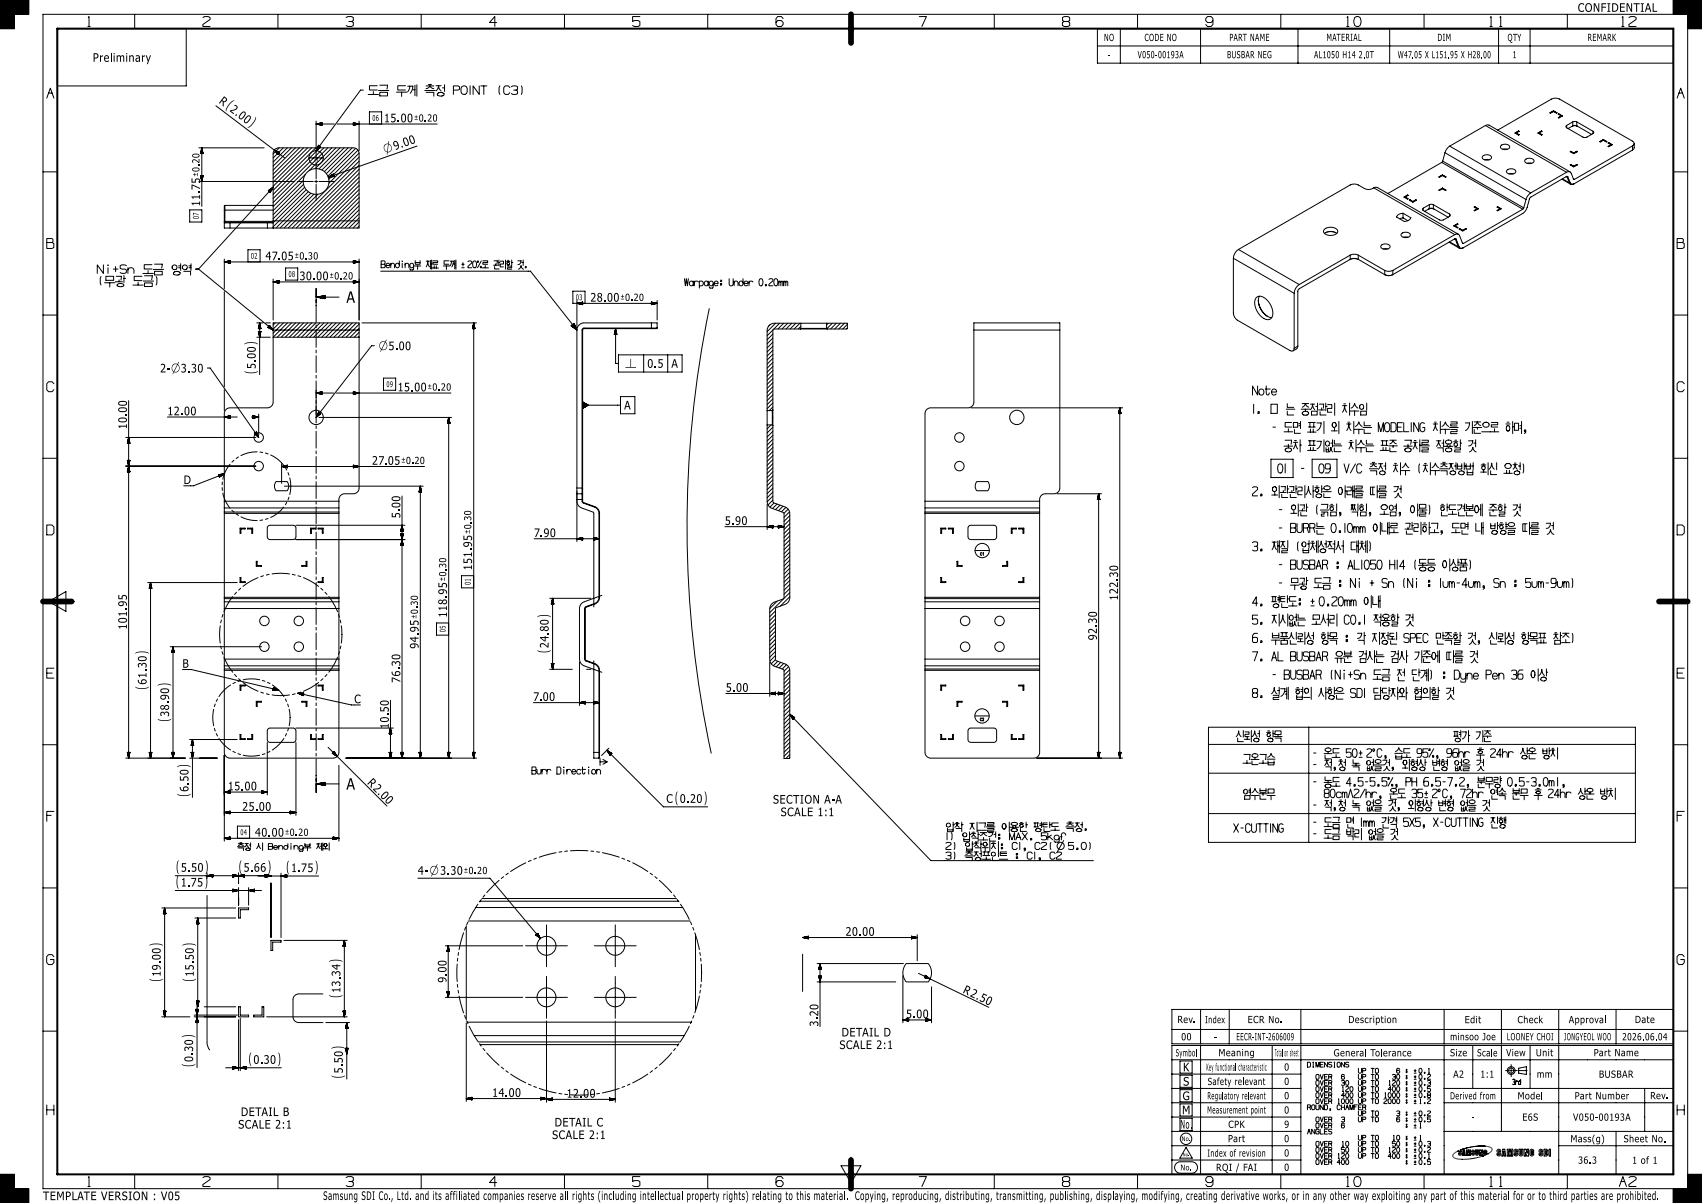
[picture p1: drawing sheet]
<svg xmlns="http://www.w3.org/2000/svg" width="594mm" height="420mm" viewBox="0 0 594 420" stroke-linecap="round" stroke-linejoin="round" font-family="sans-serif">
<defs><g id="words">
<g font-size="5.5">
<text x="120.9" y="105.7">A</text>
<text x="120.9" y="275.7">A</text>
</g>
<g font-size="4.6">
<text x="134.3" y="53.7" transform="rotate(-19 134.3 53.7)">⌀9.00</text>
<text x="132.2" y="122.3">⌀5.00</text>
</g>
<g font-size="4.3">
<text x="32.4" y="21.6">Preliminary</text>
<text x="112.8" y="418.9">Samsung SDI Co., Ltd. and its affiliated companies reserve all rights (including intellectual property rights) relating to this material. Copying, reproducing, distributing, transmitting, publishing, displaying, modifying, creating derivative works, or</text>
</g>
<g font-size="4.2">
<text x="550.7" y="4.1">CONFIDENTIAL</text>
<text x="134" y="42.7">15.00</text>
<text x="92.7" y="90.9">47.05</text>
<text x="104.6" y="97.8">30.00</text>
<text x="206.1" y="105.3">28.00</text>
<text x="55.9" y="130">2-⌀3.30</text>
<text x="89.2" y="128.8" transform="rotate(-90 89.2 128.8)">5.00</text>
<text x="225.9" y="128.4">0.5</text>
<text x="138.8" y="136.6">15.00</text>
<text x="44.3" y="149.9" transform="rotate(-90 44.3 149.9)">10.00</text>
<text x="58.4" y="145">12.00</text>
<text x="129.8" y="162.3">27.05</text>
<text x="139.7" y="180.9" transform="rotate(-90 139.7 180.9)">5.00</text>
<text x="253" y="183.3">5.90</text>
<text x="186.4" y="187.5">7.90</text>
<text x="164.7" y="199.1" transform="rotate(-90 164.7 199.1)">151.95</text>
<text x="390.2" y="209.6" transform="rotate(-90 390.2 209.6)">122.30</text>
<text x="156" y="215.6" transform="rotate(-90 156 215.6)">118.95</text>
<text x="44.3" y="219.8" transform="rotate(-90 44.3 219.8)">101.95</text>
<text x="146.1" y="226.5" transform="rotate(-90 146.1 226.5)">94.95</text>
<text x="191.5" y="226.3" transform="rotate(-90 191.5 226.3)">24.80</text>
<text x="382.8" y="223.5" transform="rotate(-90 382.8 223.5)">92.30</text>
<text x="51.1" y="239" transform="rotate(-90 51.1 239)">61.30</text>
<text x="139.7" y="238.4" transform="rotate(-90 139.7 238.4)">76.30</text>
<text x="186.1" y="244.7">7.00</text>
<text x="253.3" y="241.5">5.00</text>
<text x="59" y="250.2" transform="rotate(-90 59 250.2)">38.90</text>
<text x="135.7" y="254.5" transform="rotate(-90 135.7 254.5)">10.50</text>
<text x="79.5" y="275.9">15.00</text>
<text x="65.8" y="276.4" transform="rotate(-90 65.8 276.4)">6.50</text>
<text x="269.8" y="280.6">SECTION A-A</text>
<text x="84.5" y="283.1">25.00</text>
<text x="272.5" y="285">SCALE 1:1</text>
<text x="89" y="292.1">40.00</text>
<text x="63.2" y="304.3">5.50</text>
<text x="85" y="304.3">5.66</text>
<text x="295.1" y="326.7">20.00</text>
<text x="56.1" y="341" transform="rotate(-90 56.1 341)">19.00</text>
<text x="67.6" y="341" transform="rotate(-90 67.6 341)">15.50</text>
<text x="118.8" y="346.7" transform="rotate(-90 118.8 346.7)">13.34</text>
<text x="155.8" y="343.1" transform="rotate(-90 155.8 343.1)">9.00</text>
<text x="285.6" y="358.4" transform="rotate(-90 285.6 358.4)">3.20</text>
<text x="316.2" y="355.5">5.00</text>
<text x="67.4" y="370.7" transform="rotate(-90 67.4 370.7)">0.30</text>
<text x="88.5" y="371.4">0.30</text>
<text x="293" y="366.2">SCALE 2:1</text>
<text x="119.6" y="374.7" transform="rotate(-90 119.6 374.7)">5.50</text>
<text x="171.8" y="382.9">14.00</text>
<text x="197.7" y="383.2">12.00</text>
<text x="83.2" y="394">SCALE 2:1</text>
<text x="192.7" y="397.7">SCALE 2:1</text>
<text x="15" y="419">TEMPLATE VERSION : V05</text>
</g>
<g font-size="4.1">
<text x="76.2" y="35.8" transform="rotate(37 76.2 35.8)">R 2.00</text>
<text x="69.8" y="72.1" transform="rotate(-90 69.8 72.1)">11.75</text>
<text x="234.3" y="128.4">A</text>
<text x="217.8" y="143">A</text>
<text x="64.1" y="169">D</text>
<text x="63.7" y="233.2">B</text>
<text x="123.7" y="245.5">C</text>
<text x="128" y="273.5" transform="rotate(45 128 273.5)">R2.00</text>
<text x="232.6" y="280.3">C 0.20</text>
<text x="101.6" y="304.5">1.75</text>
<text x="145.8" y="305.4">4-⌀3.30</text>
<text x="63.1" y="309.5">1.75</text>
<text x="335.8" y="346.5" transform="rotate(26 335.8 346.5)">R2.50</text>
<text x="293.7" y="361.9">DETAIL D</text>
<text x="412.9" y="374">K</text>
<text x="412.9" y="379">S</text>
<text x="84.1" y="389.6">DETAIL B</text>
<text x="412.5" y="389">M</text>
<text x="412.7" y="384.1">G</text>
<text x="193.6" y="393.3">DETAIL C</text>
<text x="411.9" y="394">No.</text>
</g>
<text font-size="3.9" x="218.2" y="128.4">⟂</text>
<g font-size="3.6">
<text x="420.6" y="357.2">Index</text>
<text x="511.2" y="357.2">Edit</text>
<text x="529.6" y="357.2">Check</text>
<text x="547.5" y="357.2">Approval</text>
<text x="410.3" y="368.8">Symbol</text>
<text x="444.9" y="368.8">Total on sheet</text>
<text x="465.4" y="368.8">General Tolerance</text>
<text x="515.5" y="368.8">Scale</text>
<text x="421" y="373.8">Key functional characteristic</text>
<text x="421.4" y="383.8">Regulatory relevant</text>
<text x="421.5" y="378.8">Safety relevant</text>
<text x="506.1" y="383.8">Derived from</text>
<text x="529.6" y="383.8">Model</text>
<text x="549.6" y="383.8">Part Number</text>
<text x="548.1" y="398.8">Mass(g)</text>
<text x="566.7" y="398.8">Sheet No.</text>
<text x="421.4" y="403.8">Index of revision</text>
<text x="569.6" y="406.3">1 of 1</text>
<text x="424.4" y="408.8">RQI / FAI</text>
</g>
<g font-size="3.5">
<text x="385.3" y="14.3">NO</text>
<text x="399.4" y="14.3">CODE NO</text>
<text x="526.2" y="14.3">QTY</text>
<text x="397" y="20.3">V050-00193A</text>
<text x="428.2" y="20.3">BUSBAR NEG</text>
<text x="458.6" y="20.3">AL1050 H14 2.0T</text>
<text x="487.8" y="20.3">W47.05 X L151.95 X H28.00</text>
<text x="435.4" y="357.2">ECR No.</text>
<text x="470.6" y="357.2">Description</text>
<text x="412.3" y="363.2">00</text>
<text x="431.5" y="363.2">EECR-INT-2606009</text>
<text x="506.1" y="363.2">minsoo Joe</text>
<text x="525.9" y="363.2">LOONEY CHOI</text>
<text x="545.8" y="363.2">JONGYEOL WOO</text>
<text x="566.2" y="363.2">2026.06.04</text>
<text x="425.3" y="368.8">Meaning</text>
<text x="506.1" y="368.8">Size</text>
<text x="525.7" y="368.8">View</text>
<text x="536" y="368.8">Unit</text>
<text x="507.2" y="376.3">A2</text>
<text x="516.6" y="376.3">1:1</text>
<text x="558" y="376.3">BUSBAR</text>
<text x="421.3" y="388.8">Measurement point</text>
<text x="428.7" y="393.8">CPK</text>
<text x="531.3" y="391.3">E6S</text>
<text x="549" y="391.3">V050-00193A</text>
<text x="550.8" y="406.3">36.3</text>
</g>
<g font-size="3.4">
<text x="429.1" y="14.3">PART NAME</text>
<text x="463" y="14.3">MATERIAL</text>
<text x="501.7" y="14.3">DIM</text>
<text x="554.1" y="14.3">REMARK</text>
<text x="386.6" y="20.3">-</text>
<text x="527.9" y="20.3">1</text>
<text x="410.9" y="357.2">Rev.</text>
<text x="570.6" y="357.2">Date</text>
<text x="423.5" y="363.2">-</text>
<text x="556.2" y="368.7">Part Name</text>
<text x="448.2" y="373.8">0</text>
<text x="536.4" y="376.2">mm</text>
<text x="448.2" y="378.8">0</text>
<text x="448.2" y="383.8">0</text>
<text x="575.9" y="383.7">Rev.</text>
<text x="448.2" y="388.8">0</text>
<text x="448.2" y="393.8">9</text>
<text x="513.6" y="391.2">-</text>
<text x="428.6" y="398.7">Part</text>
<text x="448.2" y="398.8">0</text>
<text x="448.2" y="403.8">0</text>
<text x="448.2" y="408.8">0</text>
</g>
<g font-size="3.1">
<text x="144.5" y="42.4">±0.20</text>
<text x="69.6" y="61.7" transform="rotate(-90 69.6 61.7)">±0.20</text>
<text x="102.9" y="90.6">±0.30</text>
<text x="115" y="97.6">±0.20</text>
<text x="216.5" y="105.1">±0.20</text>
<text x="149.3" y="136.4">±0.20</text>
<text x="140.1" y="162">±0.20</text>
<text x="164.5" y="186.4" transform="rotate(-90 164.5 186.4)">±0.30</text>
<text x="155.7" y="202.9" transform="rotate(-90 155.7 202.9)">±0.30</text>
<text x="145.8" y="216" transform="rotate(-90 145.8 216)">±0.30</text>
<text x="99.5" y="291.8">±0.20</text>
<text x="161.9" y="305.2">±0.20</text>
</g>
<g font-size="2.8">
<text x="130" y="42.2">06</text>
<text x="69.3" y="76.5" transform="rotate(-90 69.3 76.5)">07</text>
<text x="87.6" y="90.3">02</text>
<text x="100.7" y="96.7">08</text>
<text x="201" y="104.8">03</text>
<text x="134.9" y="135.2">09</text>
<text x="164.2" y="204.2" transform="rotate(-90 164.2 204.2)">01</text>
<text x="155.5" y="220.7" transform="rotate(-90 155.5 220.7)">05</text>
<text x="83.9" y="291.6">04</text>
<text x="412" y="408.6">No.</text>
</g>
<text font-size="2.2" x="412.4" y="398.4">No.</text>
<text font-size="1.7" x="412.7" y="403.7">No.</text>
<text font-size="1.4" x="109.6" y="56.6">C3</text>
</g></defs>
<g fill="none" stroke="#000" stroke-width=".35">
<path d="M0 9.2h5M0 6.1h5M0 6h5M0 5.9h5M0 5.8h5M0 5.7h5M0 5.6h5M0 5.5h5M0 5.4h5M0 5.3h5M0 5.2h5M0 5.1h5"/>
<path d="M0 5h5M0 4.9h10M0 4.8h10M0 4.7h10M0 4.6h10M0 4.5h10M0 4.4h10M0 4.3h10M0 4.2h10M0 4.1h10M0 4h10M0 3.9h10"/>
<path d="M0 3.8h10M0 3.7h10M0 3.6h10M0 3.5h10M0 3.4h10M0 3.3h10M0 3.2h10M0 3.1h10M0 3h10M0 2.9h10M0 2.8h10M0 2.7h10"/>
<path d="M0 2.6h10M0 2.5h10M0 2.4h10M0 2.3h10M0 2.2h10M0 2.1h10M0 2h10M0 1.9h10M0 1.8h10M0 1.7h10M0 1.6h10M0 1.5h10"/>
<path d="M0 1.4h10M0 1.3h10M0 1.2h10M0 1.1h10M0 1h10M0 .9h10M0 .8h10M0 .7h10M0 .6h10M0 .5h10M0 .4h10M0 .3h10"/>
<path d="M0 .2h10M0 .1h10M0 9.9h5M0 9.8h5M0 9.7h5M0 9.6h5M0 9.5h5M0 9.4h5M0 9.3h5M0 9.1h5M0 9h5M0 8.9h5"/>
<path d="M0 8.8h5M0 8.7h5M0 8.6h5M0 8.5h5M0 8.4h5M0 8.3h5M0 8.2h5M0 8.1h5M0 8h5M0 7.9h5M0 7.8h5M0 7.7h5"/>
<path d="M0 7.6h5M0 7.5h5M0 7.4h5M0 7.3h5M0 7.2h5M0 7.1h5M0 7h5M0 6.9h5M0 6.8h5M0 6.7h5M0 6.6h5M0 6.5h5"/>
<path d="M0 6.4h5M0 6.3h5M0 6.2h5M5 5v5h-5v-10h10v5h-10M20 10h45v20h-45zM30.7 9.2h.8M30.8 6.1l.3-.3v3.4M47 5v5M70.8 6.1l.6-.3h1.3l.6 .3v.7l-2.5 1.8v.6h2.5M97 5v5M120.8 6.1l.6-.3h1.3l.6 .3v1.1l-.6 .3M121.7 7.5h1l.6 .4v1l-.6 .3h-1.3l-.6-.3"/>
<path d="M147 5v5M173.3 7.9h-2.5l1.9-2.1v3.4M197 5v5M223.3 5.8h-2.5v1.7l.6-.3h1.3l.6 .3v1.4l-.6 .3h-1.3l-.6-.3M247 5v5M273.3 6.5l-.6-.7h-1.3l-.6 .7v2.1l.6 .6h1.3l.6-.6v-.7l-.6-.7h-1.3l-.6 .7M297 5v5M320.8 5.8h2.5l-1.6 3.4M347 5v5M371.4 7.5l-.6-.3v-1.1l.6-.3h1.3l.6 .3v1.1l-.6 .3h-1.3l-.6 .4v1l.6 .3h1.3l.6-.3v-1l-.6-.4M383 10.1h201v11.9h-201zM383 16h201"/>
<path d="M391 10.1v11.9M397 5v5M419 10.1v11.9M423.3 7.2l-.6 .7h-1.3l-.6-.7v-.7l.6-.7h1.3l.6 .7v2.1l-.6 .6h-1.3l-.6-.6M447 5v5M453 10.1v11.9M470 9.2h.8M470.1 6.1l.3-.3v3.4M472.8 6.1l1.2-.3a2.02 2.02 0 0 1 0 3.4h-.6a2.34 2.34 0 0 1-.6-3.1zM485 10.1v11.9M497 5v5M520 9.2h.8"/>
<path d="M520.1 6.1l.3-.3v3.4M523 10.1v11.9M523.4 9.2h.7M523.5 6.1l.3-.3v3.4M534 10.1v11.9M547 5v5M566 9.2h.8M566.1 6.1l.3-.3v3.4M568.5 6.1l.6-.3h1.3l.6 .3v.7l-2.5 1.8v.6h2.5M584 4.9h10M584 4.8h10M584 4.7h10"/>
<path d="M584 4.6h10M584 4.5h10M584 4.4h10M584 4.3h10M584 4.2h10M584 4.1h10M584 4h10M584 3.9h10M584 3.8h10M584 3.7h10M584 3.6h10M584 3.5h10"/>
<path d="M584 3.4h10M584 3.3h10M584 3.2h10M584 3.1h10M584 3h10M584 2.9h10M584 2.8h10M584 2.7h10M584 2.6h10M584 2.5h10M584 2.4h10M584 2.3h10"/>
<path d="M584 2.2h10M584 2.1h10M584 2h10M584 1.9h10M584 1.8h10M584 1.7h10M584 1.6h10M584 1.5h10M584 1.4h10M584 1.3h10M584 1.2h10M584 1.1h10"/>
<path d="M584 1h10M584 .9h10M584 .8h10M584 .7h10M584 .6h10M584 .5h10M584 .4h10M584 .3h10M584 .2h10M584 .1h10M584 5v-5h10v10h-5M589 9.2h5"/>
<path d="M589 6.1h5M589 6h5M589 5.9h5M589 5.8h5M589 5.7h5M589 5.6h5M589 5.5h5M589 5.4h5M589 5.3h5M589 5.2h5M589 5.1h5M589 5h5"/>
<path d="M589 5v410M589 9.9h5M589 9.8h5M589 9.7h5M589 9.6h5M589 9.5h5M589 9.4h5M589 9.3h5M589 9.1h5M589 9h5M589 8.9h5M589 8.8h5"/>
<path d="M589 8.7h5M589 8.6h5M589 8.5h5M589 8.4h5M589 8.3h5M589 8.2h5M589 8.1h5M589 8h5M589 7.9h5M589 7.8h5M589 7.7h5M589 7.6h5"/>
<path d="M589 7.5h5M589 7.4h5M589 7.3h5M589 7.2h5M589 7.1h5M589 7h5M589 6.9h5M589 6.8h5M589 6.7h5M589 6.6h5M589 6.5h5M589 6.4h5"/>
<path d="M589 6.3h5M589 6.2h5M594 5h-579v410h579M16.3 34.3l1.3-3.5 1.2 3.5M16.9 32.5h1.3M75.3 36.9l24 18.2M126.8 31.5h-1l-15.5 21.1M128.5 33h3.6M130.3 32v1M131.6 29.9h-2.7v1.5h2.7M132.1 31.6h3.6M132.5 29.7h2.7l-.2 1.4"/>
<path d="M132.5 32.2h2.7v1.3h-2.7zM138.4 32.2h3.6M140.2 32.2v1.5M141.5 29.9h-2.7v1.5h2.7M142.3 30.1h1.8l-.3 1.4-.6 1.1M143 30.1l-.1 .7-.6 1.3M144.2 31.3h.6M144.8 29.7v3.7M145.5 29.6v4M148.3 31.6h3.6M148.7 30.9l1-.4 .4-.5 .3 .5 1 .4M148.7 32.2h2.7v1.4"/>
<path d="M148.7 30h2.7M149.5 29.5h1.1M152.2 31.7l.4-.4 .5-1.4v.7l.8 1.1M152.2 29.9h1.8M153.9 32.2l.7 .2M154 32.2a1.22 1.22 0 0 0-1.4 .7l.5 .5h1.5M154.4 30.7h.7M154.6 32.4l.3 .3M154.9 32.6v.6l-.3 .2M155.1 29.6v2.3M158.2 31.5h1.6l.6-.3v-.9l-.6-.3h-1.6v3M161.2 30.3a1.12 1.12 0 0 1 1.9 .6v1.2l-.3 .6a1.12 1.12 0 0 1-1.9-.6v-1.2z"/>
<path d="M164.1 30v3M167.2 30v3l-2.1-3v3M167.8 30h2.1M168.9 30v3M174.5 30l-.3 .6v1.8l.3 .6M177.9 30.6l-.5-.6h-1.1l-.5 .6v1.8l.5 .6h1.1l.5-.6M178.5 30.3l.5-.3h1.1l.5 .3v.9l-.5 .3M179.3 31.5h.8l.5 .3v.9l-.5 .3h-1.1l-.5-.3M181.9 30l.3 .6v1.8l-.3 .6M540.9 39.4l1.3-.7 1.2 .7-.2 .1-1-.6-1.1 .6zM542.2 38.8l-1.2 .6M542.2 38.8l1.1 .6"/>
<path d="M542.2 38.7v.1M544 39.8l1.3 .7-1.3 .7-.2-.1 1.1-.6M544 39.8l-.2 .1 1.1 .6M544 39.8l-.1 .1M585.3 34.3l1.3-3.5 1.2 3.5M585.9 32.5h1.3M69.4 51.6h22.8M70 53.6h.9M70 53.6h.1M70.1 53.1v.5M70.2 52.9v.7M70.3 52.4v1.2"/>
<path d="M70.4 52v1.6M70.4 51.6v20.5M70.4 51.6l-.4 2M70.4 51.6l.5 2M70.5 51.7v1.9M70.6 52.2v1.4M70.7 52.6v1M70.8 53.1v.5M70.8 53.3v.3M95.7 52.4l1.9 .9-.5 .7zM95.8 52.5l1.5 1.2M96.1 52.8l1.2 .9"/>
<path d="M96.3 53l.9 .8-.6-.4M96.3 52.6l1.1 .9M96.7 52.8l.8 .6M96.7 53.6l.4 .3M96.9 53.7l.1 .2M96.9 52.9l.7 .4-.3-.2M97.5 51.6l-2.2 2.1M97.5 53.2l.1 .1M98.9 51.6l-3.6 3.6M100.3 51.6l-5 5M101.7 51.6l-6.4 6.4M103.1 51.6l-7.8 7.8"/>
<path d="M104.5 51.6l-9.2 9.2M105.9 51.6l-10.6 10.6M107.4 51.6l-12.1 12M107.8 55.1h5M108.8 51.6l-13.5 13.5M110.2 51.6l-14.9 14.9M110.3 43.3h6.3M110.3 42.3v13.6M110.3 56.9v5.5M110.3 43.3l2 .4M110.4 43.3h1.9M110.7 43.2h1.6"/>
<path d="M110.8 52.2l.8-1.1-1 1.3M110.9 43.4h1.4M111.1 43.1h1.2M111.2 50.7l.7 .5M111.2 50.7l-.9 1.9M111.2 50.7l-.1 .1M111.2 50.8l-.2 .2M111.2 50.8l-.3 .4M111.3 50.8l-.5 .8M111.4 43.5h.9M111.4 50.9l-.7 .9M111.5 50.9l-1 1.4"/>
<path d="M111.6 43h.7M111.6 51.6l-16.3 16.3M111.7 51.1l-.6 .8M111.8 51.2l-.3 .4M111.8 43h.5M111.8 43.6h.5M111.9 51.2l-.1 .1M111.9 51.2l-1.6 1.4M112 43.7h.3M112.3 42.9h.1M112.3 42.9v.8M112.3 42.9l-2 .4"/>
<path d="M113 51.6l-17.7 17.7M114.4 51.6l-19.1 19.1M115.8 51.6l-8 8M117.3 51.6l-7.3 7.3M117.6 43.3h35M118.7 51.6l-7.4 7.4M120.1 51.6l-7.7 7.7M121.5 51.6l-8.3 8.3M122.9 51.6l-9 9M123.3 42.9v.8M123.3 42.9l2 .4-2 .4M123.3 42.9h.1"/>
<path d="M123.3 42.9l.5 .1M123.3 43h.8M123.3 43.1h1.2M123.3 43.2h1.7M123.3 43.6h.5M123.6 43.7h-.3M124.2 51.8l-9.8 9.7M124.3 43.5l-1 .1M124.8 43.4l-1.5 .1M124.9 52.4l-10.1 10.2M125.2 43.3l-1.9 .1M125.3 53.4l-10.5 10.6"/>
<path d="M125.3 42.3v10.3M125.3 59.1l-20.5 20.5M125.3 57.7l-21.9 21.9M125.3 56.3l-23.3 23.3M125.3 54.9l-24.7 24.7M128.9 43.3v-4.3h4.3v4.3M145.5 51l-30.9 10.9M503.2 56.7l28.3 16.3M503.2 56.7l-18.8 10.9M503.5 56.2l-.3 .5M503.5 56.2l28.3 16.4M504.3 53.3l28.3 16.4"/>
<path d="M504.3 53.3l-.8 2.9M505.9 51a4 4 0 0 0-1.6 2.3M505.9 51l28.3 16.4M517.4 54.6a2.15 2.15 0 0 1 3.1 .2 1.8 1.8 0 0 1-1.6 1.1 1.8 1.8 0 0 1-1.6-1zM518.1 55.8h1.7M518.4 43.8l1.3-.1 28.3 16.3M518.4 43.8l28.3 16.3M518.4 43.8l-12.5 7.2M522.7 45.4l18.8-10.8a3.1 3.1 0 0 1 2.8 0l25.5 14.7 .5 .8-.5 .8M523.8 50.9a2.15 2.15 0 0 1 3.1 .3 1.8 1.8 0 0 1-1.6 1.1 1.8 1.8 0 0 1-1.7-1zM524.4 52.1h1.7M525.9 59.5a2.15 2.15 0 0 1 3.1 .2 1.8 1.8 0 0 1-1.6 1.1 1.8 1.8 0 0 1-1.7-1z"/>
<path d="M529.2 46.4l.9 .7M530 45.8l-1.2 .7M530 45.7l-1.3 .7 1.3 .8 .2-.2-1-.6M530 45.7l.2 .1-1 .6M530 45.8l.1 .1M530 45.7v.1M532.2 55.8a2.15 2.15 0 0 1 3.2 .3 1.8 1.8 0 0 1-1.6 1.1 1.8 1.8 0 0 1-1.7-1.1zM532.9 57h1.7M537.2 46.4l.9 .7M537.2 46.4l1 .6M538 45.7l.2 .1-1 .6M538 45.7l-1.3 .7 1.3 .8 .2-.2"/>
<path d="M538 45.7l.1 .2M544.9 40.5l-1 .6M546.8 44.6l6.1 3.4 .9-.1 2.2-1.3M546.8 43.8l-.3 .2 .3 .6M546.8 43.8v.8M548.2 52.8l-.2 .1 1.2 .8 1.3-.8-.2-.1M548.2 57.4l-.2 .2 1.2 .7 1.3-.7-.2-.2M548.2 52.9l-.1 .1M548.2 52.8v.1M548.2 57.4v.1M548.2 57.5l-.1 .1M548.2 57.5l1 .6"/>
<path d="M548.2 57.4l1 .6M548.2 52.9l1 .6M548.2 52.8l1 .6M548.7 44.1l.6-.2 1.2 .2M548.9 42.6h1.4M548.9 43.9h1.4M548.9 42.6v1.3M548.9 42.6l-2.1 1.2M548.9 43.9l-1.6 1M549.2 53.4v.1M549.2 58v.1M550.3 52.8v.1"/>
<path d="M550.3 57.4v.1M550.3 57.5l-1.1 .6M550.3 52.9l.1 .1M550.3 52.9l-1.1 .6M550.3 52.8l-1.1 .6M550.3 57.5l.1 .1M550.3 57.4l-1.1 .6M550.3 42.6v1.3M550.3 42.6l5.7 3.2M550.3 43.9l5.2 3M556 45.8l.2 .3-.2 .5M556 45.8v.8"/>
<path d="M558.3 49.4l1.3-.7 1.2 .7-.2 .2-1-.6-1.1 .6zM559.6 48.7l-1.2 .8M561.4 49.8l1.3 .7-1.3 .7-.2-.1 1.1-.6M561.4 49.8l-.2 .1 1.1 .6M561.4 49.8l-.1 .2M562.3 50.5l-1 .7M569.8 52.4l-20.5 11.8a1.04 1.04 0 0 1-1.6-.4M569.8 50.9v1.5M569.8 50.9l-20.3 11.7M570.3 50.1v1.5l-.5 .8M15 60h5M66.2 73.3h4.2v4.2h-4.2z"/>
<path d="M69.4 63.4h33.4M70 61.4l.4 2 .5-2M70 61.4h.9M70 61.4h.1M70.1 61.4v.5M70.2 61.4v.7M70.2 61.4l.1 1.2M70.3 61.4l.1 1.6M70.5 61.4v1.8M70.6 61.4v1.4M70.7 61.4v.9M70.8 61.4v.5"/>
<path d="M70.9 61.4l-.1 .2M78.3 77.8v1.8h2M78.3 77.4v.4M78.3 73.4v4M78.5 77.6h1.8M78.5 71.7l-.2 .2v1.5M78.5 71.7v1.7M78.5 77.3v.3M78.5 77.6l-.2 .2M78.5 71.7h16.8M78.5 73.4v3.9M78.5 73.4h16.8"/>
<path d="M78.5 77.3h16.8M78.5 73.4h-.2M78.5 77.3l-.2 .1M80.3 79.6h13M80.3 77.6h13M80.3 77.6v2M93.3 79.6h2M93.3 77.6h2M93.3 77.6v2M93.9 66.4l-.2 .2M94.3 67.1h.1M94.7 65.8l-.9 .9 .5-.6"/>
<path d="M94.7 66.5l-.4 .6 .2-.2M94.8 65.7l-.9 1.1M94.9 66.1l-.7 .9M95.3 65.5l-1.2 1.4 .9-1M95.3 77.1v-23.5a2 2 0 0 1 2-2h26a2 2 0 0 1 2 2v23.5M95.3 77.1v2.5M95.3 77.1h30M95.3 65.4l-26 28.5M95.3 65.4l-1.6 1.1M95.3 65.4l-1 1.7-.6-.6M103.8 63.4h5.5M105.8 63l-10.5 10.5"/>
<path d="M105.9 64.3l-10.6 10.7M106.3 65.4l-11 11M106.6 60.9l-11.3 11.2M106.9 66.2l-11.6 11.6h-17M107.6 66.9l-12.3 12.3M108.5 67.5l-12.2 12.1M109.6 67.8l-11.9 11.8M109.8 63.4h1M110.3 62.9v1M110.3 64.4v5.5M111 67.8l-11.8 11.8M111.3 63.4h5.5"/>
<path d="M116.1 61.7l.5-.2-.7 .2M116.3 60.8l.3 .8M116.3 60.8l-1.7 1.1M116.3 60.8h.1M116.3 60.9h-.2M116.4 60.9l-.5 .2M116.4 60.9l-.9 .4M116.4 61l-1.1 .4M116.4 61.1l-1.5 .6M116.5 61.3l-1.6 .5M116.5 61.4l-1.3 .4M116.5 61.4l-.9 .3"/>
<path d="M116.6 61.6l-.3 .1M116.6 61.6h.1M116.6 61.6l-2 .3M125.3 77.1v2.5h-30M125.3 78.9l-.7 .7M125.3 77.5l-2.1 2.1M125.3 76.1l-3.5 3.5M125.3 74.7l-4.9 4.9M125.3 73.2l-6.3 6.4M125.3 71.8l-7.8 7.8M125.3 70.4l-9.2 9.2M125.3 69l-10.6 10.6"/>
<path d="M125.3 67.6l-12 12M125.3 66.2l-13.4 13.4M125.3 64.8l-14.8 14.8M125.3 63.3l-16.2 16.3M125.3 61.9l-17.7 17.7M125.3 60.5l-19.1 19.1M479.5 65.6a3.1 3.1 0 0 1-3.3 .2 4.5 4.5 0 0 0-5-1.2l-39 22.5M479.5 65.6l1.2-.1 28.3 16.3M479.5 65.6l28.2 16.3M487.6 75.3l1.2-.7 .9-.1 2.7 1.5a2.24 2.24 0 0 1-2.3 1.3l-2.7-1.5zM489.7 76.1l-1.3 .3M489.7 76.1l1.6 1"/>
<path d="M489.7 74.5v1.6M490.4 68.8l1 .6M491.2 68.1l.2 .1M491.2 68.1l-1.2 .7 1.2 .7 .2-.1-1-.6M491.2 68.2l.2 .1M491.2 68.2l-1.1 .6M491.2 68.1v.1M491.4 68.2l-1 .6M492.1 69.8l-.2 .1 1.2 .7 1.2-.7-.2-.1M492.1 69.8l1 .6M492.1 69.8l-.2 .1M492.1 69.8h.1"/>
<path d="M493.1 70.4h.1M494.1 69.8l-1 .6M494.1 69.8l.2 .1M494.1 69.8h.1M496.7 73.5l6.1 3.4 1-.1 2.1-1.3M496.7 72.7l-.3 .2 .3 .6M496.7 72.7v.8M498.6 73l.6-.2 1.3 .2M498.8 71.5h1.4M498.8 72.9h1.4M498.8 71.5v1.4M498.8 71.5l-2.1 1.2"/>
<path d="M498.8 72.9l-1.6 .9M500.2 71.5v1.4M500.2 71.5l5.7 3.2M500.2 72.9l5.2 2.9M502.2 66.4l1.2-.7 1.3 .7-.3 .1-1-.6-1 .6zM502.2 61.8l1.2-.7 1.3 .7-.3 .1-1-.6-1 .6zM503.4 61.1l1.2 .7M503.4 61.1l-1.1 .7M503.4 61.1h.1M503.4 65.7v.1M503.4 65.8l-1.1 .6M503.4 65.8l1.2 .6"/>
<path d="M505.9 74.7l.3 .3-.3 .5M505.9 74.7v.8M507.8 78.9l1 .6M508.6 78.1l-1.2 .8 1.2 .7 .2-.2-1-.5M508.6 78.1l.2 .2-1 .6M508.6 78.2l-1.1 .7M508.6 78.1v.1M509.5 79.8l-.2 .1 1.2 .7 1.2-.7-.2-.1M509.5 79.9l1 .6M509.5 79.8v.1M509.5 79.9l-.2 .1M509.5 79.8l1 .6"/>
<path d="M511.5 79.8l-1 .7M511.5 79.8l-1 .6M514.5 72.3l1 .6M514.7 72.2l-.2 .1M514.7 72.2l-.1 .1M514.7 72.2l1.2 .7-1.2 .7-.2-.1 1-.6M515.5 72.9l-.9 .6M522.7 72.2l1.2 .7-1.2 .7-.2-.1 1-.6M522.7 72.2v.1M522.7 72.3l1.2 .6M522.7 72.3h-.2M522.7 72.2l-.2 .1 1 .6"/>
<path d="M523.5 72.9l-1 .6M526.5 60.7h1.7M531.5 73l-20.8 12M531.8 72.6l-.3 .4M532.6 69.7l-.8 2.9M534.2 67.4a3.9 3.9 0 0 0-1.6 2.3M545.1 62.6l3 1.7M545.3 62.4l2.4 1.4M546.6 61.7l.3 .1M546.7 61.6l.2 .2M546.7 60.1a1.04 1.04 0 0 1 1.7 .4l.8 2 .3 .1M546.7 60.1l-12.5 7.3"/>
<path d="M546.9 61.8l.8 2M547.2 61.7l-.5-.1-12.5 7.2-.4 .7a7.4 7.4 0 0 1-1.8 4.6l-21.3 12.4M547.2 61.7l-.3 .1M547.2 61.7l.8 2M548 63.7a.96 .96 0 0 0 1.5 .4M548 63.7l-.3 .1M549.1 62.4l.4 .2M584 60h5M16.3 84.7v-1.4h1.9l.3 .3v.7l-.3 .4h-1.9v2h1.9l.6-.3v-1.4l-.6-.3M35.3 96.5l-.3 .6v1.8l.3 .6M36.1 92.5v2.9l-2.2-2.9v2.9M36.5 98.7h3.6"/>
<path d="M37 96.5h2.7v1.4h-2.7zM37.7 92.4v.3zM37.7 93.5v1.9M38.3 98.7v1.5M39.5 93.9h1.7M40.3 98.4h2.4M40.3 93.1v1.8M40.6 96.5h1.8l-.2 1.3M41.5 97.7v.7M42.9 100l-.8 .1-1.2-.4a1.22 1.22 0 0 1 1.2-.7 1.22 1.22 0 0 1 1.1 .7l-.3 .3M43.3 97.2h.6M43.3 96.1v2.5"/>
<path d="M44.1 92.8l-.5-.3h-1.1l-.6 .3v.9l2.2 .6v.8l-.5 .3h-1.1l-.6-.2M44.6 94.2a1.11 1.11 0 0 1 1.1-.7 1.11 1.11 0 0 1 1.1 .7v1.2M44.6 93.5v1.9M46.4 99.5h3.6M48.2 98.5v1M49.5 96.5h-2.7v1.5h2.7M49.9 95.5h3.6M50 98.1h3.6M50.4 96.3h2.7l-.2 1.3M50.4 98.8h2.7v1.2h-2.7zM51.7 94.5v1M53 92.4h-2.7v1.5h2.7"/>
<path d="M53.5 94.1h3.6M53.9 92.2h2.7l-.2 1.4M53.9 94.7h2.7v1.3h-2.7zM54.5 96.5l.3 .6-.1 1.8-.2 .6M60.1 93.3a.86 .86 0 0 1 1.2-.7 .86 .86 0 0 1 .2 1.4 .86 .86 0 0 1-1.4-.3v-.4M60.9 94.9l1-.2 .9 .5M61 94.9l-.4 .3v.4l.6 .4h1M62.3 93.5h.7M62.3 92.8h.7M62.8 95.1v.6l-.7 .3M63 92.1v2.3M63.7 93.3a.86 .86 0 0 1 1.2-.7 .86 .86 0 0 1 .2 1.4 .86 .86 0 0 1-1.4-.3v-.4"/>
<path d="M64.1 94.7h2.4v1.4M65.9 93.5h.8M65.9 92.8h.8M66.7 92.1v2.3M68.3 93.9h1M69.3 93.9l26 21.3M78.3 90.5v10.3M78.3 91.5h47M78.3 91.5l2 .4M78.6 91.5h1.7M78.6 91.4h1.7M78.9 91.6h1.4"/>
<path d="M79.1 91.3h1.2M79.3 91.7h1M79.5 91.2h.8M79.8 91.8h.5M79.8 91.1h.5M80 91.8h.3M80.2 91h.1M80.3 91v.9M80.3 91l-2 .5M86.5 91.4v-4.2h4.3v4.2M95.3 97.4v14.3M95.3 98.4h30"/>
<path d="M95.3 98.4l2 .5M95.7 98.3h1.6M95.7 98.5h1.6M95.9 98.6h1.4M96.1 98.2h1.2M96.4 98.7h.9M96.4 98.2h.9M96.8 98.8h.5M96.8 98.1h.5M97.3 98.9h.1M97.3 98h.1M97.3 98v.9"/>
<path d="M97.3 98l-2 .4M99.7 93.6h4.2v4.2h-4.2zM123.3 98.3h1.7M123.3 98.1l1 .1M123.3 91v.9M123.3 98v.9M123.3 91.8h.5M123.3 91.5h1.7M123.3 91h.1M123.3 91.1h.5M123.3 91.2h.8M123.3 91.2l1.2 .1"/>
<path d="M123.3 91.3l1.7 .1M123.3 91l2 .5M123.3 98.9h.1M123.3 98.5h1.7M123.3 98h.1M123.3 98l.5 .1M123.3 98.2h1.2M123.3 98l2 .4M123.6 91.8l-.3 .1M123.8 98.8h-.5M124.3 98.7h-1M124.3 91.7h-1"/>
<path d="M124.8 91.6h-1.5M124.8 98.6h-1.5M125.3 90.5v21.2M125.3 91.5l-2 .4M125.3 98.4l-2 .5M132.9 94.7h52.2l16.2 20.5M133 91.1h1.2l.2 .3-.2 .9 .2 .9-.2 .3h-1.2zM133 92.3h1.2M134.7 92.7h1.3a.73 .73 0 0 0-1-.7 .73 .73 0 0 0-.2 1.2l.5 .3 .6-.3M136.4 92.5l.3-.5h.7l.3 .5v1M136.4 91.9v1.6M139.4 91.1a2.44 2.44 0 0 1-.3 2.3 .74 .74 0 0 1-1.1-.8 .74 .74 0 0 1 1.3-.4l.1 .3"/>
<path d="M140.4 91.1v.2zM140.4 91.9v1.6M141.4 92.5l.3-.5h.7l.3 .5v1M141.4 91.9v1.6M144.4 92.9a.68 .68 0 0 1-1.1 .3 .68 .68 0 0 1 0-1.1 .68 .68 0 0 1 1.1 .4l-.2 1.7-.9 .1-.3-.5M144.6 92.9h2.3M144.9 91v1.3h1.7v-1.3M144.9 91.7h1.7M145.8 92.9v1.2M148.7 93.2l.6-2 .6 2M148.7 91.2h1.2M150.2 92.2h.4"/>
<path d="M150.2 90.9v3M150.6 90.8v3.2M150.8 93.6h2.2M151.1 91.1h1.6v.6h-1.6v.6h1.6M151.5 92.8v.8M152.3 92.8v.8M154.7 92.9h2.2M155.8 92.9v1.2M156.7 91.1h-1.7v1.2h1.7M157.1 91.2h1.1l-.5 2M157.6 91.2l-.5 1.6M158.3 92.2h.4"/>
<path d="M158.7 90.9v3M159.1 90.8v3.2M161.2 93.5h.8M161.2 92.3h.8M161.6 91.7v1.2M163.3 91.3l.3-.2 1 .2v.5l-1.3 1.2v.5h1.3M165.1 91.3l.7-.2a1.6 1.6 0 0 1 0 2.4h-.3a1.91 1.91 0 0 1-.4-2.2zM166.6 91.1h.4v.5h-.4zM167.6 93h.4v.5h-.4zM168 91.1l-1.4 2.4M168.2 93.5h2.3M168.5 91.1h1.7v.6h-1.7v.6h1.7"/>
<path d="M169.4 92.7v.8M172.2 92.6h1.6M172.4 91.1h1.1v1M172.6 93.1v.8h1.6M173 92.1v.5M174.1 91.7h.4M174.1 90.8v2M174.6 91.2h1.1v1h-1.1v1h1.1M176.4 90.8v3.2M176.8 91.3h1.1M177.1 92.9h1.5v.6h-1.5v.5h1.5M177.1 90.9h.5"/>
<path d="M178.6 91.7h.4M178.6 90.8v1.9M180.7 91.1h1.1l-.4 1.1-.7 .2M181 94l.5-.4 .3-.8 .4 .8 .5 .4M182.1 91.7h.5M182.6 90.8v1.9M183.3 93h.4v.5h-.4zM238.9 97.3l.3 2.5 .3-2.5 .4 2.5 .4-2.5M242 98.8a.76 .76 0 0 0-1.2-.6 .76 .76 0 0 0-.1 1.3l.7 .3 .6-.7M242 98.1v1.7M242.3 98.1v1.7M243.7 98.5l-.5-.4a.69 .69 0 0 0-.9 .7"/>
<path d="M244.1 99.8h.8l.4-.3 .1-.7-.3-.6-1-.1v2.5M247.2 98.8a.76 .76 0 0 0-1.1-.6 .76 .76 0 0 0-.2 1.3l.7 .3 .6-.7M247.2 98.1v1.7M248.9 99.1a.76 .76 0 0 1-1.1 .6 .76 .76 0 0 1-.2-1.2l.5-.4 .7 .4 .1 1.6-.2 .4-.9 .1-.3-.5M249.3 98.9h1.3a.76 .76 0 0 0-1-.7 .76 .76 0 0 0-.2 1.3l.4 .3 .7-.3M251.5 97.8h.4v.5h-.4zM251.5 99h.4v.5h-.4zM254.5 97.3v2l.3 .5h.7l.4-.5v-2M256.2 98.8l.3-.6h.8l.3 .6v1M256.2 98.1v1.7M259.3 97.3a2.54 2.54 0 0 1-.3 2.4 .77 .77 0 0 1-1.1-.8 .77 .77 0 0 1 1.3-.4l.1 .3M259.7 98.9h1.3a.76 .76 0 0 0-1-.7 .76 .76 0 0 0-.2 1.3l.4 .3 .7-.3"/>
<path d="M261.4 98.1v1.7M262.8 98.5l-.5-.4a.69 .69 0 0 0-.9 .7M265 97.5l.7-.2a1.67 1.67 0 0 1 0 2.5h-.3a1.99 1.99 0 0 1-.4-2.3zM267.1 99.3h.4v.5h-.4zM268.4 97.5l.3-.2 1 .2v.5l-1.3 1.3v.5h1.3M270.2 97.5l.7-.2a1.67 1.67 0 0 1 0 2.5h-.3a1.99 1.99 0 0 1-.4-2.3zM271.8 98.6l.3-.4 .3 .1 .1 1.5M271.8 98.1v1.7M272.5 98.6l.2-.4 .4 .1 .1 1.5M273.6 98.6l.2-.4 .4 .1v1.5M273.6 98.1v1.7M274.2 98.6l.3-.4 .4 .1v1.5"/>
<path d="M430.4 90.2v19.1a3.1 3.1 0 0 0 1.5 2.5l18.3 10.6 1 .1 .5-.9M430.4 90.2l21.3 12.2M432.2 87.1a3.9 3.9 0 0 0-1.8 3.1M432.2 87.1l21.2 12.2M453.4 99.3a3.9 3.9 0 0 0-1.7 3.1M462.2 80.1a3.2 3.2 0 0 1 4.7 .6 2.85 2.85 0 0 1-4.5 .9 .97 .97 0 0 1-.2-1.5zM462.2 81.5a3.6 3.6 0 0 1 4.3 0M462.6 81.3a4.2 4.2 0 0 1 3.6 0M471.1 90.6l1.2-.3 1.9 .3M471.2 90.5l-18.1 10.7-.2 19.7M471.2 90.5a3.1 3.1 0 0 1 2.8 0M471.2 89.1a3.1 3.1 0 0 1 2.8 0"/>
<path d="M471.2 89.1v1.4M471.2 89.1l-17.8 10.2M474 90.5l9.4 5.5a2.8 2.8 0 0 0 2.7-.1M474 89.1v1.4M474 89.1l9.3 5.3M482 85.7a2.15 2.15 0 0 1 3.2 .3 1.8 1.8 0 0 1-1.7 1.1 1.8 1.8 0 0 1-1.6-1zM482.7 86.9h1.7M483.3 94.4v1.5a3.1 3.1 0 0 0 2.8 0M483.3 94.4a3.1 3.1 0 0 0 2.8 0M486.1 94.4v1.5M489.1 81.6a2.15 2.15 0 0 1 3.1 .3 1.8 1.8 0 0 1-1.6 1.1 1.8 1.8 0 0 1-1.7-1zM489.7 82.8h1.7"/>
<path d="M505.7 84.6l3.7 2.1M505.9 84.4l3 1.8M507.6 83.5h.3M507.7 83.4l.2 .1M507.7 81.9a1.04 1.04 0 0 1 1.7 .4l1 2.6 .3 .1M507.7 83.4l.5 .1M507.7 81.9l-21.6 12.5M507.7 83.4l-21.6 12.5M507.9 83.5l1 2.7M508.2 83.5h-.3M508.2 83.5l1 2.6M508.9 86.2a1.09 1.09 0 0 0 1.8 .3"/>
<path d="M509.2 86.1a.96 .96 0 0 0 1.5 .4M509.2 86.1l-.3 .1M510.4 84.8l.3 .2M510.5 80.4v.1M585.3 84.7v-1.4h1.9l.3 .3v.7l-.3 .4h-1.9v2h1.9l.6-.3v-1.4l-.6-.3M15 110h5M78.3 101.8v33.2M89.6 112.7h2.2M89.6 117.7h4.7M90.2 114.7h.9M90.2 115.7l.4 2 .5-2M90.2 115.7h.9"/>
<path d="M90.2 115.7v.3M90.2 114.5v.2M90.3 115.7v.8M90.3 114v.7M90.4 113.8v.9M90.4 115.7v1M90.4 115.7l.1 1.5M90.5 113.3v1.4M90.5 115.7l.1 1.9M90.6 112.8v1.9M90.6 112.7v18.1M90.6 112.7l-.4 2"/>
<path d="M90.6 112.7l.5 2M90.7 113.3v1.4M90.7 115.7v1.5M90.8 113.5v1.2M90.8 115.7v1.2M90.9 114v.7M90.9 115.7v.8M91 114.5v.2M91 115.7v.3M91.1 114.7h.1M91.1 115.7v.1M92.8 112.7h1.5"/>
<path d="M93.5 114.3l1.8 .9M93.5 114.3h.1M93.5 114.3l.3 .1M93.6 114.2l.4 .3M93.6 114.2l.8 .6M93.7 114.1l1.1 .9M93.7 114l1.5 1.2M93.9 113.9l1.2 1.1M94 113.7l.4 .3M94.1 113.6v.1M94.1 113.6l1.2 1.6M94.1 113.6l-.6 .7"/>
<path d="M94.5 114.2l-.5-.4 .8 .8M95.3 115.2v25.2a2 2 0 0 1-2 2h-13a2 2 0 0 0-2 2v30.6M95.3 115.2v-2.5h30v2.5M95.3 115.2h30M96.1 112.7l-.8 .8M97.5 112.7l-2.2 2.2M98.9 112.7l-3.6 3.6M100.3 112.7l-5 5h30M101.7 112.7l-5 5M103.2 112.7l-5 5M104.6 112.7l-5 5M106 112.7l-5 5"/>
<path d="M107.4 112.7l-5 5M108.8 112.7l-5 5M110.2 112.7l-5 5M110.3 100.7v11.8M110.3 113.4v1M110.3 115.4v5.9M110.3 103.7h8M110.4 103.7l3 .6M110.7 103.8h2.7M110.7 103.7h2.7M111.3 103.9h2.1M111.3 103.6h2.1"/>
<path d="M111.6 112.7l-5 5M111.8 104h1.6M111.8 103.5h1.6M112.1 103.4h1.3M112.4 104.1h1M112.7 104.1h.7M112.7 103.3h.7M113.1 112.7l-5 5M113.3 104.2h.1M113.3 103.2h.1M113.4 103.2v1.1M113.4 103.2l-3 .5"/>
<path d="M114.5 112.7l-5 5M115.9 112.7l-5 5M117.3 112.7l-5 5M118.7 112.7l-5 5M120.1 112.7l-5 5M121.5 112.7l-5 5M123 112.7l-5 5M124.4 112.7l-5 5M125.3 115.2v55.2a2 2 0 0 1-2 2h-3a2.1 2.1 0 0 0-2 2.6M125.3 117.4l-.3 .3M125.3 116l-1.7 1.7M125.3 114.6l-3.1 3.1"/>
<path d="M125.3 113.2l-4.5 4.5M126.3 112.7h40M164.9 114.7h.9M164.9 114.7h.1M165 114.2v.5M165.1 113.8v.9M165.2 113.3v1.4M165.3 113.1v1.6M165.3 112.7v152M165.3 112.7l-.4 2M165.3 112.7l.5 2M165.4 113.1v1.6"/>
<path d="M165.5 113.5v1.2M165.6 113.8v.9M165.7 114.2v.5M165.8 114.7h.1M199.3 113.7l2 1.5M199.4 113.7v.1M199.6 113.6l.6 .8M199.6 113.5l.9 1.1M199.7 114l-.3-.3 .4 .4M199.9 113.3l1.4 1.8M200.1 113.1l.8 1.1M200.2 113.1l.6 .8"/>
<path d="M200.2 113.1l.4 .4M200.3 113l.2 .3M200.4 113h.1M200.4 113l.9 2.2M200.4 113l-1.1 .7M200.8 114.8l-1.1-1.3 1.2 1.4M201.1 114.6l-1.1-1.4 1.1 1.6M201.3 104.9v9.3M201.3 115.2v55.2M201.7 106h1.6M201.7 105.8h1.6M201.9 105.8h1.4"/>
<path d="M202.1 106.1h1.2M202.4 106.1h.9M202.4 105.7h.9M202.8 106.2h.5M202.8 105.6h.5M203.1 115.2v57.2M203.1 115.2h.2M203.3 106.3h.1M203.3 105.5h.1M203.3 105.5v.9M203.3 115.2v55.2M203.3 105.5l-2 .4 2 .5"/>
<path d="M203.8 114.5l-.5 .2-.2 .5M203.8 114.7l-.5 .5M203.8 114.5h25.5M203.8 114.7h23.5M203.8 114.5v.2M204.2 105.9v-4.2h-4.3v4.2h29.4M214.4 116.7h.9M214.4 116.7h.1M214.5 116.5v.2M214.6 116v.7M214.7 115.5v1.2M214.8 115.1v1.6"/>
<path d="M214.8 114.7v12.2h1M214.8 114.7l-.4 2M214.8 114.7l.5 2M214.9 114.8v1.9M215 115.3v1.4M215.1 115.8v.9M215.1 116v.7M215.2 116.5v.2M227.3 112.7h-23.5l-1.5 .6-.7 .8-.3 1.1M227.3 112.7h2v1.8M227.3 105.5v.9M227.3 112.7v2"/>
<path d="M227.3 106.3h.1M227.3 106.1h1.2M227.3 105.5h.1M227.3 105.5l.6 .1M227.3 105.6l1 .1M227.3 105.7l1.5 .1M227.3 105.8h1.7M227.3 105.5l2 .4M227.9 106.2l-.6 .1M228.3 106.1l-1 .1M229 106h-1.7M229.3 114.5l-.2 .2h-1.8"/>
<path d="M229.3 104.9v6.8M229.3 105.9l-2 .5M247.6 107.6a376.3 376.3 0 0 0 .6 155.4M268.8 113.3l-.6 .6M269.7 119.5l-2 2M269.7 118l-2 2M269.7 116.6l-2 2M269.8 115.2l-2.1 2M270.7 112.9l-3 2.9M272.1 112.9l-2 2M273.5 112.9l-2 2M274.9 112.9l-2 2"/>
<path d="M276.3 112.9l-2 2M277.7 112.9l-2 2M279.2 112.9l-2 2M279.3 114.9h-9.1l-.4 .2-.1 28.1M279.3 114.9h9.4M279.5 112.9h-9.8l-1 .5-.7 .9-.3 1.1v28M279.5 112.9h9M279.5 114.7h9M279.5 114.7l-.2 .2M279.5 112.9v1.8M279.5 113.9l-.9 1M288.5 112.9h7.2v1.8l-.2 .2h-6.8"/>
<path d="M288.5 112.9v1.8M288.5 114.7l.2 .2M289.1 112.9l-.6 .5M290.5 112.9l-1.9 1.8M291.9 112.9l-2 2M293.3 112.9l-2 2M294.7 112.9l-2 2M295.7 113.3l-1.6 1.6M339.9 115.2v25.2a2 2 0 0 1-2 2h-13.1a2 2 0 0 0-2 2v30.6M339.9 115.2v-2.5h30v2.5M339.9 115.2h30M369.9 115.2v55.2a2 2 0 0 1-2 2h-3.1a2.1 2.1 0 0 0-2 2.6"/>
<path d="M438.4 103.9a2.55 2.55 0 0 1 3.7 .7 5.9 5.9 0 0 1 1.8 6.3 2.23 2.23 0 0 1-3.5-.2 6.3 6.3 0 0 1-2.3-6.3zM439.1 104.9a7.4 7.4 0 0 0 3.3 5.6M439.5 103.4a6 6 0 0 0 2.8 7.1M442.3 110.5l1.6 .4M451.7 102.4v19.2M584 110h5M18.8 134l-.6-.7h-1.3l-.6 .7v2.1l.6 .6h1.3l.6-.6M44.9 139.9v124.8M72.4 128.5h1l16.9 24.2M78.3 136v7.4M110.3 137.2h6.1M110.3 137.2l2 .5"/>
<path d="M110.3 122.2v1M110.3 124.2v5.9M110.3 131v1M110.3 133v14.7M110.4 137.2h1.9M110.7 137.3h1.6M110.9 137.1h1.4M111.1 137.4h1.2M111.4 137h.9M111.6 137.5h.7M111.8 137.6h.5M111.8 136.9h.5"/>
<path d="M112 136.8h.3M112.3 137.7h.1M112.3 136.8v.9M112.3 136.8l-2 .4M117.4 137.2h40M123.3 137.7h.1M123.3 137.5h.8M123.3 136.8h.3M123.3 136.9h.5M123.3 136.9l1 .1M123.3 137l1.5 .1M123.3 137.1l1.9 .1"/>
<path d="M123.3 136.8l2 .4-2 .5M123.3 136.8v.9M123.8 137.6h-.5M124.5 137.4l-1.2 .1M125 137.3l-1.7 .1M130.7 120.7h-1l-19.4 25M133.8 132h4.3v4.3h-4.3zM215.8 123.9h22.3v6h-22.3zM216.6 138.5h5v6h-5zM224.6 123.9v6M233 123.9v6M269.7 139.3l-2 2"/>
<path d="M269.7 137.8l-2 2M269.7 136.4l-2 2M269.7 135l-2 2M269.7 133.6l-2 2M269.7 132.2l-2 2M269.7 130.8l-2 2M269.7 129.4l-2 2M269.7 127.9l-2 2M269.7 126.5l-2 2M269.7 125.1l-2 2M269.7 123.7l-2 2M269.7 122.3l-2 2"/>
<path d="M269.7 120.9l-2 2M438.9 134.8v3.1l-1.8-3.1v3.1M441.6 135.8h1.7M441.9 134.7l.1 2.9 .6 .3 .4-.7M443.8 136.9h1.7a.97 .97 0 0 0-1.3-1 .97 .97 0 0 0-.3 1.6l.6 .4 .9-.4M452.9 120.9l-.4 .9-1.3 .7M452.9 120.9l-1.2 .7M587.8 134l-.6-.7h-1.3l-.6 .7v2.1l.6 .6h1.3l.6-.6M15 160h5M43.9 152.7h45.4M44.5 154.5v.2M44.6 154v.7"/>
<path d="M44.7 153.5v1.2M44.8 153.3v1.4M44.9 152.7l.4 2h-.9zM44.9 152.8v1.9M45 153.3v1.4M45.1 153.5v1.2M45.2 154v.7M45.3 154.5v.2M58.4 145.6h24.4M78.4 145.6h1.9M78.6 145.7h1.7M78.9 145.5h1.4"/>
<path d="M79.1 145.8h1.2M79.3 145.4h1M79.5 145.3h.8M79.5 145.9h.8M80 145.2h.3M80 146h.3M80.2 146h.1M80.3 145.2v.8M80.3 145.2l-2 .4 2 .4M83.2 159.5l-.8 .6M87.8 145.6h2.5M88.3 145.2l2 .4"/>
<path d="M88.3 145.2v.8M88.3 145.2h.3M88.3 145.3h.7M88.3 145.4h.9M88.3 145.4l1.4 .1M88.3 145.5l1.9 .1M88.3 146h.1M88.3 146h.3M88.8 151.3l.2 .2M88.9 151.3l.4 .6M88.9 151.2l.6 .8M89 151.2l.8 1.1"/>
<path d="M89 145.9h-.7M89.1 151.1l1.1 1.6M89.2 151.1l.9 1.3M89.3 151l.7 1M89.4 150.9l.4 .6M89.4 150.9l.2 .2M89.5 145.8h-1.2M89.5 150.8v.1M89.5 150.8l.8 1.9M89.5 150.8l-.7 .5 1.5 1.4M89.7 157.8a11.4 11.4 0 0 0-5.6 1.3M89.9 145.7h-1.6"/>
<path d="M90.3 144.6v7.1M90.3 145.6l-2 .4M90.7 157.8l1 .2M92.6 158.2l1 .3M94.5 158.9a11.6 11.6 0 0 1 4.5 3.6M110.3 148.6v1M110.3 150.6v5.9M110.3 157.4v1M110.3 159.4v5.8M111.2 143.9l.7 .5-1.6 1.3M111.2 143.9l-.9 1.8M111.2 143.9h.1"/>
<path d="M111.3 143.9l-.2 .2M111.3 144l-.4 .6M111.3 144.9l.5-.6-.8 .9M111.3 145.7h46.3M111.4 144l-.7 1M111.5 144.1l-.9 1.1M111.5 144.1l-1.1 1.5M111.7 144.2l-.9 1.2M111.9 144.5l-.2 .1M156.1 147.7h.9M156.2 147.5v.2M156.3 147.2v.5"/>
<path d="M156.4 146.8v.9M156.5 146.3v1.4M156.6 145.8v1.9M156.6 145.7v119M156.6 145.7l-.5 2M156.6 145.7l.4 2M156.7 146.1v1.6M156.8 146.5v1.2M156.9 147v.7M156.9 147.2v.5M157 147.7h.1M203.3 142.4h.4"/>
<path d="M203.3 141.4l13.3 .1M203.3 142h1M203.3 141.7h1.6M203.3 140.3h.1M203.3 140.4h.2M203.3 140.5h.3M203.3 140.5l.5 .1M203.3 140.6l.7 .1M203.3 140.7l.9 .1M203.3 140.8h.9M203.3 140.9h1.1M203.3 141h1.3"/>
<path d="M203.3 141.1h1.4M203.3 141.1l1.6 .1M203.3 141.2l1.7 .1M203.3 141.3l1.9 .1M203.4 142.6h-.1M203.6 142.5h-.3M203.9 142.3h-.6M204.1 142.2h-.8M204.2 142.1h-.9M204.5 141.9l-1.2 .1M204.7 141.8l-1.4 .1M204.9 141.7l-1.6 .1"/>
<path d="M205.1 141.6h-1.8M205.3 141.5h-2M267.7 148.4l.1 27.2 .4 .9 .7 .7 4.4 1.7 .3 .5v29.3l-.3 .4-3.5 1.4-.7 .6-.4 1-.1 18.1 .2 1 .6 .8 3.9 1.7 .3 .5v30.6h1.8l.2-.2v-31l-.4-.9-.7-.7-3.5-1.3-.4-.5M267.7 143.4v5M267.7 143.4h1.8M267.7 148.4h1.8M269.1 148.4l-1.4 1.3M269.5 143.4v5M269.5 148.4l.2 .2M269.7 148.6v26.5l.4 .5 4.4 1.6 .9 1.2 .2 1v29.3l-.2 1-.9 1.1-3.8 1.6-.1 17.8M269.7 143.2v5.4M269.7 143.2l-.2 .2"/>
<path d="M269.7 140.7l-2 2M269.7 159l-2 2M269.7 157.6l-2 2M269.7 156.2l-2 2M269.7 154.8l-2 2M269.7 153.4l-2 2M269.7 152l-2 2M269.7 150.6l-2 2M269.7 149.1l-2 2M269.7 142.1l-1.2 1.3M338.9 142.4h52.9M390.4 144.4h.8"/>
<path d="M390.4 144.3v.1M390.5 143.9v.5M390.6 143.4v1M390.6 143.2v1.2M390.7 142.7v1.7M390.8 142.4v122.3M390.8 142.4l-.4 2M390.8 142.4l.4 2M390.9 142.7v1.7M390.9 143v1.4M391 143.4v1M391.1 143.9v.5"/>
<path d="M391.2 144.3v.1M437.5 141.1v3.2M439 143.7h.5v.6h-.5zM443.6 141.1h2.2v3.2h-2.2zM444.2 149.1h.9M448.1 150.8h3M448.1 155.8h3M448.5 153.7h2.3l-.2 1.4M448.9 142.9h3M449.3 143.6v1.3h2.2M449.3 140.9v1.3h2.2M449.6 149.7v1.1"/>
<path d="M449.6 155.1v.7M450.4 157.6l-1.3 .1-.6-.6a1.13 1.13 0 0 1 1.2-.7 1.13 1.13 0 0 1 1 1l-.3 .2M450.8 147.5h-2.3v1.6h2.3M451.4 156.7l.5-1 .2-1.3 .2 1.3 .6 1M451.4 147.5h1.5v1.7h-1.5zM451.4 154.4h1.5M451.8 150v1.3h2.1M451.8 153.8h.6M453.3 148.6h.6M453.3 147.9h.6M453.7 155.4h.5M453.7 153.5v4.3"/>
<path d="M453.9 147.1v2.5M454.1 142.9h3M454.5 142.2l.8-.7 .3-.6 .2 .6 .9 .7M454.5 144.3l.4 .5 1.2 .1M454.5 140.9h2.2M454.5 144v.3M454.8 143.8l-.3 .2M455.6 143.6l-.7 .1M455.6 143.6l.7 .2M455.6 142.9v.6M456.3 157.3h3M456.3 150.9h3"/>
<path d="M456.4 144.8l-.3 .1M456.4 143.8l.2 .2M456.6 144v.6l-.3 .2M456.6 155.5h2.4M456.6 153.9h2.4M456.6 149.1h2.4M456.6 147.5h2.4M457.2 147.5v1.6M457.2 153.9v1.6M457.3 143l.4-.5 .4-1.4 .1 .7 .6 1.2M457.3 149.8v1.1M457.3 156.2v1.1"/>
<path d="M457.3 141.1h1.5M457.7 143.6h2v1.3h-2zM458.3 149.8v1.1M458.3 156.2v1.1M458.5 147.5v1.6M458.5 153.9v1.6M459.2 141.9h.6M459.6 154.1h1.5a2.88 2.88 0 0 1-1.5 2.6M459.6 147.7h1.5a2.88 2.88 0 0 1-1.5 2.6M459.8 140.7v2.5M460.2 143.1h2M460.5 141.1h1.4l-.1 1.4"/>
<path d="M460.7 143.8v1.1h2.1M461.3 142.4v.7M462.1 147.1v4.3M462.1 153.5v4.3M462.7 140.7v2.7M462.7 141.9h.5M462.8 156.3v1.5h.9v-1.5M462.8 157h.9M463.3 141.3h1.5v1.3h-1.5v1.3h1.5M463.9 157.8l.6-1.6 .5 1.6M464.4 154.7h.6M464.7 150.4h2"/>
<path d="M464.9 148.4l.4 .8M465 148l-.1 .4M465 153.5v2.5M465.1 147.8l-.1 .2M465.1 147.7l.8-.1 .4 .8M465.3 155.7h3M465.7 156.4v1.3h2.2M465.7 153.7v1.3h2.2M465.7 149.5v.9M465.8 140.7v4.3M466.3 148.7l-.4 .5h-.5M466.3 148.4v.3"/>
<path d="M467.3 147.1v4.3M468.5 143.9l.6-1 .2-1.3 .2 1.3 .5 1M468.5 141.6h1.5M469 141h.6M470 148h1.5M470.4 147.4h.7M470.8 148l-.3 1.3-.5 1M470.8 148l.1 1.3 .6 1M470.8 156.7l.5-1 .2-1.3 .2 1.3 .6 1M470.8 154.4h1.5M471 140.7v4.3M471.2 153.8h.6"/>
<path d="M471.3 143.5h2.9M471.6 142.5l.5-.3 .7-1.3 .2 .7 .9 .9M472.5 147.1v4.3M472.7 149.9h3M472.8 143.5v1.6M473 148.9l.6-.3 .6-1.3 .3 .7 .9 .9M473.2 153.5v4.3M473.5 156.3h3M473.8 155.3l.5-.3 .7-1.3 .3 .7 .9 .9M474.2 149.9v1.6M474.9 143.6h2v1.3h-2zM475 156.3v1.6"/>
<path d="M475.7 149.3h3M476.1 150v1.3h2.2M476.1 147.3v1.3h2.2M476.5 155.7h3M476.9 156.4v1.3h2.2M476.9 153.7v1.3h2.2M477 140.7v2.5M481 150.7v-3.1l.9 3.1 .9-3.1v3.1M481.7 157.3h3M482 155.5h2.4M482 153.9h2.4M482.5 153.9v1.6"/>
<path d="M482.7 156.2v1.1M483.5 147.9l.4-.3 .9 .3a2.17 2.17 0 0 1-.5 2.8l-.8-.3-.3-.6zM483.7 156.2v1.1M483.9 153.9v1.6M484.7 155.7h3M485.1 155l.8-.7 .3-.6 .2 .6 .9 .7M485.1 156.4v1.3h2.2M485.1 153.7h2.2M485.5 147.6h1.3l.4 .6v1.9l-.4 .6h-1.3zM486.2 155.7v.6M487.7 149.1h1.3M489.5 147.6h-1.8v3.1h1.8"/>
<path d="M489.9 155.8h3M489.9 147.6v3.1h1.8M490.3 153.7h2.2l-.2 1.4M490.6 156.6l-.3 .5 .4 .5M490.7 156.5l.7-.1 .7 .2 .4 .5-.4 .5M491.4 155.1v.7M492.2 157.6l-.8 .2-.8-.2M492.5 147.5v3.2M493.1 156.7l.6-1 .2-1.3 .2 1.3 .5 1M493.1 154.4h1.5M493.6 153.8h.6M495.2 147.6v3.1l-1.8-3.1v3.1"/>
<path d="M495.5 155.4h.5M495.5 153.5v4.3M495.9 155.7h3M496.2 153.7h2.3v.7h-2.3v.7h2.3M496.2 156.4h2.3v.7h-2.3v.7h2.3M497.1 147.9l-.8-.3-.5 .3-.2 .6v1.3l.2 .6 .5 .3h.4l.6-.6-.1-.8h-.7M500.2 148h1.5M500.6 147.4h.7M500.9 148l-.2 1.3-.5 1M500.9 148l.2 1.3 .6 1M501.3 155.8l.4-.5 .4-1.4 .1 .7 .6 1.2M501.3 153.9h1.5"/>
<path d="M501.7 156.4h2v1.4M502.7 147.1v4.3M502.9 149.9h3M503.2 154.7h.6M503.2 148.9l.6-.3 .6-1.3 .3 .7 .9 .9M503.8 153.5v2.5M504.1 155.8h3M504.4 149.9v1.6M505.1 155.3v.5M505.6 153.6l-.8 .2-.3 .8M505.6 153.6l1 .5a1.14 1.14 0 0 1-.8 1 1.14 1.14 0 0 1-1.3-.5M505.9 149.3h3"/>
<path d="M506.1 155.3v.5M506.3 150h2.2v.7h-2.2v.7h2.2M506.3 147.3h2.2v.7h-2.2v.7h2.2M506.3 157.6l-1.2 .1-.7-.6a1.13 1.13 0 0 1 1.2-.7 1.13 1.13 0 0 1 1 1l-.3 .2M507.3 154.2h1.5M507.7 156.4h2v.7h-2v.7h2M507.7 153.7h.7M509.7 154.7h.5M509.7 153.5v2.5M511.4 147.7h1.5a2.88 2.88 0 0 1-1.5 2.6M512.5 153.9h1.5a1.48 1.48 0 0 1-1.5 1.8M512.8 157.8a1.89 1.89 0 0 0 1.2-1.6 1.82 1.82 0 0 0 1.2 1.6"/>
<path d="M513.9 147.1v4.3M514.1 149.3h3M514.4 154.7h.6M514.5 148.6l.9-.7 .2-.6 .3 .6 .9 .7M514.5 150v1.3h2.2M514.5 147.3h2.2M515 153.5v2.5M515.6 149.3v.6M517.1 150.8h6M519.1 147.5a1.22 1.22 0 0 0-1.5 .5M519.1 147.5l.6 .5M519.7 148a1.05 1.05 0 0 1-1.1 1.2 1.05 1.05 0 0 1-1-1.2"/>
<path d="M520.5 147.5h2.2v.8h-2.2v.8h2.2M521.6 149.7v1.1M525.6 148h1.5M525.7 149.1v.9l.4 .4M525.9 148.8l-.2 .3M526 147.4h.6M526.1 148.6l-.2 .2M526.1 148.6l.6 .2M526.7 148.8l.2 1.2-.4 .4h-.4M527.9 147.1v4.3M527.9 149h.5M528.6 147.8h1.4v2.4h-1.4z"/>
<path d="M530.4 148.6h.6M530.4 149.5h.6M531 147.1v4.3M532.5 150.7h-.5v-.6h.5v.9l-.5 .4M584 160h5M43.9 162.7h45.4M44.4 160.7h.9l-.9 4h.9zM44.5 160.7v.3M44.5 164.5v.2M44.6 160.7v.8M44.6 164v.7M44.7 160.7v1.2"/>
<path d="M44.7 163.5v1.2M44.8 160.7v1.5M44.8 163.3v1.4M44.9 162.8v1.9M45 160.7l-.1 1.9M45 160.7v1.5M45 163.3v1.4M45.1 163.5v1.2M45.1 160.7v1.2M45.2 164v.7M45.2 160.7v.8M45.3 164.5v.2"/>
<path d="M45.3 160.7v.3M76.3 165.7l.3 .8M76.3 165.7h.1M76.7 166.5h-.1M76.8 165.6l-.5 .2M77 165.6l-.6 .3M77 166.3l-.4 .2 .3-.1M77.2 166.1l-.6 .3M77.5 165.5l-1.1 .4M77.5 170.2l.1 1M77.6 168.3l-.1 1M77.6 165.9l-1.1 .4"/>
<path d="M77.7 165.5l-1.3 .5M77.8 172.2a11.2 11.2 0 0 0 2.5 5.2M78.2 165.5l-1.7 .7 1.3-.5M78.3 178.8v.4M78.3 175v2.3M78.3 177.3v1.5M78.3 179.2v29.3M78.3 178.8h40M78.3 177.3h40M78.3 175h40M78.3 179.2h40M78.3 165.4l-10.8 4.2h-3.4"/>
<path d="M78.3 165.4l-2 .3M78.3 165.4l-1.7 1.1M80.3 162.1a11.2 11.2 0 0 0-2.5 5.2M80.9 178.1l.8 .7M81.7 160.7l-.8 .7M82.4 179.4l.8 .6M96.4 168.1h3.8l.6 1.6-.6 1.6h-3.8l-.6-1.6zM98.3 161.9v6.8M98.3 162.9h49.9M98.3 162.9l2 .4M98.4 162.8h1.9M98.6 162.9h1.7"/>
<path d="M98.9 162.7h1.4M99 177v.1a11.6 11.6 0 0 1-4.5 3.5M99.1 163h1.2M99.3 169.7h48.4M99.3 162.6h1M99.5 163.1h.8M99.5 162.6h.8M99.6 163.3l.5 .8M100 162.5h.3M100 163.2h.3M100.1 175.4l-.5 .8M100.2 163.3h.1"/>
<path d="M100.3 162.4v.9M100.3 162.4l-2 .5M100.5 165l.3 .9M100.8 173.6l-.3 .9M101.1 166.8a11.6 11.6 0 0 1 0 5.9M110.3 166.2v1M110.3 168.2v5.8M110.3 175v1M110.3 177v5.8M118.3 175v2.3M118.3 178.8v.4M118.3 177.3v1.5"/>
<path d="M118.3 179.2v29.3M123.3 162.7h1.5M123.3 162.4l.3 .1M123.3 162.4v.9M123.3 163.3h.1M123.3 163.2h.3M123.3 162.5l.8 .1M123.3 162.6h1M123.3 162.8h1.9M123.3 162.4l2 .5-2 .4M124.1 163.1l-.8 .1M124.5 163l-1.2 .1"/>
<path d="M125 162.9l-1.7 .1M140.3 173.2v91.5M146.2 171.7h.9M146.3 171.7h.1M146.4 171.2v.5M146.4 171v.7M146.5 170.5v1.2M146.6 170.1v1.6M146.7 169.7v95M146.7 169.7l-.5 2M146.7 169.7l.4 2M146.7 169.8v1.9"/>
<path d="M146.8 170.3v1.4M146.9 170.8v.9M147 171.2v.5M147.1 171.5v.2M201.3 175l.2 1 1 1.1 4.4 1.7 .3 .4v29.3l-.3 .5-3.9 1.6-.6 .9-.2 1 .1 18.1 .4 .9 .7 .7 3.5 1.4 .3 .4v28.7M201.3 170.4v2M201.3 172.4v2h2M201.3 172.4h1.8M201.3 171.4v17.7M201.3 170.4h2M203.1 175l.5 .6M203.1 172.4v2.6"/>
<path d="M203.1 175h.2M203.3 175l.4 .5M203.3 170.4v1.8M203.3 172.2v2.2M203.3 174.4v.6M203.3 172.2l-.2 .2M203.6 175.6l3.9 1.5M203.7 175.5l3.9 1.4M203.7 175.5l-.1 .1M207.5 177.1l1.1 .8 .4 1.3M207.6 176.9l1.2 .9 .4 1.4M207.6 176.9l-.1 .2"/>
<path d="M209 179.2v29.3M209 179.2h.2M209.2 179.2v29.3M267.7 176.1v8.8M269.7 174.6l-1.7 1.7M269.7 173.2l-2 2M269.7 171.8l-2 2M269.7 170.4l-2 2M269.7 168.9l-2 2M269.7 167.5l-2 2M269.7 166.1l-2 2M269.7 164.7l-2 2"/>
<path d="M269.7 163.3l-2 2M269.7 161.9l-2 2M269.7 160.5l-2 2M270.1 175.6l-1.4 1.5M271.2 176l-1.6 1.5M272.2 176.4l-1.5 1.5M273.3 176.7l-1.6 1.6M274.3 177.1l-1.6 1.6M275.1 177.8l-1.5 1.4M275.5 178.7l-1.9 1.9M322.8 178.8v.4M322.8 175v2.3"/>
<path d="M322.8 177.3v1.5M322.8 179.2v29.3M322.8 178.8h40M322.8 177.3h40M322.8 175h40M322.8 179.2h40M340.9 168.1h3.9l.5 1.6-.5 1.6h-3.9l-.6-1.6zM362.8 175v2.3M362.8 178.8v.4M362.8 177.3v1.5M362.8 179.2v29.3M368.9 172.4h15.5"/>
<path d="M383 174.1v.3M383.1 173.6v.8M383.2 173.2v1.2M383.3 173v1.4M383.4 172.4l.5 2h-.9zM383.4 172.4v92.3M383.4 172.5v1.9M383.5 173v1.4M383.6 173.2v1.2M383.7 173.6v.8M383.8 174.1v.3M437.1 170.3l.4-.3h1l.4 .3v.6l-1.8 1.6v.6h1.8"/>
<path d="M440 172.5h.4v.6h-.4zM443.6 160.3h7.7v6.4h-7.7zM443.8 172.8h2.1M444.1 170.8a.73 .73 0 0 0 .7 .9 .73 .73 0 0 0 .7-.9M444.8 169.9a.78 .78 0 0 0-.7 .9M444.9 169.9l.4 .3 .2 .6M444.9 171.9v.9M446.1 162.3l.9-.3a2.14 2.14 0 0 1 0 3.1h-.4a2.55 2.55 0 0 1-.5-2.8zM446.4 169.5v4.3M446.5 177.9h.9M446.8 171.9h2.1M447.1 169.9h1.5l-.2 1.4"/>
<path d="M447.3 172.6v1.1h2.1M447.9 171.2v.7M448.5 161.9v3.2M449.3 169.5v2.7M449.3 170.7h.5M449.8 171.9h2.1M450.1 169.9h1.5l-.2 1.4M450.3 172.6v1.1h2.1M450.5 179.2h2M450.7 177.2l.2 .6a.66 .66 0 0 0 .7 .2 .66 .66 0 0 0 .5-.5M450.8 176.8l-.1 .4M450.9 171.2v.7"/>
<path d="M450.9 176.6l-.1 .2M451.6 178.3v.9M451.7 176.4l.5 .8M451.7 176.4l-.8 .1M452.2 177.2l-.1 .3M452.3 170.7h.5M452.3 169.5v2.7M452.9 170.1h1.5v1.3h-1.5v1.3h1.5M453.1 175.9v4.3M453.5 178.3h2M453.7 176.3h1.5l-.1 1.4M454 179v1.1h2.1"/>
<path d="M454.2 163.5h.9M454.5 177.6v.7M455.4 169.5v4.3M455.8 172.7l.6-1.3 .3-1.5 .2 1.5 .6 1.3M456 175.9v2.7M456 177.1h.5M457.9 160.3h8.7v6.4h-8.7zM458.3 171.4h.5M458.3 169.5v4.3M458.9 170.2h1.5M459.3 169.7h.7M459.8 176.4l-.3 .6 .3 2.5"/>
<path d="M460.2 171.5a.62 .62 0 0 1-.9 .2 .62 .62 0 0 1 0-1 .62 .62 0 0 1 .9 .3v.5M460.5 162.3l.9-.3a2.14 2.14 0 0 1 0 3.1h-.5a2.55 2.55 0 0 1-.4-2.8zM460.8 178.1h3M460.9 172.6l-.5-.2-1.1 .4v.5l.4 .3 1 .1M460.9 173.6l-.3 .1M460.9 172.6l.3 .2M461.2 176.1h2.2l-.2 1.4M461.2 178.8h1v.7h-1v.7h1M461.2 172.8v.6l-.3 .2M461.3 169.5v2.5M461.3 170.7h.5M461.6 171.7h3"/>
<path d="M462 172.4v1.3h2.3M462.1 170.1a1.14 1.14 0 0 1 1.2-.5 1.14 1.14 0 0 1 .9 1 1.14 1.14 0 0 1-1.3 .5 1.14 1.14 0 0 1-.8-1zM462.4 178.8h1v1.4M464 176.6h1.5M464.2 177.3a.63 .63 0 0 1 .9-.3 .63 .63 0 0 1 .2 .9M464.2 177.4v.5l.4 .3M464.3 163.4l-.3 .3h-1.2l-.3-.3v-1.1l.3-.4h1.2l.3 .4v2l-.6 .8h-1.2M464.4 178.8h2v1.3h-2zM464.4 176.1h.7M465.3 177.9l-.7 .3M466.5 175.9v2.5M467.5 170.2l-.4 1.2 .5 1.2"/>
<path d="M467.5 172.6h.3M467.8 170.2h-.2M467.8 170.2l.6 .7M467.9 179.5h-.4v-.6h.4v.9l-.4 .4M468.4 170.8l.1 .6a1.03 1.03 0 0 1-.7 1.2M469.1 162l.9 3.1 .8-3.1M469.5 171.4h.5M469.5 169.5v4.3M470.1 170.1h1.5v1.3h-1.5v1.3h1.5M471.6 176.3h.6M471.8 178.8h2v1.4M471.9 176.3l-.4 1.8"/>
<path d="M471.9 176.3l.3 1.7M472.1 171.4h.5M472.1 169.7v3.9M472.3 178.2l.4-1.9 .4 1.9M472.4 176.3h.7M472.6 169.5v4.3M472.8 171.7h3M473.1 162l-1.8 3.1M473.2 169.7h2.2v.7h-2.2v.7h2.2M473.2 172.4h2.2v.7h-2.2v.7h2.2M473.9 175.9v2.5M474.4 176.6h1.5"/>
<path d="M474.6 177.4a.61 .61 0 0 0 .3 .8 .61 .61 0 0 0 .8-.3M474.6 177.3a.63 .63 0 0 1 .9-.3 .63 .63 0 0 1 .2 .9M474.8 178.8h2v1.3h-2zM474.9 176.1h.6M475.3 162.6l-.5-.6h-.9l-.4 .6v1.9l.4 .6h.9l.5-.6M476.9 175.9v2.5M477.9 163.7h2.9M478.2 163l.9-.5 .2-.5 .3 .5 .9 .5M478.2 164.4h2.3v1.4M478.2 162h2.3M478.4 179.5h-.5v-.6h.5v.9l-.5 .4M478.9 170.1h-.6v2.6h.6"/>
<path d="M478.9 161.4h.9M479.8 170.1h-.7v2.6h.7M480.6 171.4h.5M480.6 169.5v4.3M481 171.7h3M481.1 163.8l.4-.5 .3-1.4 .1 .7 .7 1.2M481.1 161.9h1.5M481.4 169.7h2.2v.7h-2.2v.7h2.2M481.4 172.4h2.2v.7h-2.2v.7h2.2M481.6 179.6h3M481.8 164.6l.8-.2 .8 .4a.93 .93 0 0 1-.9 1 .93 .93 0 0 1-1-1l.3-.2M482.1 176.8a1.2 1.2 0 0 1 2.1 0"/>
<path d="M483 162.7h.6M483.1 178.5v1.1M483.6 161.5v2.5M484.2 176.8a1.06 1.06 0 0 1-1.1 1.2 1.06 1.06 0 0 1-1-1.2M484.9 177.3l.1 .6a.65 .65 0 0 0 1.1 0M484.9 176.9a.8 .8 0 0 1 1.2-.3 .8 .8 0 0 1 0 1.3M484.9 176.9v.3M485.2 178.8h2v1.3h-2zM486.3 162.4h1.5M486.5 169.9h1.5a1.48 1.48 0 0 1-1.5 1.8M486.7 177.4h.6M486.7 176.7h.6"/>
<path d="M486.7 161.8h.7M486.8 173.8a1.88 1.88 0 0 0 1.2-1.6 1.83 1.83 0 0 0 1.1 1.6M487.1 162.4l-.3 1.3-.5 1M487.1 162.4l.1 1.3 .6 1M487.3 175.9v2.5M488.4 170.7h.6M488.8 161.5v4.3M488.8 179.5h-.5v-.6h.5v.9l-.5 .4M489 169.5v2.5M489 164.3h3M489.3 163.3l.6-.3 .6-1.3 .3 .7 .9 .9M490.5 164.3v1.6"/>
<path d="M493.6 177.2v.6M493.6 177.3l-.6-.7a1.45 1.45 0 0 0 0 2.4l.6-.7M493.6 177.8v.5M494.8 175.9v4.3M495 178.1h3M495.4 178.8h2.2v.7h-2.2v.7h2.2M495.4 176.1h2.2v1.3h-2.2zM495.4 162l-.2 .6 .2 2.5M496.5 178.1v.6M496.7 162.4h1.5M497.1 161.8h.7M497.5 162.4l-.2 1.3-.6 1"/>
<path d="M497.5 162.4l.2 1.3 .5 1M498.8 176.4l.2 .6-.2 2.5M499.2 161.5v4.3M499.5 164.3h2.9M499.8 163.3l.5-.3 .6-1.3 .3 .7 .9 .9M500.9 164.3v1.6M502.4 163.7h3M502.7 176.6h1.5M502.8 163l.9-.5 .2-.5 .3 .5 .9 .5M502.8 164.4h2.3v1.4M502.8 162h2.3M502.9 177.4v.5l.4 .3 .7-.3"/>
<path d="M502.9 177.3a.63 .63 0 0 1 .8-.3 .63 .63 0 0 1 .3 .9M503.1 178.8v1.3h2.1M503.1 176.1h.6M503.5 161.4h.9M505.1 177.1h.4M505.1 175.9v2.5M505.4 179.6h3M505.7 163.8l.4-.5 .3-1.4 .1 .7 .7 1.2M505.7 161.9h1.5M506.1 164.8a1.01 1.01 0 0 1 1.1-.4 1.01 1.01 0 0 1 .8 1 1.03 1.03 0 0 1-1.2 .4 1.03 1.03 0 0 1-.7-1zM506.9 178.5v1.1M507.6 162.7h.6"/>
<path d="M508 176.3h-2.2v1.6h2.2M508.2 161.5v2.5M508.7 176.3h1.5a1.48 1.48 0 0 1-1.5 1.8M508.7 161.9v1.9h1.5v-1.9M508.7 162.8h1.5M509.1 178.8v1.3h2.1M509.4 164.6l.8-.2 .8 .4a.93 .93 0 0 1-1 1 .93 .93 0 0 1-.9-1l.3-.2M510.5 177.4h.7M510.5 176.7h.7M511 162.7h.5M511 161.5v2.5M511.2 175.9v2.5"/>
<path d="M511.4 178.2h3M511.7 161.9v1.9h1.5v-1.9M511.7 162.8h1.5M511.8 176.1v1.4h2.2v-1.4M511.8 178.8v1.3h2.2M511.8 176.8h2.2M512 164.3v1.5h2v-1.5M512 165h2M512.9 177.5v.7M513.5 162.7h.6M514.1 161.5v2.5M515.1 176.6l-.4 1.2 .4 1.2"/>
<path d="M515.1 179h.3M515.3 176.6h-.2M515.4 176.6l.6 .7M515.9 177.2l.1 .6M516 178.3l-.7 .7M516 177.8v.5M516.3 177.8h.5M516.7 164.8h2.1M516.8 176.1v3.9M516.9 162.3h1.7M517.3 175.9v4.3M517.5 162h.5"/>
<path d="M517.8 163.9v.9M519.3 161.5v4.3M519.6 178.1h3M519.7 163.8l.7-.9 .2-1.2a2.69 2.69 0 0 0 .9 2.1M520 177.4l.8-.7 .3-.6 .3 .6 .8 .7M520 178.8v1.3h2.2M520 176.1h2.2M520.2 164.4v1.3h2.1M521.1 178.1v.6M522.3 161.5v2.5M522.9 176.6h1.4M523 177.4v.5l.4 .3 .8-.3"/>
<path d="M523 177.3a.63 .63 0 0 1 .9-.3 .63 .63 0 0 1 .3 .9M523.2 178.8h2v.7h-2v.7h2M523.3 176.1h.6M524.8 165.3h3M525.2 177.1h.5M525.2 175.9v2.5M525.8 161.9a1.17 1.17 0 0 1 1.6 .5M525.8 161.9l-.5 .5M525.8 164.2v1.1M526.8 164.2v1.1M527.4 162.4a1.06 1.06 0 0 1-1.1 1.2 1.06 1.06 0 0 1-1-1.2M528.1 176.3h1.5a1.48 1.48 0 0 1-1.5 1.8"/>
<path d="M528.1 163.8l.6-.9 .1-.7 .1 .7 .6 .9M528.1 162.2h1.5M528.5 164.8a1.01 1.01 0 0 1 1.1-.4 1.01 1.01 0 0 1 .7 1 1.02 1.02 0 0 1-1.1 .4 1.02 1.02 0 0 1-.7-1zM528.5 161.7h.6M529.9 177.1h.6M529.9 162.7h.6M530.5 161.5v2.5M530.5 175.9v2.5M531.5 162l.3 .6-.3 2.5M16.3 183.3h1.9l.6 .7v2.1l-.6 .6h-1.9zM83.8 184.4h1.7v.3h-1.4v1.4h-.3zM84.1 180.4a11.3 11.3 0 0 0 5.6 1.3"/>
<path d="M86.4 184.4h1.8v1.7h-.3v-1.4h-1.5zM89.4 196h.3v1.4h1.5v.3h-1.8zM91.7 181.5l-1 .2M93.6 181l-1 .3M93.6 183.7l.7-.3h8a1 1 0 0 1 1 1v3a1 1 0 0 1-1 1h-8a1 1 0 0 1-1-1v-3zM103.3 183.4h38M103.3 188.4h38M105.4 197.4h1.4v-1.4h.3v1.7h-1.7zM108.4 184.4h1.7v.3h-1.4v1.4h-.3zM110.3 183.8v1M110.3 185.8v5.8M110.3 192.6v1"/>
<path d="M110.3 194.6v5.8M111 184.4h1.8v1.7h-.3v-1.4h-1.5zM139.9 186.4l.9 4M139.9 185.4l.4-2 .4 2M139.9 185.4h.8M139.9 186.4h.8M139.9 190.4h.9M139.9 185.3v.1M139.9 186.4h.1M139.9 190.3v.1M139.9 186.4l.1 .5M140 184.9v.5"/>
<path d="M140 189.9v.5M140 186.4l.1 1M140.1 184.4v1M140.1 189.4v1M140.1 184.2v1.2M140.1 186.4v1.2M140.1 189.2v1.2M140.2 186.4v1.6M140.2 183.7v1.7M140.2 188.7v1.7M140.4 183.7v1.7M140.4 186.4v1.6"/>
<path d="M140.4 188.7v1.7M140.4 184v1.4M140.4 189v1.4M140.5 186.4l-.1 1.4M140.5 184.4v1M140.5 189.4v1M140.6 186.4l-.1 1M140.6 184.9v.5M140.6 189.9v.5M140.7 186.4l-.1 .5M140.7 185.3v.1M140.7 186.4h.1"/>
<path d="M140.7 190.3v.1M140.7 186.4l-.8 4M186.4 188.1h22.8M201.7 188.2h1.6M201.7 188h1.6M201.9 188h1.4M202.1 188.3h1.2M202.4 188.3h.9M202.4 187.9h.9M202.8 188.4h.5M202.8 187.8h.5M203.3 188.5h.1"/>
<path d="M203.3 187.7h.1M203.3 187.7v.8M203.3 187.7l-2 .4 2 .4M207.2 188.3h1.2M207.2 187.7l.6 .1M207.2 187.8l1 .1M207.2 187.9l1.5 .1M207.2 188h1.7M207.3 187.7l1.9 .4M207.8 188.4l-.6 .1M208.2 188.3l-1 .1M208.9 188.2h-1.7"/>
<path d="M209.2 188.1l-1.9 .4M253 183.9h20.6M267.7 183.9l2-.5v.9zM267.8 183.9h1.9M268.3 184h1.4M268.3 183.8h1.4M268.5 184.1h1.2M268.5 183.7h1.2M269 184.2h.7M269 183.6h.7M269.5 183.5h.2M269.5 184.3h.2"/>
<path d="M271.6 183.4l.3 .1M271.6 183.5l.8 .1M271.6 184h1.5M271.6 183.6l1.2 .1M271.6 183.8h1.5M271.6 183.4l2 .5-2 .4zM271.9 184.3h-.3M272.4 184.2h-.8M272.8 184.1h-1.2M273.5 183.9l-1.9 .1M275.6 199.8l-2 2M275.6 198.4l-2 2"/>
<path d="M275.6 197l-2 2M275.6 195.6l-2 2M275.6 194.2l-2 2M275.6 192.7l-2 2M275.6 191.3l-2 2M275.6 189.9l-2 2M275.6 188.5l-2 2M275.6 187.1l-2 2M275.6 185.7l-2 2M275.6 184.3l-2 2M275.6 182.8l-2 2M275.6 181.4l-2 2"/>
<path d="M275.6 180l-2 2M328.3 184.4h1.8v.3h-1.5v1.4h-.3zM331 184.4h1.7v1.7h-.3v-1.4h-1.4zM334 196h.3v1.4h1.4v.3h-1.7zM338.1 183.7l.7-.3h8a1 1 0 0 1 1 1v3a1 1 0 0 1-1 1h-8a1 1 0 0 1-1-1v-3zM340.3 192.2h5M342.7 193.1a.26 .26 0 0 0-.4-.2 .26 .26 0 0 0-.1 .4v.2a.26 .26 0 0 0 .1 .4 .26 .26 0 0 0 .4-.2M343 193.1l.2-.2v1M349.9 197.4h1.5v-1.4h.3v1.7h-1.8zM352.9 184.4h1.8v.3h-1.5v1.4h-.3zM355.6 184.4h1.7v1.7h-.3v-1.4h-1.4zM437.1 189.5l.4-.3h1l.4 .3v.9l-.4 .3"/>
<path d="M437.8 190.7h.7l.4 .4v.9l-.4 .3h-1l-.4-.3M440 191.7h.4v.6h-.4zM444 191.9l.5-1.2 .2-1.4 .2 1.4 .6 1.2M444 189.3h1.5M445.9 190.6h.6M445.9 188.9v3.9M446.5 184.3h.9M446.5 197.1h.9M446.5 188.7v4.3M447 191l.4-.5 .3-1.4 .1 .7 .6 1.2M447 189.1h1.4M447.3 191.6h2v.7h-2v.7h2"/>
<path d="M449.4 188.7v2.5M450.4 195.5h1.6l.2 .4v.8l-.3 .4 .3 .5v.7l-.2 .4h-1.6zM450.4 182.7h1.6l.2 .4v.8l-.3 .4 .3 .5v.7l-.2 .4h-1.6zM450.4 184.3h1.5M450.4 197.1h1.5M452.7 195.6v2.5l.4 .6h.9l.5-.6v-2.5M452.7 182.8v2.5l.4 .6h.9l.5-.6v-2.5M453.1 189.2l-.2 .6 .2 2.5M454.4 189.7l.2 1a.65 .65 0 0 0 1 0M454.4 189.7a.8 .8 0 0 1 1.3-.3 .8 .8 0 0 1-.1 1.3M454.8 191.5v1.5h1.9v-1.5M454.8 192.2h1.9"/>
<path d="M454.9 184.3h1.3l.5-.3v-.9l-.5-.3h-1.3v3.1M456.2 184.3l.5 1.6M456.2 189.9h.7M456.7 195.9l-.5-.3h-.9l-.4 .3v.9l1.8 .7v.9l-.5 .3h-.9l-.4-.3M456.9 188.7v2.5M457.1 195.5h1.5l.3 .4v.8l-.3 .4 .3 .5v.7l-.3 .4h-1.5zM457.1 197.1h1.5M457.1 184.3h1.3l.5-.3v-.9l-.5-.3h-1.3v3.1M457.4 191.9l.5-1 .2-1.3 .2 1.3 .6 1M457.4 189.6h1.5M457.8 189h.6M458.4 184.3l.5 1.6"/>
<path d="M459 190.6h.5M459.2 184.5h3M459.3 198.7l.9-3.1 .9 3.1M459.5 188.9v3.9M459.6 185.2v1.3h2.3M459.6 182.5v1.3h2.3M459.6 197.6h1.2M460 188.7v4.3M460.2 191l.6-.9 .3-1.2a2.7 2.7 0 0 0 .9 2.1M461.6 197.1h1.3l.4-.3v-.9l-.4-.3h-1.3v3.1M462.2 189.9h.6M462.6 192a.94 .94 0 0 1-.9 1 .94 .94 0 0 1-.9-1l1-.4 .8 .4"/>
<path d="M462.8 188.7v2.5M462.9 197.1l.4 1.6M463.3 191l.4-.5 .4-1.4 .1 .7 .6 1.2M463.3 189.1h1.5M463.7 191.6h2v1.4M464.8 183.1l.8-.3a2.14 2.14 0 0 1 0 3.1h-.4a2.54 2.54 0 0 1-.4-2.8zM465.2 189.9h.6M465.8 188.7v2.5M466.2 191.9l.6-1.3 .3-1.5 .2 1.5 .6 1.3M466.6 196.2h.5v.6h-.5zM466.6 197.8h.5v.6h-.5zM467.4 185.3h.5v.6h-.5z"/>
<path d="M468.2 190.6h.6M468.8 188.7v4.3M469.4 182.7v3.2M470.4 198.7l.9-3.1 .9 3.1M470.5 183.1l.8-.3a2.15 2.15 0 0 1 0 3.1h-.4a2.55 2.55 0 0 1-.4-2.8zM470.7 197.6h1.2M472.5 184.5l.3-.6 .5 .2v1.8M472.5 183.8v2.1M472.6 195.6v3.1h1.8M473 189.3h-1.5v2.6h1.5M473.3 184.5l.4-.6 .4 .2 .1 1.8M473.5 190.6h.6"/>
<path d="M473.5 188.9v3.9M474.1 188.7v4.3M474.5 191.9l.6-1 .2-1.3 .2 1.3 .5 1M474.5 189.6h1.5M474.7 184.5l.3-.6 .5 .2 .1 1.8M474.7 183.8v2.1M475 189h.6M475.3 195.5v3.2M475.6 184.5l.3-.6 .5 .2 .1 1.8M476.1 190.6h.5M476.3 195.9l.9-.3a2.14 2.14 0 0 1 0 3.1h-.4a2.53 2.53 0 0 1-.5-2.8zM476.6 188.9v3.9"/>
<path d="M477.2 188.7v4.3M478 189.2l.2 .6-.2 2.5M479.7 183a1.27 1.27 0 0 1 1 1.1 1.27 1.27 0 0 1-.7 1.3 1.45 1.45 0 0 1-.3-2.4zM480.1 195.6h-1.8v1.5l.5-.3h.9l.4 .4v1.2l-.4 .3h-.9l-.5-.3M480.8 195.9l.9-.3a2.14 2.14 0 0 1 0 3.1h-.5a2.53 2.53 0 0 1-.4-2.8zM481.8 182.3v4.3M482.3 182.7v2.7h1.5M484.3 184.2h.5M484.3 182.5v3.9M484.8 182.3v4.3M485 197.1h1.8M485 195.6v3.1"/>
<path d="M485 186h3M485.4 182.7h2.2v.8h-2.2v.8h2.2M486.5 184.9v1.1M486.8 195.6v3.1M487.6 195.5v3.2M490.3 197.8h-1.8l1.3-2.2v3.1M490.3 184.7h2.1M490.6 182.7h1.5l-.1 1.4M490.8 185.4v1.1h2.1M491.4 184v.7M492.8 183.5h.5M492.8 182.3v2.7"/>
<path d="M493.5 182.9h1.4v1.3h-1.4v1.3h1.4M494 195.6l-.2 .6 .2 2.5M495 197.4h3M495.8 198.2l-.4 .5 .4 .5M495.8 198.1h1.2l.7 .6-.4 .5h-1.5M495.9 182.3v4.3M496.4 183.2h1.5M496.5 196.7v.7M496.6 185.2l.2 .3M496.7 184l-.1 1.2M496.7 185.4l.3 .2M496.9 182.6h.6"/>
<path d="M496.9 183.8l-.1 .2M497 183.8h.4l.4 .5-.2 1.1M497.6 185.5l-.7 .1M497.7 195.3h-2.3v1.3h2.3M498 197.3h3M498.8 182.3v4.3M498.8 184.2h.5M499 199.3l-.6-.6a1.13 1.13 0 0 1 1.2-.7 1.13 1.13 0 0 1 1 1l-.6 .3h-1M499.2 186h3M499.6 182.7h2.2l-.2 1.9M500.7 195.3h-2.3v1.3h2.3M500.7 184.9v1.1"/>
<path d="M503.4 185.9h-.5v-.6h.5v.9l-.5 .4M504.8 196.4l.1 .6M504.8 196.5l-.6-.7a1.45 1.45 0 0 0 0 2.4 1.04 1.04 0 0 0 .7-1.2M506 195.1v4.3M506.3 197.4l.7-.9 .2-1.2a2.7 2.7 0 0 0 .9 2.1M506.6 186h3M507.2 198.2l.8-.2 .8 .4a.93 .93 0 0 1-1 1 .93 .93 0 0 1-.9-1l.3-.2M508.1 184.9v1.1M508.8 196.3h.5M508.8 195.1v2.5M509.2 182.7h-2.2v1.6h2.2M509.2 197.3h3"/>
<path d="M509.5 196.6h2.4M509.5 195.3h2.4M509.6 198h2.2v1.3h-2.2zM509.8 182.7h1.5v1.7h-1.5zM510 195.3v1.3M510.2 185.2v1.3h2.1M510.7 197.3v.6M511.4 195.3v1.3M511.7 183.8h.6M511.7 183.1h.6M512.3 182.3v2.5M513 195.6l.2 .6-.2 2.5"/>
<path d="M515.1 182.7v2.7h1.4M517 184.2h.6M517 182.5v3.9M517.6 182.3v4.3M520.3 182.7v1.9h1.5v-1.9M520.3 183.6h1.5M520.7 186.2l1.1 .4 .5-.2M522.6 185.6a1.01 1.01 0 0 0-1.2-.4 1.01 1.01 0 0 0-.7 .9M522.6 185.6v.6l-.4 .2M522.6 183.5h.5M522.6 182.3v2.5M523.3 183h1.4"/>
<path d="M523.7 186.2l1 .4 .6-.2M523.7 182.5h.6M523.8 184.6a.63 .63 0 0 1-.3-.9 .63 .63 0 0 1 1 0 .63 .63 0 0 1-.3 .9h-.4M524 185.4l.7-.2 .8 .4M524 185.4l-.3 .2v.5M525.5 185.6v.6l-.3 .2M525.6 183.8h.5M525.6 183.1h.5M525.6 182.3v2.5M526 184.5h3M526.4 185.2h2.2v.7h-2.2v.7h2.2M526.4 183.4a1.07 1.07 0 0 1 1.1-1 1.07 1.07 0 0 1 1 1l-1 .4-1.1-.4"/>
<path d="M528.4 180.2a1.88 1.88 0 0 0 1.2-1.6 1.83 1.83 0 0 0 1.1 1.6M532.1 182.9h-.7v2.6h.7M532.9 182.9h-.7v2.6h.7M533.8 184.2h.5M533.8 182.3v4.3M534.2 184.5h3M534.6 182.5h2.2v.7h-2.2v.7h2.2M534.6 185.2h2.2v.7h-2.2v.7h2.2M539.6 182.7h1.5a1.48 1.48 0 0 1-1.5 1.8M540 186.6a1.89 1.89 0 0 0 1.1-1.6 1.82 1.82 0 0 0 1.2 1.6M541.5 183.5h.6M542.1 182.3v2.5"/>
<path d="M585.3 183.3h1.9l.6 .7v2.1l-.6 .6h-1.9zM15 210h11M17 210l6-3.5v7zM51.5 203.4h31.3M52.1 205.4h.9M52.1 205.3v.1M52.2 204.9v.5M52.3 204.6v.8M52.4 204.2v1.2M52.5 203.7v1.7M52.5 203.4v61.3M52.5 203.4l-.4 2"/>
<path d="M52.5 203.4l.5 2M52.6 203.7v1.7M52.7 204v1.4M52.8 204.4v1M52.9 204.9v.5M52.9 205.1v.3M76.9 218.5l-.3 3 .3 3M77.3 216.5l-.3 1M77.8 214.5l-.3 1M78.3 210.1v2.4M78.3 208.5v.5M78.3 209v1.1"/>
<path d="M78.3 212.5v17.6M78.3 212.5h40M78.3 209h40M78.3 210.1h40M78.3 208.5h40M81.2 208.3l-2.1 3.1-.9 2.2M82.5 206.8l-.6 .7M83.8 201.6h.3v1.5h1.4v.3h-1.7zM84 205.4l-.7 .7M90.1 201.7l-2.2 1-3.1 2M92 201l-1 .3M93.9 200.5l-.9 .3"/>
<path d="M95 200.4l3-.3 3 .3M102 200.5l1 .3M104 201l1 .3M105.9 201.7l2.2 1 3.1 2M110.3 201.4v1M110.3 203.4v5.8M110.3 210.2v1M110.3 212.2v5.8M110.3 219v1M111 203.1h1.5v-1.5h.3v1.8h-1.8zM112 205.4l.7 .7M113.4 206.8l.7 .7"/>
<path d="M114.8 208.3l2 3.1 1 2.2M118.1 214.5l.4 1M118.3 208.5v.5M118.3 210.1v2.4M118.3 209v1.1M118.3 212.5v17.6M118.7 216.5l.3 1M119.1 218.5l.2 3-.2 3M156.6 217.5h-4.3v4.2h4.3M165.3 201h-4.2v4.2h4.2M191.9 208.9h14.3M192.4 210.9h.9"/>
<path d="M192.4 210.8v.1M192.5 210.6v.3M192.6 210.1v.8M192.7 209.7v1.2M192.8 209.2v1.7M192.9 208.9v24.8M192.9 208.9l-.5 2M192.9 208.9l.4 2M192.9 209v1.9M193 209.5v1.4M193.1 209.9v1M193.1 210.1v.8"/>
<path d="M193.2 210.6v.3M204 212.5v17.6M204 212.5h.2M204.2 212.5v17.6M204.5 211.8l-.5 .7M204.5 211.8l.1 .2M204.6 212l-.4 .5M207.5 210.7l-3 1.1M207.5 210.7l.1 .2M207.6 210.9l-3 1.1M209 208.5l-.4 1.4-1.1 .8M209 208.5h.2"/>
<path d="M209.2 208.5l-.4 1.5-1.2 .9M210.1 207.9l-2.9 1v3M270.6 219l-2 2M270.6 217.5l-2 2M270.6 216.1l-2 2M270.6 214.7l-2 2M270.6 213.3l-2 2M271.2 209.9l-2.6 2.6M275.6 208.3l-3.3 3.3M275.6 206.9l-7 7M275.6 205.5l-2 2M275.6 204.1l-2 2"/>
<path d="M275.6 202.6l-2 2M275.6 201.2l-2 2M322.8 210.1v2.4M322.8 208.5v.5M322.8 209v1.1M322.8 212.5v17.6M322.8 212.5h40M322.8 209h40M322.8 210.1h40M322.8 208.5h40M328.3 201.6h.3v1.5h1.5v.3h-1.8zM355.6 203.1h1.4v-1.5h.3v1.8h-1.7z"/>
<path d="M362.8 208.5v.5M362.8 210.1v2.4M362.8 209v1.1M362.8 212.5v17.6M438.9 214.8h-1.8v1.5l.4-.3h1l.4 .4v1.2l-.4 .3h-1l-.4-.3M438.9 210.6h-1.8l1.4-2.2v3.1M440 217.3h.4v.6h-.4zM440 210.9h.4v.6h-.4zM443.8 210.1h1.7M443.8 208.3h1.7M444 214.9h1.5M444.2 208.3v1.8"/>
<path d="M444.7 214.9l-.2 1.4-.5 1.2M444.7 214.8l.2 1.5 .6 1.2M445.1 208.3v1.8M445.4 210.8a.73 .73 0 0 1 .9 .7 .73 .73 0 0 1-.8 .7l-.8-.2-.4-.5 .4-.5 .8-.2M445.8 208.7h.6M445.8 209.4h.6M446.4 207.9v2.5M446.4 214.3v4.3M446.5 203.5h.9M446.8 217.5l.7-1.3 .2-1.5 .2 1.5 .7 1.3M447 209h1.4M447.3 210.8v1.3h2.1"/>
<path d="M448.4 208.3h-1.4v1.8h1.4M449.3 209.1h.5M449.3 207.9v2.5M449.4 214.3v4.3M449.7 211.6h3M449.9 215.6a.79 .79 0 0 1 1.2-.7 .79 .79 0 0 1 .1 1.4 .72 .72 0 0 1-.9 .1 .72 .72 0 0 1-.4-.7M450.2 217.1v1.5h.9v-1.5M450.2 217.8h.9M450.4 204.3h3M450.7 201.9h2.3v1.5h-2.3zM451.2 210.5v1.1M451.3 218.6l.6-1.6 .5 1.6"/>
<path d="M451.8 215.5h.6M451.9 204.3v1.6M452.3 208.3h-2.2v1.6h2.2M452.4 214.3v2.5M452.7 216.5h3M453 217.2v1.3h2.3M453 214.5v1.3h2.3M453.4 209h.5v.6h-.5zM453.4 210.6h.5v.6h-.5zM453.5 203.9h2M453.7 201.9h1.5l-.1 1.4M454.5 203.2v.7"/>
<path d="M455 204.6l-.9 .4v.4l.4 .3M455 204.6l.7 .1 .2 .7-.5 .3h-.9M456 202.7h.5M456 201.5v2.7M457.5 209.9h1.2M457.5 211.5h1.2M457.9 218h3M458.1 209.1v1.6M458.3 214.7h2.2v1.5h-2.2zM458.6 205.2h2.9M459.4 216.9v1.1M460.1 204.1v1.1"/>
<path d="M460.6 208.7l.9-.3a2.14 2.14 0 0 1 0 3.1h-.4a2.55 2.55 0 0 1-.5-2.8zM461.2 201.9h-2.3v1.6h2.3M461.5 203.7h3M461.9 214.7l-.3 1.5-.6 1.3M461.9 214.7l.2 1.5 .6 1.3M461.9 201.7h2.3l-.2 1.4M461.9 204.4h2.3v1.3h-2.3zM463 216.2h.6M463.3 210.9h.4v.6h-.4zM463.6 214.3v4.3M464.1 214.9h1.5v1.3h-1.5v1.3h1.5M464.8 208.7l.5-.3h.9l.4 .3v.6l-1.8 1.6v.6h1.8"/>
<path d="M466.6 214.3v4.3M467.3 208.7l.9-.3a2.14 2.14 0 0 1 0 3.1h-.5a2.55 2.55 0 0 1-.4-2.8zM467.5 202.6h.4v.6h-.4zM467.5 204.2h.4v.6h-.4zM469.3 210.1l.3-.6 .5 .2 .1 1.8M469.3 209.4v2.1M470.2 210.1l.3-.6 .5 .2 .1 1.8M470.9 215.4l-.4-.6h-.9l-.4 .6v1.9l.4 .6h.9l.4-.6M471.5 210.1l.3-.6 .5 .2 .1 1.8M471.5 209.4v2.1M471.6 215.1l.9-.3a2.14 2.14 0 0 1 0 3.1h-.5a2.55 2.55 0 0 1-.4-2.8zM472.4 210.1l.3-.6 .5 .2 .1 1.8"/>
<path d="M473.1 202v3.1l-1.8-3.1v3.1M474.3 217.3h.4v.6h-.4zM474.4 201.9v.3zM474.4 203v2.1M476.2 214.7v3.2M477.4 209.2v1.1M477.4 209.3l-.6-.7a1.45 1.45 0 0 0 0 2.4l.6-.7M478.2 203.5h1.3M478.6 207.9v4.3M478.8 202.6v1.9M479.1 208.3v2.7h1.5M479.5 216.6l.4-.5 .3-1.4 .1 .7 .6 1.2"/>
<path d="M479.5 214.7h1.5M479.8 217.2h2v1.4M481.1 209.8h.5M481.1 208.1v3.9M481.3 215.5h.6M481.6 207.9v4.3M481.9 214.3v2.5M482.2 216.6h3M482.6 215.4a1.07 1.07 0 0 1 1.1-1 1.07 1.07 0 0 1 1 1l-1 .4-1.1-.4M482.6 217.6v.6l.4 .2 1.2 .1M483.2 216.1v.5M484.2 202.3l-.5-.3h-.9l-.4 .3v.9l1.8 .7v.9l-.5 .3h-.9l-.4-.3"/>
<path d="M484.2 216.1v.5M484.4 217.4l-.7-.2-1.1 .4M484.5 217.4l.3 .5-.4 .5M484.5 218.4l-.3 .1M484.6 203.8a.88 .88 0 0 1 .9-.8 .88 .88 0 0 1 .9 .8v1.3M484.6 203v2.1M485.4 215h1.5M485.8 217.2h2v.7h-2v.7h2M485.9 214.5h.6M487.8 214.3v2.5M487.8 215.5h.5M490.1 202l-.2 .6v1.9l.2 .6"/>
<path d="M490.6 214.7h1.5a1.48 1.48 0 0 1-1.5 1.8M491 218.6a1.89 1.89 0 0 0 1.1-1.6 1.82 1.82 0 0 0 1.2 1.6M492.5 215.5h.6M493 202v3.1l-1.7-3.1v3.1M493.1 214.3v2.5M494.4 201.9v.3zM494.4 203v2.1M498.6 202.6h.4v.6h-.4zM498.6 204.2h.4v.6h-.4zM502.8 201.9v3.2M503.6 203v1.3a.88 .88 0 0 0 .9 .8 .88 .88 0 0 0 .9-.8v-1.3M505.8 203.7l.3-.6 .5 .2 .1 1.8"/>
<path d="M505.8 203v2.1M506.7 203.7l.3-.6 .5 .2 .1 1.8M508.5 203.5h.9M512 204.2h-1.7l1.3-2.2v3.1M512.5 203v1.3a.88 .88 0 0 0 .9 .8 .88 .88 0 0 0 .8-.8v-1.3M514.7 203.7l.3-.6 .5 .2 .1 1.8M514.7 203v2.1M515.6 203.7l.3-.6 .5 .2 .1 1.8M518 205.1h-.4v-.6h.4v.9l-.4 .4M523.1 202.3l-.4-.3h-.9l-.5 .3v.9l1.8 .7v.9l-.4 .3h-.9l-.5-.3M523.6 203.8a.88 .88 0 0 1 .9-.8 .88 .88 0 0 1 .8 .8v1.3M523.6 203v2.1"/>
<path d="M528.7 202.6h.4v.6h-.4zM528.7 204.2h.4v.6h-.4zM534.2 202h-1.8v1.5l.5-.3h.9l.4 .4v1.2l-.4 .3h-.9l-.5-.3M534.7 203v1.3a.88 .88 0 0 0 .9 .8 .88 .88 0 0 0 .8-.8v-1.3M536.9 203.7l.3-.6 .5 .2 .1 1.8M536.9 203v2.1M537.8 203.7l.3-.6 .5 .2 .1 1.8M539.6 203.5h.8M543.1 203.4l-.3 .3h-1.2l-.3-.3v-1.1l.3-.4h1.2l.3 .4v2l-.6 .8h-1.2M543.6 203v1.3a.88 .88 0 0 0 .8 .8 .88 .88 0 0 0 .9-.8v-1.3M545.8 203.7l.3-.6 .5 .2 .1 1.8M545.8 203v2.1"/>
<path d="M546.7 203.7l.3-.6 .5 .2v1.8M548.6 202l.3 .6-.3 2.5M584 210h5M16.3 235h1.9M18.8 233.3h-2.5v3.4h2.5M59.4 225.8h31.9M59.9 227.8h.9M59.9 227.7v.1M60.1 227.3v.5M60.2 226.8v1M60.2 226.6v1.2M60.3 226.1v1.7"/>
<path d="M60.4 225.8v38.9M60.4 225.8l-.5 2M60.4 225.8l.4 2M60.5 226.1v1.7M60.6 226.6v1.2M60.6 226.8v1M60.7 227.3v.5M60.8 227.7v.1M63.7 233.8h3.1l30.5 7.2M77 225.5l.3 1M77.5 227.5l.3 1M78.2 229.4l.9 2.2 2.1 3.1"/>
<path d="M78.3 234v28.7a2 2 0 0 0 2 2h36a2 2 0 0 0 2-2v-28.7M78.3 233.6v.4M78.3 230.1v2.4M78.3 232.5v1.1M78.3 230.1h40M78.3 233.6h40M78.3 232.5h40M78.3 234h40M80.5 239.2a12.7 12.7 0 0 0-4.1 4M81.9 235.5l.6 .7M82.1 238.2l-.8 .5M83.3 236.9l.7 .7"/>
<path d="M83.8 239.2h1.7v.3h-1.4v1.4h-.3zM83.9 237.6l-.9 .3M84.8 238.3l3.1 2 2.2 1M90.6 237.3a12.9 12.9 0 0 0-5.7 0M91.5 237.6l1 .3M93.3 238.2l.9 .5M95 239.2h.2a12.9 12.9 0 0 1 3.9 4M110.3 221v5.8M110.3 227.8v1M110.3 229.8v5.8M110.3 236.6v1M110.3 238.6v5.8"/>
<path d="M111 239.2h1.8v1.7h-.3v-1.4h-1.5zM111.2 238.3l-3.1 2-2.2 1M112.7 236.9l-.7 .7M114.1 235.5l-.7 .7M117.8 229.4l-1 2.2-2 3.1M118.3 230.1v2.4M118.3 233.6v.4M118.3 232.5v1.1M118.5 227.5l-.4 1M119 225.5l-.3 1M191.9 233.7h7.8M192.4 231.7h.9"/>
<path d="M192.4 231.7l.5 2M192.4 231.7h.1M192.5 231.7v.3M192.5 231.7l.1 .7M192.6 231.7l.1 1.2M192.7 231.7l.1 1.6M192.9 231.7v1.9M193 231.7v1.4M193.1 231.7v1M193.2 231.7l-.1 .7M193.3 231.7l-.1 .3M193.3 231.7l-.4 2"/>
<path d="M202.2 231.1v15.2M204 230.1l.5 .7M204 230.1h.2M204.2 230.1l.4 .5M204.5 230.8l3 1.1M204.6 230.6l3 1.1M204.6 230.6l-.1 .2M204.7 233.7h1.5M207.2 230.7v3l2.9 1M207.5 231.9l1.1 .8 .4 1.3M207.6 231.7l1.2 .9 .4 1.4M207.6 231.7l-.1 .2"/>
<path d="M209 234v30.7M209 234h.2M209.2 234v28.7M268.6 231.2v11.9M270.6 228.9l-1.9 1.9M270.6 227.4l-2 2M270.6 226l-2 2M270.6 224.6l-2 2M270.6 223.2l-2 2M270.6 221.8l-2 2M270.6 220.4l-2 2M270.6 230.3l-1.4 1.5"/>
<path d="M271.4 230.9l-1.5 1.5M272.5 231.3l-1.6 1.5M273.5 231.6l-1.5 1.6M274.5 232.1l-1.5 1.5M275.2 232.8l-1.6 1.5M275.6 233.8l-2 2M275.6 239.4l-2 2M275.6 238l-2 2M275.6 236.6l-2 2M275.6 235.2l-2 2M322.8 234v28.7a2 2 0 0 0 2 2h36a2 2 0 0 0 2-2v-28.7M322.8 233.6v.4"/>
<path d="M322.8 230.1v2.4M322.8 232.5v1.1M322.8 230.1h40M322.8 233.6h40M322.8 232.5h40M322.8 234h40M328.3 239.2h1.8v.3h-1.5v1.4h-.3zM355.6 239.2h1.7v1.7h-.3v-1.4h-1.4zM362.8 230.1v2.4M362.8 233.6v.4M362.8 232.5v1.1M437.1 227.6h1.8l-1.1 3.1"/>
<path d="M438.9 221.1h-1.2l-.6 .8v2l.3 .4h1.2l.3-.4v-1l-.3-.4h-1.2l-.3 .4M440 223.7h.4v.6h-.4zM440 230.1h.4v.6h-.4zM443.7 223.5h3M443.8 230.7l.9-3.1 .9 3.1M444.1 221v1.7h2.2v-1.7M444.1 221.9h2.2M444.1 229.6h1.2M444.2 235.5h.9M445.2 223.5v1.6M446 227.6v3.1h1.8M446.4 239.9v2.5"/>
<path d="M446.7 222.9h3M447 222.2h2.4M447 220.9h2.4M447.1 223.6h2.2v1.3h-2.2zM447.5 220.9v1.3M448.2 222.9v.6M448.2 233.9h1.5l.3 .4v.8l-.3 .4 .3 .5v.7l-.3 .4h-1.5zM448.2 235.5h1.5M448.9 220.9v1.3M449.6 239.9v4.3M449.8 223l.6-.9 .3-1.2a2.7 2.7 0 0 0 .9 2.1M450.3 223.6v1.3h2.1"/>
<path d="M450.4 227.5h1.6l.2 .4v.8l-.3 .4 .3 .5v.7l-.2 .4h-1.6zM450.4 229.1h1.5M450.5 234v2.5l.4 .6h.9l.4-.6v-2.5M452.4 220.7v2.5M452.7 227.6v2.5l.4 .6h.9l.5-.6v-2.5M452.8 224h2M453 221.3h1.5v.9h-1.5v.8h1.5M453.9 223.1v.9M454.5 234.3l-.5-.3h-.9l-.4 .3v.9l1.8 .7v.9l-.5 .3h-.9l-.4-.3M454.6 239.9v2.5M454.9 233.9h1.5l.3 .4v.8l-.3 .4 .3 .5v.7l-.3 .4h-1.5zM454.9 235.5h1.5"/>
<path d="M455.4 220.7v4.3M455.7 223l.7-.9 .3-1.2a2.7 2.7 0 0 0 .9 2.1M456.3 224.6l1.1 .4 .5-.2M456.7 227.9l-.5-.3h-.9l-.4 .3v.9l1.8 .7v.9l-.5 .3h-.9l-.4-.3M457.1 227.5h1.5l.3 .4v.8l-.3 .4 .3 .5v.7l-.3 .4h-1.5zM457.1 229.1h1.5M457.1 237.1l.9-3.1 .9 3.1M457.4 223.6l.8 .4M457.4 223.6l-1.1 .4v.5M457.4 236h1.2M457.6 239.9v4.3M457.8 221.9h.6"/>
<path d="M458.2 224v.6l-.3 .2M458.4 220.7v2.5M459.3 235.5h1.4l.4-.3v-.9l-.4-.3h-1.4v3.1M459.3 230.7l.9-3.1 .9 3.1M459.6 229.6h1.2M460.7 235.5l.4 1.6M461.1 221.4h1.5M461.5 224.6l1.1 .4 .5-.2M461.5 220.9h.7M461.6 229.1h1.3l.4-.3v-.9l-.4-.3h-1.3v3.1M461.7 223a.63 .63 0 0 1-.3-.9 .63 .63 0 0 1 1 0 .63 .63 0 0 1-.3 .9h-.4M461.8 223.8l.8-.2 .8 .4"/>
<path d="M461.9 223.8l-.4 .2v.5M462.7 239.9v4.3M462.9 229.1l.4 1.6M463.4 224v.6l-.3 .2M463.5 221.9h.5M463.5 220.7v2.5M463.9 223h2.9M464.2 220.9h2.3v1.3h-2.3zM464.2 223.6h2.3v1.4M464.9 234l-.3 .6v1.9l.3 .6M465.4 222.3v.7M465.7 239.9v2.5"/>
<path d="M465.9 229.8h3M466.8 229.8v1.6M467.8 234v3.1l-1.8-3.1v3.1M467.9 227.5a.96 .96 0 0 0-1.3 .1 .96 .96 0 0 0 0 1.3 .99 .99 0 0 0 1.5 .1 .99 .99 0 0 0-.2-1.5M468 229.8v1.6M468.9 229.3h3M469.1 233.9v.3zM469.1 235v2.1M469.3 230v1.3h2.2M469.3 227.3v1.4h2.2v-1.4M469.3 228h2.2M469.8 221.8h.5v.6h-.5z"/>
<path d="M469.8 223.4h.5v.6h-.5zM470.4 229.3v.6M470.6 235.5h1.4M471.3 234.6v1.9M473.8 221.1h1.5a1.48 1.48 0 0 1-1.5 1.8M474.1 223.6h2v1.4M474.4 227.5h1.4a1.48 1.48 0 0 1-1.4 1.8M474.4 234.3l-.4-.3h-.9l-.5 .3v.9l1.8 .7v.9l-.4 .3h-.9l-.5-.3M474.7 230h2v1.3h-2zM474.9 235.8a.88 .88 0 0 1 .8-.8 .88 .88 0 0 1 .9 .8v1.3M474.9 235v2.1M476.1 221.9h.5"/>
<path d="M476.1 220.7v2.5M476.2 228.3h.6M476.8 227.1v2.5M477.2 230.3l.7-1.3 .2-1.5 .2 1.5 .6 1.3M479 223.9l.5-1.2 .2-1.4 .2 1.4 .6 1.2M479 221.3h1.5M479.2 237.2h3M479.7 229h.5M479.7 227.1v4.3M480.1 229.3h3M480.4 230v1.3h2.3M480.4 227.3v1.3h2.3"/>
<path d="M480.7 236.1v1.1M481.4 220.7v4.3M481.8 239.9v2.5M481.8 233.9h-2.2v1.6h2.2M482 223l.4-.5 .3-1.4 .1 .7 .6 1.2M482 221.1h1.5M482.2 235.7h3M482.4 224.6l1.1 .4 .5-.2M482.6 233.7h2.2l-.2 1.4M482.6 236.4h2.2v1.3h-2.2zM483.8 221.9h.6M484.2 224a1.01 1.01 0 0 0-1.1-.4 1.01 1.01 0 0 0-.7 .9"/>
<path d="M484.2 224v.6l-.3 .2M484.4 220.7v2.5M484.8 239.9v2.5M484.8 223.1h2.1M485.3 223.8v1.1h2.1M485.5 227.5h1.5a1.48 1.48 0 0 1-1.5 1.8M485.9 222.4v.7M485.9 230h2v1.3h-2zM486.4 221.1h-1.3v1.1h1.3M487.4 228.3h.6M487.4 220.7v2.7M487.7 233.9h1.5"/>
<path d="M487.8 239.9v4.3M488 227.1v2.5M488 236.4v1.3h2.1M488.4 230.3l.6-1.3 .3-1.5 .2 1.5 .6 1.3M488.4 233.9l-.3 1.4-.4 .5M488.4 233.9l.1 .7 .7 1.2M489.5 234.7h.6M490.1 233.5v2.5M490.8 239.9v4.3M490.9 229h.5M490.9 227.1v4.3M491.8 221.5l-.5-.3h-.9l-.4 .3v.9l1.8 .7v.9l-.5 .3h-.9l-.4-.3"/>
<path d="M492.2 222.7h1.3l.5-.3v-.9l-.5-.3h-1.3v3.1M493.2 236.4v1.3h2.1M493.7 227.7h1.5a2.88 2.88 0 0 1-1.4 2.6M494.4 233.9h-1.5v1.6h1.5M494.4 222.7h1.4M495.2 234.7h.5M495.2 233.5v2.5M495.9 234.1h1.5a2.88 2.88 0 0 1-1.5 2.6M496.1 239.9v2.5M496.2 221.2h-1.8v3.1h1.8M496.2 227.1v4.3M496.5 229.3h3"/>
<path d="M496.8 228.6l.9-.7 .3-.6 .2 .6 .9 .7M496.8 230v1.3h2.3M496.8 227.3h2.3M497.5 235h.5M497.5 235.9h.5M498 229.3v.6M498 233.7v3.9M498.4 221.8l-.4-.6h-.9l-.5 .6v1.9l.5 .6h.9l.4-.6M498.5 233.5v4.3M499.1 239.9v4.3M499.3 234l.3 .6-.3 2.5M501.1 229a1.01 1.01 0 0 0-.7-1.2 1.45 1.45 0 0 0 0 2.4l.6-.7"/>
<path d="M501.1 229l-.1 .5M501.3 221.1h1.4v1.7h-1.4zM501.3 229h.5M501.6 223.6v1.3h2.1M501.8 227.3v3.9M502 239.9v2.5M502.4 227.1v4.3M503.6 221.9h.5M503.6 220.7v2.5M503.8 234.6h.4v.6h-.4zM503.8 236.2h.4v.6h-.4zM504 223h3"/>
<path d="M504.4 222.2l.8-.7 .3-.6 .2 .6 .9 .7M504.4 223.6h2.2v1.4M504.4 220.9h2.2M505.5 222.3v.7M505.5 227.7h-.6v2.6h.6M506.4 227.7h-.7v2.6h.7M507.2 221.4h1.5M507.3 229h.5M507.3 227.1v4.3M507.3 239.9v2.5M507.6 234h1.3l.4 .6v1.9l-.4 .6h-1.3zM507.6 223.6h2v.7h-2v.7h2"/>
<path d="M507.6 220.9h.7M507.7 229.3h2.9M508 227.3h2.3v.7h-2.3v.7h2.3M508 230h2.3v.7h-2.3v.7h2.3M509.6 221.9h.5M509.6 220.7v2.5M509.8 235v1.3a.88 .88 0 0 0 .9 .8 .88 .88 0 0 0 .8-.8M511.5 235v2.9l-.3 .3h-1.1l-.3-.5M512 235.8a.88 .88 0 0 1 .9-.8 .88 .88 0 0 1 .9 .8v1.3M512 235v2.1M512.4 221.1h1.5a1.48 1.48 0 0 1-1.5 1.8M512.7 225a1.89 1.89 0 0 0 1.2-1.6 1.82 1.82 0 0 0 1.2 1.6"/>
<path d="M513.1 227.5h1.5a1.48 1.48 0 0 1-1.5 1.8M513.4 231.4a1.88 1.88 0 0 0 1.2-1.6 1.82 1.82 0 0 0 1.2 1.6M514.2 236.1h1.8a.97 .97 0 0 0-1.4-1 .97 .97 0 0 0-.2 1.6l.5 .4 .9-.4M514.3 221.9h.6M514.9 220.7v2.5M515 228.3h.6M515.6 227.1v2.5M516.4 224.3h-.5v-.6h.5v.9l-.5 .4M518.7 235.5h1.3l.4-.3v-.9l-.4-.3h-1.3v3.1M519.7 223l.7-.9 .2-1.2a2.7 2.7 0 0 0 .9 2.1M520.2 223.6v1.3h2.1M520.9 236.1h1.7a.97 .97 0 0 0-1.3-1 .97 .97 0 0 0-.3 1.6l.6 .4 .9-.4"/>
<path d="M522.3 220.7v2.5M522.7 224h2.1M523 221.3h1.5v.9h-1.5v.8h1.5M523.1 235.8a.88 .88 0 0 1 .9-.8 .88 .88 0 0 1 .8 .8v1.3M523.1 235v2.1M523.8 223.1v.9M525.3 220.7v4.3M525.7 223l.6-.9 .3-1.2a2.7 2.7 0 0 0 .9 2.1M526.3 224.6l1 .4 .5-.2M527.5 234.3l.5-.3h.9l.4 .3v.9l-.4 .3M527.7 221.9h.6M528.1 224a1.01 1.01 0 0 0-1.1-.4 1.01 1.01 0 0 0-.7 .9"/>
<path d="M528.1 224v.6l-.3 .2M528.2 235.5h.7l.4 .4v.9l-.4 .3h-.9l-.5-.3M528.3 220.7v2.5M531 221.4h1.5M531.5 224.6l.5 .3h.8M531.5 220.9h.6M531.5 233.9h-1.2l-.5 .8v2l.2 .4h1.2l.3-.4v-1l-.3-.4h-1.2l-.2 .4M532.5 223.6l.8 .4M532.5 223.6l-1 .4v.5M533.1 224.8l-.3 .1M533.3 224v.6l-.3 .2M533.4 221.9h.5"/>
<path d="M533.4 220.7v2.5M533.8 223h3M534.2 220.9h2.2v1.3h-2.2zM534.2 223.6h2.2v1.4M535.3 222.3v.7M535.6 234.8l.1 .6a1.04 1.04 0 0 1-.6 1.2 1.45 1.45 0 0 1-.1-2.4l.7 .7M536.8 224.5h3M536.8 233.5v4.3M537.1 221.1h2.4M537.1 222.7h2.4M537.2 235.8l.6-.9 .3-1.2a2.67 2.67 0 0 0 .9 2.1M537.6 221.1v1.6"/>
<path d="M537.8 223.4v1.1M538.8 223.4v1.1M538.8 236.4l.5 .2M538.8 236.4l-.7 .2-.4 .5 .4 .5 1 .1M538.9 221.1v1.6M539.3 236.6l.4 .5-.4 .5M539.3 237.6l-.2 .1M539.7 234.7h.5M539.7 233.5v2.5M542.2 223l.4-.4 .4-1.2 .1 .7 .6 .9M542.2 221.4h1.5M542.6 223.6h2v1.3h-2z"/>
<path d="M542.7 220.9h.6M544.6 221.9h.5M544.6 220.7v2.5M545 224.4h3M545.3 221.1h2.3M545.4 222.5l1.1-1.4 .2 .6 .9 .8M546.5 223.3v1.1M548.7 221.2l.2 .6-.2 2.5M585.3 235h1.9M587.8 233.3h-2.5v3.4h2.5M15 260h5M66.2 258.2h16.6"/>
<path d="M66.8 259.9v.3M66.8 259.7v.5M66.9 259.2v1M67 258.8v1.4M67.1 258.3v1.9M67.2 258.2v20.2M67.2 258.2l-.5 2M67.2 258.2l.4 2M67.2 258.5v1.7M67.3 259v1.2M67.4 259.4v.8M67.5 259.7v.5"/>
<path d="M74.6 247.6a12.7 12.7 0 0 0 0 5.8M74.8 254.3l.3 .9M75.1 245.8l-.3 .9M75.5 256.1l.4 .9M75.9 244l-.4 .9M76.4 257.8a12.7 12.7 0 0 0 4.1 4M83.8 256.4h.3v1.5h1.4v.3h-1.7zM87.9 256.4h.3v1.8h-1.8v-.3h1.5zM89.4 244.8h1.8v.3h-1.5v1.5h-.3zM91 241.7l1 .3M93 242.2l.9 .3M93.3 259.2v18.3"/>
<path d="M93.6 254.5l.7-.3h8a1 1 0 0 1 1 1v3a1 1 0 0 1-1 1h-8a1 1 0 0 1-1-1v-3zM95 242.6l3 .3 3-.3M95.2 240.9l.3-.8 1.8 .9M95.2 240.9l2.1 .1M95.3 240.9h.2M95.3 240.8l.5 .1M95.3 240.7l.9 .2M95.3 240.6l1.4 .3M95.3 240.5l1.9 .5M95.4 240.4l1.6 .4M95.4 240.3l1.2 .3M95.4 240.2l.7 .2"/>
<path d="M95.5 240.1l.4 .2M99.1 257.8a12.7 12.7 0 0 1-4.1 4M99.6 244l.4 .9M100 256.1l-.4 .9M100.4 245.8l.3 .9M100.7 254.3l-.3 .9M100.9 247.6a12.7 12.7 0 0 1 0 5.8M103 242.2l-1 .3M103.3 254.2h34M103.3 259.2v25.5M103.9 242l18.8 4.1h3.1M103.9 242l1.9 .9"/>
<path d="M104.3 242.2l1.6 .3M104.7 242.4l1.2 .3-1-.2M104.8 242l1.1 .3-1.6-.3M105 241.7l-1 .3M105 242l1 .2M105.3 242.7l.5 .1M105.4 244.8h1.7v1.8h-.3v-1.5h-1.4zM105.5 242l.5 .1M105.8 242.9h.1M105.9 242h.1M106 242h-2.1M106 242l-.2 .9"/>
<path d="M108.4 256.4h.3v1.5h1.4v.3h-1.7zM110.3 245.4v1M110.3 247.4v5.8M110.3 254.2v1M110.3 256.2v5.8M112.5 256.4h.3v1.8h-1.8v-.3h1.5zM135.8 256.2l.5-2 .4 2M135.8 256.2h.9M135.8 256.1v.1M135.9 255.7v.5M136 255.2v1M136.1 254.8v1.4"/>
<path d="M136.2 254.5v1.7M136.3 244.5v20.2M136.4 254.5v1.7M136.5 255v1.2M136.5 255.2v1M136.6 255.7v.5M136.7 256.1v.1M186.1 245.3h23.1M202.2 245.3l2-.4v.8zM202.4 245.3h1.8M202.8 245.2h1.4M202.8 245.4h1.4"/>
<path d="M203 245.5h1.2M203 245.1h1.2M203.5 245.6h.7M203.5 245h.7M204 245.7h.2M204 244.9h.2M207.2 245.2h1.5M207.2 245.4h1.5M207.2 244.9h.3M207.2 245h.8M207.2 245.1h1.2M207.2 245.2l1.9 .1"/>
<path d="M207.2 244.9l2 .4M207.5 245.7h-.3M208 245.6h-.8M208.4 245.5h-1.2M209.2 245.3l-2 .4M253.3 242.1h20.3M269 242.2h1.6M269 242h1.6M269.4 242.3h1.2M269.4 241.9h1.2M269.7 241.9h.9M269.7 242.3h.9"/>
<path d="M270.1 241.8h.5M270.1 242.4h.5M270.6 242.5h.1M270.6 241.7h.1M270.6 241.7v.9M270.6 241.7l-2 .4 2 .5M271.6 242.3h1.2M271.6 241.7l.5 .1M271.6 242h1.7M271.6 241.8l1 .1M271.6 241.7v.9M271.6 242.5h.1"/>
<path d="M271.6 241.7h.1M271.6 241.9h1.2M271.6 241.7l2 .4M272.1 242.4l-.5 .1M272.6 242.3l-1 .1M273.3 242.2h-1.7M273.6 242.1l-2 .5M275.6 259.2l-2 2M275.6 257.8l-2 2M275.6 256.4l-2 2M275.6 255l-2 2M275.6 253.6l-2 2"/>
<path d="M275.6 252.1l-2 2M275.6 250.7l-2 2M275.6 249.3l-2 2M275.6 247.9l-2 2M275.6 246.5l-2 2M275.6 245.1l-2 2M275.6 243.7l-2 2M275.6 242.2l-2 2M275.6 240.8l-2 2M275.6 249.4l49.3 51.1h56.7M275.6 249.4l1.1 1.7M275.6 249.4l1.7 1.1"/>
<path d="M275.8 249.7l1.2 1.2M275.9 249.6l1.2 1.2M275.9 249.9l1 1M276.2 250.3l.7 .7M276.3 249.8l.9 .9M276.4 250.7l.4 .3M276.5 250l.7 .6M276.7 251.1h.1M276.9 250.2l.4 .4M277.3 250.5h.1M277.3 250.5l-.6 .6M328.3 256.4h.3v1.5h1.5v.3h-1.8z"/>
<path d="M332.4 256.4h.3v1.8h-1.7v-.3h1.4zM334 244.8h1.7v.3h-1.4v1.5h-.3zM338.1 254.5l.7-.3h8a1 1 0 0 1 1 1v3a1 1 0 0 1-1 1h-8a1 1 0 0 1-1-1v-3zM340.2 250h5M342.6 250.9a.26 .26 0 0 0-.3-.2 .26 .26 0 0 0-.2 .3v.3a.26 .26 0 0 0 .2 .4 .26 .26 0 0 0 .3-.3M342.9 250.9l.1-.2 .3 .1-.4 .9h.4M349.9 244.8h1.8v1.8h-.3v-1.5h-1.5zM352.9 256.4h.3v1.5h1.5v.3h-1.8zM357 256.4h.3v1.8h-1.7v-.3h1.4zM421.8 253.9h149v40.2h-149zM421.8 259.9h149M431.4 257.2l.7-.9 .2-1.1 .2 1.2 .6 .8"/>
<path d="M431.9 257.7v1.2h2M433.9 255v2.4M434.3 258.1h1.9M434.5 255.5h1.4v.9h-1.4v.8h1.4M435.3 257.3v.8M436.7 255v4M437 257.2l.7-.9 .2-1.1 .2 1.2 .6 .8M437.5 241.9l-.4-.3v-.9l.4-.3h1l.4 .3v.9l-1.8 .7v.9l.4 .3h1l.4-.3v-.9l-.4-.4M438.8 258.9l.5-.3a.88 .88 0 0 0-.8-.9 .88 .88 0 0 0-.9 .9l.5 .3h.7M438.9 256.1h.6M439.5 255v2.4M440 242.9h.4v.6h-.4z"/>
<path d="M442.1 255.7h1.4M442.5 255.2h.6M443.7 258.9l.5-.3a.88 .88 0 0 0-.8-.9 .88 .88 0 0 0-.9 .9l.5 .3h.7M443.8 242.2l.7-.9 .2-1.2a2.7 2.7 0 0 0 .9 2.1M444.3 256.1h.4M444.3 255v2.4M444.3 242.8h2v.7h-2v.7h2M444.6 257.1h2.8M445 255.2h2.1v1.2h-2.1zM445 257.7h2.1v1.3M445.8 241.1h.6M446 256.5v.6"/>
<path d="M447 240.5h1.4a2.88 2.88 0 0 1-1.4 2.6M448.6 241.4h.5M448.6 242.3h.5M449.1 240.1v3.9M452.2 240.6h1.5M452.5 242.7v1.5h2v-1.5M452.5 243.4h2M452.6 240.1h.6M454 241.4h.6M454 240.7h.6M455 243.5h2.1M456.8 253.9v40.2"/>
<path d="M460.2 243.1l.7-1.3 .2-1.5 .2 1.5 .7 1.3M462.7 241.8h.5M463.3 240.6h1.5M463.8 243.8l.5 .3h.8M463.8 240.1h.6M464.8 242.8l.5 .2M464.8 242.8l-1 .4v.5M465.4 244l-.3 .1M465.4 243l.2 .2M465.6 243.2v.6l-.3 .2M465.7 241.1h.5M466.1 242.1h3"/>
<path d="M466.5 242.8v1.3h2.2M466.5 240.5a1.14 1.14 0 0 1 1.3-.5 1.14 1.14 0 0 1 .8 1 1.14 1.14 0 0 1-1.2 .5 1.14 1.14 0 0 1-.9-1zM473.2 240.7l-.5-.3h-.9l-.4 .3v.9l1.8 .7v.9l-.5 .3h-.9l-.4-.3M473.6 240.4h1.3l.5 .6v1.9l-.5 .6h-1.3zM476.2 240.3v3.2M479.8 242.8h2v1.3h-2zM481 240.3h-1.5v1.6h1.5M481.8 241.1h.5M482.9 243.8l.5 .3h.8M483.9 242.8l.5 .2M483.9 240.3h-1.4v1.6h1.4M483.9 242.8l-1 .4v.5"/>
<path d="M484.5 244l-.3 .1M484.5 243l.2 .2M484.7 243.2v.6l-.3 .2M484.8 241.1h.5M485.4 243.1l.6-1.2 .2-1.4 .2 1.4 .5 1.2M485.4 240.5h1.5M487.8 241.8h.5M488.3 243.2h2M488.8 240.5a.78 .78 0 0 1 1.2 .7 .78 .78 0 0 1-1.3 .6l-.2-.6 .2-.6M489.4 242.3v.9M490.8 241.9h.5M493.6 240.6h1.5"/>
<path d="M494 242.7v1.5h2v-1.5M494 243.4h2M494.1 240.1h.6M495.5 241.4h.6M495.5 240.7h.6M496.4 243.5h2.2M496.9 240.6a.85 .85 0 0 0-.1 1.2 .85 .85 0 0 0 1.3 0 .85 .85 0 0 0-.1-1.2M497 240.5l.5-.2 .5 .3M499.6 240.6h1.5M500 242.8h2v.7h-2v.7h2M500 240.1h.7M500.2 242.2a.63 .63 0 0 1-.4-.9 .63 .63 0 0 1 1.1 0 .63 .63 0 0 1-.4 .9h-.3"/>
<path d="M502 241.1h.5M504.8 240.3h1.5a1.48 1.48 0 0 1-1.5 1.8M505.1 244.2a1.89 1.89 0 0 0 1.2-1.6 1.82 1.82 0 0 0 1.2 1.6M506.7 241.1h.6M507.4 255.4h1.5M507.4 257h1.5M507.7 255.4v1.6M508.6 255.4v1.6M508.9 257.7a.69 .69 0 0 1 .8 .6 .69 .69 0 0 1-.8 .7l-1-.4v-.5l.3-.2M508.9 257.7l-.7 .2M509.2 256.4h.6M509.2 255.8h.6"/>
<path d="M509.8 255v2.4M510.3 255.5h1.4a2.69 2.69 0 0 1-1.4 2.5M512.5 256.8h.5M512.5 255v4M515.2 255.5h1.4a2.69 2.69 0 0 1-1.4 2.5M517.5 255v4M517.7 257h2.8M518.1 256.4l.8-.6 .2-.6 .3 .6 .8 .6M518.1 257.7v1.2h2.1M518.1 255.2h2.1M519.1 257v.6M584 260h5"/>
<path d="M43.9 264.7h20.8M44.4 262.7h.9l-.4 2zM44.5 262.7v.3M44.6 262.7v.7M44.7 262.7v1.2M44.8 262.7v1.4M45 262.7l-.1 1.9M45 262.7v1.4M45.1 262.7v1.2M45.2 262.7v.7M45.3 262.7v.3M52.1 262.7h.9"/>
<path d="M52.1 262.7l.4 2M52.1 262.7h.1M52.2 262.7v.5M52.3 262.7v.7M52.3 262.7l.1 1.2M52.4 262.7l.1 1.6M52.6 262.7v1.6M52.7 262.7v1.4M52.8 262.7v1M52.9 262.7v.5M53 262.7l-.1 .3M53 262.7l-.5 2"/>
<path d="M59.9 262.7h.9M59.9 262.7l.5 2M59.9 262.7h.1M60 262.7l.1 .5M60.1 262.7l.1 1M60.2 262.7v1.2M60.3 262.7v1.6M60.5 262.7v1.6M60.6 262.7v1.2M60.7 262.7l-.1 1M60.8 262.7l-.1 .5M60.8 262.7h.1"/>
<path d="M60.8 262.7l-.4 2M66.2 264.7h9.6M66.7 262.7h.9M66.7 262.7l.5 2 .4-2M66.7 260.2h.9M66.7 262.7l.1 .3M66.8 262.7v.5M66.9 262.7v1M67 262.7v1.4M67.1 262.7v1.9M67.3 262.7l-.1 1.6M67.4 262.7l-.1 1.2"/>
<path d="M67.4 262.7v.7M67.5 262.7v.5M67.6 260.1v.1M67.6 262.7h.1M78.3 263.7v30M78.3 276.5h15M78.3 276.5l2 .5M78.4 276.6h1.9M78.6 276.5h1.7M78.9 276.7h1.4M79.1 276.4h1.2M79.3 276.8h1"/>
<path d="M79.5 276.2h.8M79.5 276.8h.8M80 276.1h.3M80 276.9h.3M80.2 276.1h.1M80.3 276.1v.9M80.3 276.1l-2 .4M81.3 262.3l.8 .5M83 263.1l.9 .3M84.9 263.7a12.9 12.9 0 0 0 5.7 0M91.3 276.1l2 .4M91.3 276.1v.9"/>
<path d="M91.3 276.1h.1M91.3 276.1h.3M91.3 276.2h.7M91.3 276.3l1.2 .1M91.3 276.4l1.6 .1M91.3 276.8h.9M91.6 276.9l-.3 .1M92 276.8l-.7 .1M92.5 263.1l-1 .3M92.7 276.7h-1.4M93.2 276.6h-1.9M93.3 276.5l-2 .5"/>
<path d="M94.2 262.3l-.9 .5M110.3 263v1M110.3 265v11.7M110.3 273.7h8M110.4 273.7l3 .5M110.7 273.6h2.7M111 273.8h2.4M111.3 273.8h2.1M111.3 273.5h2.1M111.5 273.5h1.9M111.8 273.9h1.6M112.1 273.4h1.3"/>
<path d="M112.4 274h1M112.7 273.3h.7M113 274.1h.4M113.3 274.2h.1M113.3 273.2h.1M113.4 273.2v1M113.4 273.2l-3 .5M114.5 260.9l20.5 20.5M116 263h.1M116.1 262.8l.9 .9M116.2 262.8l1.2 1.1M116.3 262.6l1.2 1.2"/>
<path d="M116.4 262.6l1 1M116.4 263.3l-.4-.4 .6 .5M116.4 262.5l.7 .7M116.5 262.5l.4 .3M116.5 262.4l.2 .2M116.6 262.4l1.1 1.7-1.7-1.1zM118.3 267.2v26.5M120.8 264.7h45.5M135.8 262.7h.9M135.8 262.7l.5 2M135.8 262.7h.1M135.9 262.7v.5"/>
<path d="M136 262.7v1M136.1 262.7v1.4M136.2 262.7v1.6M136.4 262.7v1.6M136.5 262.7v1.2M136.6 262.7l-.1 1M136.7 262.7l-.1 .5M136.7 262.7h.1M136.7 262.7l-.4 2M139.9 262.7h.9M139.9 262.7l.4 2M139.9 262.7h.1"/>
<path d="M139.9 262.7l.1 .5M140 262.7l.1 1M140.1 262.7v1.2M140.2 262.7v1.6M140.4 262.7v1.6M140.5 262.7l-.1 1.4M140.6 262.7l-.1 1M140.7 262.7l-.1 .5M140.7 262.7h.1M140.8 262.7l-.5 2M146.2 262.7h.9M146.2 262.7l.5 2"/>
<path d="M146.3 262.7h.1M146.3 262.7l.1 .5M146.4 262.7v.7M146.5 262.7v1.2M146.6 262.7v1.6M146.8 262.7l-.1 1.9M146.9 262.7l-.1 1.4M147 262.7l-.1 1M147 262.7v.5M147.1 262.7v.3M147.1 262.7l-.4 2M156.1 262.7h.9"/>
<path d="M156.1 262.7l.5 2M156.2 262.7v.3M156.3 262.7v.5M156.3 262.7l.1 1M156.4 262.7l.1 1.4M156.5 262.7l.1 1.9M156.7 262.7v1.6M156.8 262.7v1.2M156.9 262.7v.7M157 262.7l-.1 .5M157 262.7h.1M157 262.7l-.4 2"/>
<path d="M164.9 262.7h.9M164.9 262.7l.4 2M164.9 262.7h.1M164.9 262.7l.1 .5M165 262.7l.1 1M165.2 262.7v1.4M165.3 262.7v1.6M165.5 262.7l-.1 1.6M165.5 262.7v1.2M165.6 262.7v1M165.7 262.7v.5M165.8 262.7h.1"/>
<path d="M165.8 262.7l-.5 2M185.6 267.8h1.3l.2 .2-.3 1 .3 1-.2 .2-1.3 .1zM185.6 269h1.2M187.4 268.6l.1 1.4 .5 .3 .7-.3 .1-1.4M189.2 268.6v1.7M190.5 268.9l-.4-.3a.69 .69 0 0 0-.9 .6M190.9 268.6v1.7M192.3 268.9l-.5-.3a.69 .69 0 0 0-.9 .6M194.4 267.8h1l.3 .5v1.5l-.3 .5h-1zM196.8 267.8v.1zM196.8 268.6v1.7M197.8 268.6v1.7"/>
<path d="M199.2 268.9l-.5-.3a.69 .69 0 0 0-.9 .6M199.6 269.4h1.3a.76 .76 0 0 0-1-.7 .76 .76 0 0 0-.2 1.3l.4 .3 .7-.3M202.7 268.9a.8 .8 0 0 0-1.2 0 .8 .8 0 0 0 0 1.1 .8 .8 0 0 0 1.2 0M203 268.6h1.4M203.3 267.8l.1 2.2 .4 .2 .3-.5M205.5 267.8v.1zM205.5 268.6v1.7M207.2 262.7v2h1.8M207.2 262.7h2M208.2 269.2l.3-.5h.8l.3 .5v1.1M208.2 268.6v1.7M209.2 262.7v1.8l-.2 .2"/>
<path d="M209.4 264.7v2.5M209.4 266h2.5M210.4 265.1l1.5 .9-1.5 .8M211.8 261.9l19.8 19.8h15.4M211.8 261.9l1.1 1.8M211.8 261.9l1.7 1.1M211.9 262l1.4 1.3M212 262.2l1.2 1.2M212.2 262.6l.9 .9M212.3 262.2l1 1.1M212.5 263l.5 .6-.4-.4M212.5 261.2l-2.6 2.6"/>
<path d="M212.7 262.5l.7 .6-.3-.3M212.9 263.6v.1M213.3 262.9l.2 .2M213.5 263h.1M213.5 263l-.6 .7M275.6 263.5l-1.3 1.3M275.6 262l-2 2M275.6 260.6l-2 2M361.8 264.7h30M383 262.7h.9l-.5 2zM383 262.7v.3M383.1 262.7v.7"/>
<path d="M383.2 262.7v1.2M383.3 262.7v1.4M383.5 262.7l-.1 1.9M383.5 262.7v1.4M383.6 262.7v1.2M383.7 262.7v.7M383.9 262.7l-.1 .3M390.4 262.7h.8M390.4 262.7l.4 2M390.4 262.7h.1M390.4 262.7l.1 .5M390.5 262.7l.1 1"/>
<path d="M390.6 262.7v1.2M390.7 262.7v1.6M390.9 262.7v1.6M391 262.7l-.1 1.4M391.1 262.7l-.1 1M391.2 262.7l-.1 .5M391.2 262.7h.1M391.2 262.7l-.4 2M421.8 269.9h149M433.8 266.5h2.8M434 276.3a.74 .74 0 0 1 1.1-.6 .74 .74 0 0 1 .1 1.2 .68 .68 0 0 1-.8 .2 .68 .68 0 0 1-.4-.7M434.1 263.4h2.1l-.1 1.8"/>
<path d="M434.4 277.8h1.8v1.2h-1.8zM435.2 265.5v1M435.8 276.5h.6M435.8 275.9h.6M436.4 275.1v2.4M436.6 277.7h2.8M436.6 265.1h2.8M436.9 276.8l.9-.9 .2-.6 .2 .6 .9 .9M436.9 265.7v1.3h2.1M437 264a1 1 0 0 1 1-.9 1 1 0 0 1 1 .9l-1 .5-1-.5M438 264.5v.6M438 277.7v1.5"/>
<path d="M439.4 277.1h2.8M439.4 266.5h2.8M439.7 275.3v1.3h2.1v-1.3M439.7 277.8v1.2h2.1M439.7 263.4h2.1l-.1 1.8M439.7 276h2.1M440.8 265.5v1M440.8 277.1v.6M442.2 277.7h2.8M442.2 265h2.8M442.4 264.4a1.63 1.63 0 0 0 1.2-1.4 1.61 1.61 0 0 0 1.2 1.4M442.5 275.5h2.1v1.4h-2.1z"/>
<path d="M442.5 265.6v1.4h2.1v-1.4M442.5 266.3h2.1M443.6 277.7v1.5M458.4 272.9h.9M458.4 262.9h.9M458.4 266.9h.9M462.1 273.2h2.8M462.1 263.1h2.8M462.3 267.2l.4-.4 .3-1.4 .1 .7 .6 1.1M462.3 279.5h1.4M462.3 265.4h1.4M462.5 271.2v1.3h2.1"/>
<path d="M462.5 263.7v1.2h2.1M462.6 277l-.4-.3v-.9l.4-.3h.8l.5 .3v.9l-1.7 .6v.9l.4 .3h.8l.5-.3v-.9l-.5-.3M462.7 267.7h1.9v1.4M462.8 273.9l-.3 .5 .3 .5M462.8 273.9h1.4M463.5 261.1l-1 .4a.99 .99 0 0 0 1 .9 .99 .99 0 0 0 1-.9l-1-.4M463.5 262.5v.6M463.5 272.6v.6M464.1 266.2h.6M464.2 274.9h-1.4M464.2 273.9l.4 .5-.4 .5M464.5 275.8l.8-.3a2 2 0 0 1 0 3h-.4a2.38 2.38 0 0 1-.4-2.7z"/>
<path d="M464.7 265.1v2.3M464.7 279.2v2.3M464.9 274.5h2.8M464.9 264.4h2.8M466 268.4h-.4v-.5h.4v.8l-.4 .3M466.3 263.4v1M466.3 273.5v1M467.2 267.2l.6-.8 .1-.7 .1 .7 .6 .8M467.2 279.8h1.4M467.2 265.7h1.4M467.4 271.4h-2.1v1.5h2.1M467.4 261.4h-2.1v1.5h2.1"/>
<path d="M467.6 279.3h.6M467.6 265.2h.6M468 276.9a.96 .96 0 0 0-1.4-.1 .96 .96 0 0 0 0 1.4 .96 .96 0 0 0 1.4-.1M468.4 277.1l.3-.5 .5 .2 .1 1.7M468.4 276.5v2M469 266.2h.5M469.1 267.9l-1-.1-.5 .6 .3 .5 .7 .2 .5-.2M469.1 267.9l.3 .3M469.3 277.1l.2-.5 .5 .2 .1 1.7M469.4 268.1v.6l-.3 .2M469.5 265.1v2.3M469.5 279.2v2.3"/>
<path d="M470.5 278.5l.8-3 .9 3M471.5 273.6h-1.6l1.2-2.1v2.9M471.5 261.4h-1.6v1.5l.4-.3h.8l.4 .3v1.2l-.4 .3h-.8l-.4-.3M471.9 267.2h2.8M472.2 261.7l.8-.3a2.01 2.01 0 0 1 0 3h-.4a2.38 2.38 0 0 1-.4-2.7zM472.2 279.3v1.3h2.1M472.2 265.2v1.3h2.1M472.2 267.7h2.1v1.4M472.6 273.9h.4v.5h-.4zM472.6 275.8l.4-.3h.8l.5 .3v.6l-1.7 1.5v.6h1.7M473.3 266.6v.6M474.3 262.9h1.1"/>
<path d="M474.3 264.4h1.1M474.9 262.1v1.5M475.7 271.5h-1.7v1.4l.4-.2h.9l.4 .3v1.2l-.4 .2h-.9l-.4-.2M476.3 275.5l-1.6 3M476.5 272.9h.9M476.8 277.3a.82 .82 0 0 1 .8-.8 .82 .82 0 0 1 .8 .8v1.2M476.8 275.5v3M477 266a.77 .77 0 0 0 .4 1 .77 .77 0 0 0 1.1-.4 .77 .77 0 0 0-.6-1h-.5l-.4 .4M477 261.7l.4-.3h.9l.4 .3v.6l-1.7 1.5v.6h1.7M477.2 267.7v1.4h.8v-1.4M477.2 268.3h.8M478.3 269.1l.5-1.5 .5 1.5"/>
<path d="M478.7 266.2h.6M478.8 276.5v2M479.3 265.1v2.3M479.3 279.2v2.3M479.3 261.4l.4 .3-.2 .6-.4-.3zM479.6 267.1h2.7M479.9 271.5h-1.7v1.4l.4-.2h.8l.5 .3v1.2l-.5 .2h-.8l-.4-.2M479.9 267.7h2.1v.7h-2.1v.7h2.1M480.5 276.9l-.6-.4a.83 .83 0 0 0-1.1 .8M480.9 273.9h.4v.5h-.4zM481 279.3l-1 .4a.99 .99 0 0 0 1 .9 .99 .99 0 0 0 .9-.9l-.9-.4M481 265.2l-.7 .1-.4 .7"/>
<path d="M481 265.2l.9 .4a1.07 1.07 0 0 1-.8 .9 1.07 1.07 0 0 1-1.1-.4M481.9 278.5h-.4v-.6h.4v.9l-.4 .3M482.3 262l-.4-.6h-.9l-.4 .6v1.8l.4 .6h.8l.5-.6M482.6 265.4h1.4a1.39 1.39 0 0 1-1.4 1.7M482.9 269.1a1.77 1.77 0 0 0 1.1-1.5 1.71 1.71 0 0 0 1.1 1.5M483.7 264.4h-.4v-.6h.4v.9l-.4 .3M484 271.5h-1.7v1.4l.4-.2h.9l.4 .3v1.2l-.4 .2h-.9l-.4-.2M484.3 266.2h.6M484.4 271.5h.5v.6h-.5zM484.7 279.5h1.4a1.39 1.39 0 0 1-1.4 1.7M484.9 265.1v2.3M485 277.2h2.8"/>
<path d="M485.3 277.8v1.2h2.1M485.4 276.1a1 1 0 0 1 1-.9 1 1 0 0 1 1 .9l-1 .4-1-.4M485.7 273.9h.4v.5h-.4zM486.1 271.5l-1.7 2.9M486.3 268.4h-.4v-.5h.4v.8l-.4 .3M486.4 276.6v.6M486.8 263h2.8M487 279.2v2.3M487 262.4a1.63 1.63 0 0 0 1.2-1.4 1.61 1.61 0 0 0 1.2 1.4M487.1 263.6v1.4h2.1v-1.4M487.1 264.3h2.1M487.5 274.4h-.4v-.5h.4v.8l-.4 .3"/>
<path d="M487.8 278.5h2.8M489.2 277.5v1M489.4 268.2h1.9M489.6 264.4h2.8M489.7 266.2a.68 .68 0 0 0 .6 .9 .68 .68 0 0 0 .7-.8M489.7 265.9v.4M490.2 275.5h-2.1v1.5h2.1M490.4 267.3v.9M490.7 272.9h1.2l.4-.2v-.9l-.4-.3h-1.2v2.9M490.8 265.7l-.4-.3-.7 .5M490.8 265.7l.2 .5M491 263.4v1"/>
<path d="M491.9 265.1v4M492 261.4h-2.1v1.5h2.1M492.4 265.7h1.4M492.7 275.8l.5-.3h.8l.4 .3v.9l-.4 .3M492.8 265.2h.5M492.8 271.5v2.9M492.8 272.9h1.6M492.9 279.8a.72 .72 0 0 0-1 .1 .72 .72 0 0 0 0 .9 .72 .72 0 0 0 1 .1v-1.1M493.4 277h.6l.4 .3v.9l-.4 .3h-.8l-.4-.3M494 279.2v4M494.1 266.5h.6M494.1 265.8h.6"/>
<path d="M494.2 267.9l-.9-.1-.6 .6 .4 .5 .7 .2 .4-.2M494.2 267.9l.3 .3M494.4 271.5v2.9M494.4 279.8h1.4M494.5 268.1v.6l-.3 .2M494.7 265.1v2.3M494.8 279.3h.6M495 267.2l.6-.8 .3-1.2 .2 1.2 .6 .8M496.2 262.7l-.3 .4h-1.1l-.3-.4v-.9l.3-.4h1.1l.3 .4v1.8l-.5 .8h-1.2M496.2 279.9h.6M496.5 275.5h-1.7v1.5l.4-.3h.9l.4 .3v1.2l-.4 .3h-.9l-.4-.3M496.8 279.2v2.3"/>
<path d="M497.2 278.5h1.1M497.2 277h1.1M497.3 268.1a.88 .88 0 0 1-.9 1 .88 .88 0 0 1-.8-.9l1-.5 .7 .5M497.4 266.2h.4M497.4 265.1v2.3M497.7 276.2v1.5M498.3 261.4h-1.7v1.5l.4-.3h.9l.4 .3v1.2l-.4 .3h-.9l-.4-.3M498.6 271.4h-1.2l-.5 .8v1.9l.3 .3h1.1l.3-.3v-1l-.3-.3h-1.1l-.3 .3M498.7 261.4h.4v.6h-.4zM499.4 279.2v2.3M499.6 273.9h.4v.5h-.4zM499.9 275.8l.4-.3h.9l.4 .3v.6l-1.7 1.5v.6h1.7"/>
<path d="M500 263.8h.4v.6h-.4zM500 265.4v1.8h1.4v-1.8M500 266.2h1.4M500.4 261.4l-1.7 3M500.4 267.7v1.3h2M501.8 266.5h.6M501.8 265.8h.6M501.8 264.4h-.4v-.6h.4v.9l-.4 .3M502.1 279.5v1.8h1.4v-1.8M502.2 275.5l.4 .3-.2 .6-.4-.3zM502.4 265.1v2.3M502.7 271.5h-1.6v1.4l.4-.2h.8l.4 .3v1.2l-.4 .2h-.8l-.4-.2"/>
<path d="M502.8 265.7h1.4M503.2 265.2h.6M503.6 272.9h.8M503.9 279.9h.5M504.4 279.2v2.3M504.6 266.5h.6M504.6 265.8h.6M504.9 279.8h1.4M505 268.1a.88 .88 0 0 1-.9 1 .88 .88 0 0 1-.9-.9l1-.5 .8 .5M505.2 265.1v2.3M505.2 276.1l-.4-.6h-.9l-.4 .6v1.8l.4 .6h.8l.4-.6M505.2 271.5h1.7l-1 2.9"/>
<path d="M505.3 279.3h.6M506.6 262.7l-.3 .4h-1.1l-.3-.4v-.9l.3-.4h1.1l.3 .4v1.8l-.5 .8h-1.2M506.6 278.5h-.4v-.6h.4v.9l-.4 .3M506.7 279.9h.5M507.2 279.2v2.3M507.8 266l.1 .9a.61 .61 0 0 0 1 0M507.8 266a.75 .75 0 0 1 1.1-.3 .75 .75 0 0 1 0 1.2M507.9 273.9h.4v.5h-.4zM507.9 267.7v1.4h.9v-1.4M507.9 268.3h.9M508.7 261.4h-1.1l-.6 .7v1.9l.3 .4h1.1l.3-.4v-.9l-.3-.4h-1.1l-.3 .4M509 269.1l.5-1.5 .5 1.5"/>
<path d="M509.1 263.2a.82 .82 0 0 1 .8-.8 .82 .82 0 0 1 .8 .8v1.2M509.1 261.4v3M509.4 271.8l.4-.3h.8l.5 .3v.6l-1.7 1.5v.5h1.7M509.5 266.2h.5M509.7 275.5h1.7l-1 3M510 265.1v2.3M510.3 267.1h2.8M510.6 267.7h2.1v.7h-2.1v.7h2.1M510.7 266a1 1 0 0 1 1-.8 1 1 0 0 1 1 .9l-1 .4-1-.4M511.2 262.4v2M511.8 275.8l.4-.3h.9l.4 .3v.6l-1.7 1.5v.6h1.7M512.1 279.2v2.3"/>
<path d="M512.5 274.4h-.4v-.5h.4v.8l-.4 .3M512.8 262.8l-.5-.4a.83 .83 0 0 0-1.1 .8M513.8 279.3l-1 .4a.99 .99 0 0 0 1 .9 .99 .99 0 0 0 1-.9l-1-.4M513.9 277.3a.82 .82 0 0 1 .8-.8 .82 .82 0 0 1 .8 .8v1.2M513.9 275.5v3M515.3 263.6h2.8M515.4 265.4h1.4a1.39 1.39 0 0 1-1.4 1.7M515.6 273.1h2.8M515.6 261.7h2.1M515.7 269.1a1.77 1.77 0 0 0 1.1-1.5 1.7 1.7 0 0 0 1.1 1.5M515.9 271.2v1.4h2.1v-1.4M515.9 273.7v1.3h2.1"/>
<path d="M515.9 271.9h2.1M515.9 262.5l.8-.4 .7 .4M516 276.5v2M516.2 261.2h.9M516.7 263.6v1.5M516.9 273.1v.6M517.2 266.2h.5M517.4 262.5a.77 .77 0 0 1-.7 .6 .77 .77 0 0 1-.8-.6M517.5 279.5h1.4a1.39 1.39 0 0 1-1.4 1.7M517.6 276.9l-.5-.4a.83 .83 0 0 0-1.1 .8M517.7 265.1v2.3M518.4 273.7h2.8"/>
<path d="M518.7 271.4h2.1v1.4h-2.1zM519.8 273.7v1.5M519.8 279.2v2.3M520.2 261.7l.4-.3h.9l.4 .3v.6l-1.7 1.5v.6h1.7M520.3 276.3a.74 .74 0 0 1 1.1-.6 .74 .74 0 0 1 .1 1.2 .68 .68 0 0 1-.8 .2 .68 .68 0 0 1-.4-.7M520.6 277.8v1.2h2M521.4 271.4h1.4v.8h-1.4v1h1.4M522 276.5h.6M522 275.9h.6M522.6 275.1v2.4M522.9 277.2h2.8M523 275l.5-.3a.88 .88 0 0 0-.8-1 .88 .88 0 0 0-.9 .9l.5 .4h.7"/>
<path d="M523.1 276.5a1.63 1.63 0 0 0 1.2-1.4 1.61 1.61 0 0 0 1.1 1.4M523.2 277.8h2.1v1.3M523.6 271.1v2.3M523.6 272.5h.5M523.6 271.8h.5M524 263.5h-1.7l1.3-2.1v3M524.3 276.6v.6M524.4 263.2a.82 .82 0 0 1 .8-.8 .82 .82 0 0 1 .8 .8v1.2M524.4 261.4v3M526.3 271.8l.9-.3a2.01 2.01 0 0 1 0 2.9h-.5a2.39 2.39 0 0 1-.4-2.6zM526.5 262.4v2M527.7 277.1h2.8"/>
<path d="M528.1 275.3v1.3h2.1v-1.3M528.1 277.8v1.2h2.1M528.1 276h2.1M528.1 262.8l-.5-.4a.83 .83 0 0 0-1.1 .8M528.8 273.9h.4v.5h-.4zM529.1 277.1v.6M530.5 277.7h2.8M530.6 263.2l.6-.9 .3-1.1 .2 1.2 .6 .8M530.9 275.5h2.1v1.4h-2.1zM531.2 264.6a.88 .88 0 0 1 .9-.9 .88 .88 0 0 1 .8 .9l-.3 .3M531.2 264.6l1 .4 .5-.2M531.9 277.7v1.5"/>
<path d="M531.9 271.5h-1.6v1.4l.4-.2h.8l.4 .3v1.2l-.4 .2h-.8l-.4-.2M532.8 272.9h.8M533 262.1h.5M533 261v2.4M533.3 263.1h2.8M533.7 263.7v1.2h2.1M533.7 262a1 1 0 0 1 1-.9 1 1 0 0 1 1 .9l-1 .4-.9-.4M534.4 271.8l.4-.3h.9l.4 .3v.9l-.4 .2M534.7 262.5v.6M535.1 272.9h.6l.4 .4v.9l-.4 .2h-.9l-.4-.2M535.4 277.7h2.8M535.8 275.8h2.1"/>
<path d="M536.1 276.7a.7 .7 0 0 1 .8-.5 .7 .7 0 0 1 .5 .8l-.6 .2-.7-.5M536.4 275.3h.8M536.8 277.7v1.5M537.1 273.9h.5v.5h-.5zM538.5 261.4v1.7h1.4v-1.7M538.5 262.2h1.4M538.8 271.8l.8-.3a2.01 2.01 0 0 1 0 2.9h-.4a2.38 2.38 0 0 1-.4-2.6zM538.9 264.6l1 .4 .4-.2M539.2 263.9l-.3 .2v.5M539.8 263.7l.8 .4v.5l-.3 .3M539.9 263.7l-.8 .2M540.4 275.8l.4-.3h.8l.5 .3v.6l-1.7 1.5v.6h1.7"/>
<path d="M540.7 261v2.4M540.7 262.1h.4M540.7 273.1l.3-.6 .4 .2 .1 1.7M540.7 272.5v1.9M541.3 264l.5-.9 .2-1.2 .1 1.2 .6 .9M541.3 261.9h1.4M541.5 273.1l.3-.6 .5 .2v1.7M541.7 261.3h.6M543.6 261v4M543.6 271.4v3M544.1 277.6h-1.6l1.2-2.1v3M544.6 277.3a.82 .82 0 0 1 .8-.8 .82 .82 0 0 1 .8 .8v1.2"/>
<path d="M544.6 275.5v3M545.9 274.4h-.4v-.5h.4v.8l-.4 .3M546.6 276.5v2M548.3 276.9l-.6-.4a.83 .83 0 0 0-1.1 .8M550.8 277.3l.6-.9 .2-1.1 .3 1.2 .6 .8M551.6 278l-.3 .2a.88 .88 0 0 0 .9 .9 .88 .88 0 0 0 .9-.9M552.3 277.8l.8 .4M552.4 277.8l-.8 .2M553.2 276.2h.4M553.2 275.1v2.4M553.5 277.2h2.8M553.9 277.8v1.2h2.1"/>
<path d="M553.9 276.1a1 1 0 0 1 1-.9 1 1 0 0 1 1 .9l-1 .4-1-.4M554.9 276.6v.6M558.6 275.5v1.7h1.4v-1.7M558.6 276.3h1.4M559.3 278l-.3 .2a.88 .88 0 0 0 .9 .9 .88 .88 0 0 0 .9-.9M560 277.8l.8 .4M560 277.8l-.7 .2M560.8 276.2h.5M560.8 275.1v2.4M561.4 278.1l.5-.9 .2-1.2 .2 1.2 .5 .9M561.4 276h1.4M561.8 275.4h.6"/>
<path d="M563.8 275.1v4M16.3 284.7h1.6M18.8 283.3h-2.5v3.4M78.3 292.7h40M78.3 283.7h25M78.3 283.7l2 .4M78.4 292.7h1.9M78.6 283.7h1.7M78.6 283.6h1.7M78.9 283.8h1.4M78.9 292.8h1.4M78.9 292.5h1.4"/>
<path d="M79.1 283.5h1.2M79.1 292.5h1.2M79.3 283.9h1M79.3 292.9h1M79.5 283.4h.8M79.5 293h.8M79.5 292.4h.8M79.8 284h.5M79.8 283.3h.5M80 284h.3M80 293.1h.3M80 292.3h.3"/>
<path d="M80.2 283.2h.1M80.2 292.2h.1M80.3 283.2v.9M80.3 292.2v.9l-2-.4M80.3 283.2l-2 .5M80.3 292.2l-2 .5M82.9 295.6h2.4M82.9 292.7v-4.3h4.2v4.3M83.2 295.2l.9-.7 .9 .7M83.2 296h1.8v.9M83.2 294.5h1.8M83.7 294.2h.7"/>
<path d="M85.5 295.7l.6-1.2 .6 1.2M85.5 294.5h1.2M86.9 296.9l.4-.2a.76 .76 0 0 0-.7-.7 .76 .76 0 0 0-.8 .7l1.1 .2M87 295h.5M87.5 294.3v1.5M89.5 296.3l.6-.8 .2-1 .1 1 .5 .8M91.6 294.3v2.6M93.7 294.5h1.2l.2 .3-.2 .7 .2 .8-.2 .2h-1.2zM93.7 295.5h1.2M95.5 295.9h1.4a.72 .72 0 0 0-1-.7 .72 .72 0 0 0-.3 1.1 .72 .72 0 0 0 1.2 0M97.3 295.7l.3-.4h.8l.3 .4v.8M97.3 295.2v1.3"/>
<path d="M100.5 294.5v1.2a.72 .72 0 0 1-.9 .9 .72 .72 0 0 1-.4-1.1 .72 .72 0 0 1 1.1 0l.2 .2M101.3 284h.5M101.3 283.7h1.6M101.3 283.2h.1M101.3 283.3h.5M101.3 283.4h.7M101.3 283.4l1.2 .1M101.3 283.5l1.6 .1M101.3 283.2l2 .5M101.3 283.2v.9M101.5 294.7h.1M101.5 295.2v1.3"/>
<path d="M101.6 284l-.3 .1M102.2 283.9h-.9M102.6 295.7l.3-.4h.8l.3 .4v.8M102.6 295.2v1.3M102.7 283.8h-1.4M103.3 283.7l-2 .4M105.8 296a.72 .72 0 0 1-1.1 .5 .72 .72 0 0 1 0-1.2 .72 .72 0 0 1 1.1 .4l-.2 1.4-.9 .1-.3-.4M106.1 296h2.4M106.4 294.4v1.1h1.8v-1.1M106.4 295h1.8M107.3 296v1M110.5 294.6h1.2"/>
<path d="M111.1 294.6l-.6 1.7M111.1 294.6l.6 1.7M111.8 295.4h.4M112.2 294.4v2.4M112.6 294.3v2.6M112.8 296.3h1.6M113.7 295.8v.5M114 294.7a.57 .57 0 0 0-.9 .2 .57 .57 0 0 0 .5 .7 .57 .57 0 0 0 .5-.8l-.1-.1M114.9 294.3v2.6M116.3 292.9h.9M116.3 292.2h.1M116.3 292.3h.3"/>
<path d="M116.3 292.3l.7 .1M116.3 292.4l1.2 .1M116.3 292.5h1.4M116.3 292.2l2 .5M116.3 292.2v.9l2-.4M116.6 293.1h-.3M117 293h-.7M117.7 292.8l-1.4 .1M118.2 292.7l-1.9 .1M187.2 299.6l-.9 .4M194.1 297.7l-5.9 1.6M196.1 297.4l-1 .1"/>
<path d="M198.1 297.1l-1 .1M199.1 297h6.1M206.2 297.1l1 .1M208.2 297.4l1 .1M210.2 297.7l5.9 1.6M217.1 299.6l.9 .4M330.1 297.7l.4-.2 1.4 .2v.8l-.4 .2M330.1 294.4l.4-.3 1.4 .3v.4l-1.8 1.3v.5h1.8M330.3 287.8a.71 .71 0 0 1 1.2-.3 .71 .71 0 0 1-.2 1.2 .71 .71 0 0 1-1-.6M330.3 287.8v.2M330.5 290.7v2.5M330.7 289.2v1.2h2v-1.2"/>
<path d="M330.7 289.7h2M330.8 298.7l1.1 .3v.7l-.4 .3-1.4-.3M332 290.7l.3 .5-.3 2M332.7 287.9h.4M332.7 287v2M333 297.5l.2 .5-.2 2M333 294.1l.2 .5-.2 2M333.3 288.8l.4-.3 .3-.9 .1 .5 .7 .7M333.3 287.6h1.5M333.7 289.2h2v1.2M333.7 287.2h.6M335.7 287.9h.4"/>
<path d="M335.7 287v2M336.4 292.6v1.1h2v-1.1M336.4 293.1h2M336.7 298.8h3M337.1 298.3l.8-.4 .3-.4 .3 .4 .8 .4M337.1 299.4h2.2v1.1M337.1 297.5h2.2M337.3 291.9a.72 .72 0 0 1-1.2 0 .72 .72 0 0 1 .5-1.1 .72 .72 0 0 1 .8 .9l-.2 .2M337.3 295.9v1.2h2v-1.2M337.3 296.5h2M337.8 297.1h.9M338.2 295.3a.72 .72 0 0 1-1.2-.1 .72 .72 0 0 1 .6-1 .72 .72 0 0 1 .7 .9l-.1 .2"/>
<path d="M338.4 291.3h.5M338.4 290.4v2M338.5 289.5l.6-.9 .2-1.2 .2 1.2 .5 .9M338.5 287.4h1.5M339 292.2l.4-.3 .4-1 .1 .6 .6 .7M339 290.9h1.5M339.3 294.7h.5M339.3 293.8v1.9M339.4 292.6h2v1.1M339.4 290.5h.7M340 298.9l.4-.3 .3-1.2 .1 .6 .6 .9M340 295.6l.4-.3 .3-1 .1 .6 .6 .7"/>
<path d="M340 297.4h1.5M340 294.3h1.5M340.3 296h2v1.1M340.4 293.9h.6M341 287v3.4M341.3 289.9h3M341.4 291.3h.5M341.4 290.4v2M341.4 299.4l.6 .1M341.5 299.4l-.8 .1-.4 .4 .4 .5h1M341.6 287.3h2.3l-.2 1.5M341.8 293.2h3"/>
<path d="M341.8 298.1h.7M342 299.5l.3 .4-.3 .5M342.1 290.7h2.3M342.2 291.8l1.1-1.1 1.1 1.1M342.3 294.7h.5M342.3 293.8v1.9M342.5 297.2v1.9M342.7 300h3M342.8 295.9h2.1M343 297.4h2.4M343 298.7h2.4M343.3 292.4v.8"/>
<path d="M343.3 294.3a.71 .71 0 0 0 0 1 .71 .71 0 0 0 1 0 .71 .71 0 0 0 .1-1M343.3 294.2l.5-.1 .5 .2M343.5 297.4v1.3M343.8 295.9v1.2M344.2 299.2v.8M344.3 288.7h3M344.6 287.2h2.3v.5h-2.3v.6h2.3M344.6 289.2h2.3v.6h-2.3v.6h2.3M344.9 297.4v1.3M345 290.7h1.5a1.34 1.34 0 0 1-1.5 1.4M345.4 292.6v1.1h2.1M345.5 293.8v3.3"/>
<path d="M346 296.3l.5-.8 .2-1 .2 1 .6 .8M346 294.5h1.5M346 297.9a.71 .71 0 0 1 1.2-.2 .71 .71 0 0 1-.2 1.1 .71 .71 0 0 1-1-.6M346 297.9v.3M346.3 299.4v1h2.2M346.4 294h.6M346.9 291.3h.6M347.5 290.4v2M348.5 293.8v5.3M348.5 291.2h.5v.5h-.5zM348.5 292.5h.5v.5h-.5zM348.7 300h3"/>
<path d="M349.1 298h2.2M349.5 294.6h.4v.5h-.4zM349.5 295.8h.4v.5h-.4zM350.2 287.6l-.5 .9 .5 .9M350.2 289.4h.3M350.4 287.5l-.2 .1M350.5 287.5l.6 .6M351 288l.1 .5a.81 .81 0 0 1-.7 .9M351.3 297.4h-2.2v1.3h2.2M352.2 287v3.4M352.3 293.2v-2.5l.9 2.5 .9-2.5v2.5M352.5 288.8h3"/>
<path d="M352.9 289.8a1.41 1.41 0 0 1 2.2 0l-.4 .4-1.2 .1M352.9 289.8l.6 .5M352.9 287.4l1.1-.3 .7 .1 .4 .5a1.43 1.43 0 0 1-2.2 0zM353.5 288.4v.4M354.5 288.4v.4M354.5 293.2l.9-2.5 .9 2.5M354.7 298h.4v.5h-.4zM354.7 299.2h.4v.5h-.4zM354.8 292.4h1.2M355 294.6l-.4-.5h-.9l-.4 .5v1.5l.4 .5h.9l.4-.5M355.8 287.6h1.5M355.9 294.1v2.5"/>
<path d="M355.9 288.1a.56 .56 0 0 1 .9-.2 .56 .56 0 0 1-.1 .9l-.6-.1-.2-.6M356.1 289.2v1.1h2.1M356.2 287.2h.6M356.8 290.7l1.7 2.5M357.9 296.6h-.5v-.5h.5v.7l-.5 .3M358.1 287.9h.5M358.1 287v2M358.5 290.7l-1.7 2.5M359.6 292.7h.5v.5h-.5zM360.3 298l-.5-.5h-.9l-.4 .5v1.5l.4 .5h.9l.5-.5M360.8 287.3h1.7M360.8 288.7h1.7"/>
<path d="M361.1 297.5v2.5M361.2 287.3v1.4M362.1 287.3v1.4M362.5 289.2l.9 .6a1.06 1.06 0 0 1-1.1 .6 1.06 1.06 0 0 1-.9-.8l1.1-.4M362.9 287.7h.6M362.9 288.2h.6M363 294.6l-.4-.5h-.9l-.5 .5v1.5l.5 .5h.8l.5-.5M363.1 300h-.4v-.5h.4v.7l-.4 .3M363.4 294.4l.5-.3 1.3 .3v.4l-1.8 1.3v.5h1.8M363.5 287v2M364 287.9h1.5M364.4 289.2v1.1h2.1"/>
<path d="M365.2 290.7h-1.8v1.3l1.4-.3 .4 .3v1l-.4 .2-1.4-.2M365.5 287.3h-1.5v1.4h1.5M365.7 290.7v2.5M366.1 292.1l1.4 1.1M366.4 287.9h.4M366.4 287v2M366.7 289.9h3M366.8 294.1l-.3 .5v1.5l.3 .5M366.9 291.6l-1.2 .8M368.2 289v.9M368.2 298l-.4-.5h-.9l-.4 .5v1.5l.4 .5h.9l.4-.5M368.7 297.7l.4-.2 1.4 .2v.5l-1.8 1.3v.5h1.8"/>
<path d="M369.4 287.3h-2.3v1.3h2.3M369.7 292.6a.9 .9 0 0 1-1.4 .5 .9 .9 0 0 1 0-1.5 .9 .9 0 0 1 1.4 .6v1.4l-.3 .4h-1.1l-.4-.5M370.1 292.1h.6M371.2 293.5l-2.1 3.7M371.9 291.6a.75 .75 0 0 0-.7-.9 .75 .75 0 0 0-.8 .9v1.6M372 288.7h3M372.3 288.1l.9-.3 .3-.4 .2 .4 .9 .3M372.3 289.2h2.3v1.2M372.3 287.4h2.3M373 286.9h.9M374.7 294.1h-1.8v1.2l1.3-.2 .5 .3v1l-.5 .2-1.3-.2M375.2 288.8l.4-.4 .4-1.1v.6l.7 .9"/>
<path d="M375.2 287.3h1.5M375.8 296.1h.4v.5h-.4zM376.7 289.2l.5 .2M376.7 289.2l-.8 .2-.3 .4 .4 .4 1 .1M377.1 287.9h.6M377.2 289.4l.4 .4-.4 .4M377.2 290.2l-.2 .1M377.6 294.4l.9-.3a1.31 1.31 0 0 1 .7 1.4 1.31 1.31 0 0 1-1.2 1.1 1.67 1.67 0 0 1-.4-2.2zM377.7 287v2M378.7 289.3h.5v.5h-.5zM380.2 294.1l.3 .5-.3 2M421.8 284h149"/>
<path d="M430.6 287.6l1.6 3M432.2 287.6l-1.6 3M433.1 289.1h.8M436.4 288.2l-.4-.6h-.9l-.4 .6v1.8l.4 .6h.9l.4-.6M436.8 287.6v2.4l.4 .6h.8l.5-.6v-2.4M438.9 287.6h1.7M439.7 287.6v3M441 287.6h1.6M441.8 287.6v3M443.4 287.6v3M445.9 287.6v3l-1.7-3v3M447.8 287.9l-.9-.3-.6 .9v1.2l.6 .9h.4l.6-.6-.1-.8h-.6"/>
<path d="M458.4 287h.9M458.4 291.1h.9M458.4 281h.9M462.1 292.6h2.8M462.1 288.6h2.8M462.3 281.3l.4-.4 .3-1.4 .1 .7 .6 1.1M462.7 281.8h1.9v1.4M463.5 287.6v1M463.5 291.6v1M464.1 280.3h.6M464.6 285.5h-2.1v1.5h2.1M464.6 289.6h-2.1v1.5h2.1"/>
<path d="M464.9 287.2h2.8M464.9 291.2h2.8M465.3 285.3h2.1l-.2 1.4M465.3 287.8h2.1v1.3h-2.1zM465.3 289.4h2.1l-.2 1.3M465.3 291.9h2.1v1.2h-2.1zM466 282.5h-.4v-.5h.4v.8l-.4 .3M467.2 281.3l.6-.8 .1-.7 .1 .7 .6 .8M467.6 282.8l1 .4 .5-.2M469 280.3h.5M469.1 282l-.5-.2-.7 .2-.3 .7M469.1 282l.3 .5-.3 .5"/>
<path d="M470 285.5h1.4v1.6h-1.4zM470 289.6v1.7h1.4v-1.7M470 290.4h1.4M470.4 287.8v1.3h1.9M470.4 291.9h1.8v1.3M471.8 286.6h.5M471.8 285.9h.5M471.9 281.3h2.8M472.2 281.8h2.1v1.4M472.2 290.3h.5M472.2 289.2v2.4M472.3 285.2v2.3"/>
<path d="M472.8 289.7h1.4v1.3h-1.4v1.2h1.4M473.3 280.7v.6M475.1 285.5v3M475.1 289.2v4M475.9 287.2l.3-.6 .5 .2 .1 1.7M475.9 286.6v1.9M476.8 287.2l.3-.6 .4 .2 .1 1.7M477.2 281.8v1.4h.8v-1.4M477.2 282.4h.8M477.8 290.1l.1 1a.61 .61 0 0 0 1-.1M477.8 290.2a.75 .75 0 0 1 1.1-.3 .75 .75 0 0 1 0 1.2M477.9 291.8v1.4h.9v-1.4"/>
<path d="M477.9 292.5h.9M478 287.2l.3-.6 .5 .2v1.7M478 286.6v1.9M478.2 281a.73 .73 0 0 1-1-.1 .73 .73 0 0 1 0-1 .73 .73 0 0 1 .9-.1l.2 .6-.2 .6M478.3 283.2l.5-1.5 .5 1.5M478.7 280.3h.6M478.8 287.2l.3-.6 .5 .2 .1 1.7M479 293.2l.5-1.5 .5 1.5M479.5 290.3h.5M479.6 281.2h2.7M479.9 281.8h2.1v.7h-2.1v.7h2.1M480 289.2v2.4"/>
<path d="M480.3 291.2h2.8M480.6 291.9h2.1v.7h-2.1v.6h2.1M480.7 289.7a1.07 1.07 0 0 1 1.2-.4 1.07 1.07 0 0 1 .8 .9 1.07 1.07 0 0 1-1.2 .5 1.07 1.07 0 0 1-.8-1zM482.3 285.5h1.4a1.39 1.39 0 0 1-1.4 1.7M482.7 287.8v1.3h2M484.5 286.3h.5M484.5 285.2v2.3M485 283.2a1.77 1.77 0 0 0 1.1-1.5 1.7 1.7 0 0 0 1.1 1.5M485.1 285.5h1.4a1.39 1.39 0 0 1-1.4 1.7M485.4 289.6h1.4a1.39 1.39 0 0 1-1.4 1.6M485.5 287.8h1.8v1.4M485.7 293.2a1.76 1.76 0 0 0 1.1-1.5 1.71 1.71 0 0 0 1.1 1.5"/>
<path d="M486.4 280.3h.6M486.9 286.6h.6M486.9 285.9h.6M487.1 290.3h.6M487.5 285.2v2.3M487.7 289.2v2.4M488.4 282.5h-.5v-.5h.5v.8l-.5 .3M491.5 282.3h1.9M491.5 285.6h-1.7v1.4l.5-.2h.8l.4 .3v1.2l-.4 .2h-.8l-.5-.2M491.9 285.6l1.7 2.9M492.5 281.4v.9M493.6 285.6l-1.7 2.9"/>
<path d="M494.8 282.7a.88 .88 0 0 1 .9-.9 .88 .88 0 0 1 .9 1l-.3 .2M494.8 282.8l.6 .3h.7M495.7 281a.58 .58 0 0 1-.9 .2 .58 .58 0 0 1 0-.9 .58 .58 0 0 1 .9 .2v.5M495.7 285.6h-1.7v1.4l.4-.2h.9l.4 .3v1.2l-.4 .2h-.9l-.4-.2M496.2 280.6h.6M496.3 283l-.2 .1M497.1 281.3l.6-.8 .2-1.2 .3 1.2 .6 .8M497.1 288.5h-.4v-.5h.4v.8l-.4 .3M497.6 282.8l1 .4 .5-.2M499.1 282l-.5-.2-.7 .2-.3 .7M499.1 282l.3 .5-.3 .5M499.4 280.3h.5"/>
<path d="M500.3 285.6l1.6 2.9M501.9 285.6l-1.6 2.9M502.1 280.3h1.4M502.5 281.8v1.3h1.9M502.8 287h.8M503.9 280.6h.5M505.3 282.8l1 .4 .5-.2M506.1 286.2l-.4-.6h-.9l-.4 .6v1.8l.4 .5h.9l.4-.5M506.2 281a.58 .58 0 0 1-.9 .2 .58 .58 0 0 1 0-.9 .58 .58 0 0 1 .9 .2v.5M506.5 285.6v2.4l.4 .5h.8l.5-.5v-2.4M506.7 280.6h.5M506.8 282l-.5-.2-.7 .2-.3 .3v.4"/>
<path d="M506.8 282l.3 .5-.3 .5M508.6 285.6h1.7M509.4 285.6v2.9M510 281.8v1.4h.9v-1.4M510 282.4h.9M510.7 285.6h1.6M511 281a.73 .73 0 0 1-1-.1 .73 .73 0 0 1 0-1 .73 .73 0 0 1 1-.1l.1 .6-.1 .6M511.1 283.2l.5-1.5 .5 1.5M511.5 285.6v2.9M511.6 280.3h.5M512.4 281.2h2.8M512.7 281.8h2.1v.7h-2.1v.7h2.1"/>
<path d="M513.1 285.5v3M515.6 285.6v2.9l-1.7-2.9v2.9M517.5 285.9l-.9-.3-.6 .9v1.2l.6 .8h.4l.6-.5-.1-.8h-.6M517.8 283.2a1.76 1.76 0 0 0 1.1-1.5 1.71 1.71 0 0 0 1.1 1.5M519.2 280.3h.6M520.3 287.3l.4-.4 .3-1.4 .3 1.3 .4 .5M520.3 285.5h1.4M520.7 287.8v1.3h1.9M522.6 285.2v2.3M523.1 285.8h1.4M523.3 286.5a.59 .59 0 0 1 .8-.3 .59 .59 0 0 1 .3 .8M523.3 286.5v.5l.3 .3"/>
<path d="M523.5 288.8l.5 .3h.8M523.5 285.3h.6M523.8 288l-.3 .3v.4M524.4 287l-.7 .3M524.5 287.8l.5 .2 .3 .5-.6 .6M524.5 287.8l-.7 .2M525 286.3h.5M525 285.3v2M525.5 285.2v2.3M585.3 284.7h1.6M587.8 283.3h-2.5v3.4M15 310h5"/>
<path d="M56.5 317h25.8M57.1 318.7v.3M57.2 318.3v.7M57.3 317.8v1.2M57.3 317.6v1.4M57.5 317v38M57.5 317l.4 2h-.9zM57.5 317.1v1.9M57.6 317.6v1.4M57.7 318v1M57.7 318.3v.7M57.8 318.7v.3"/>
<path d="M61.1 310.9h30.2M72.3 312.6v51.4l.2 1.4 .7 1.2M72.3 304.7v2M72.6 305.8h1.7M72.6 305.7h1.7M72.8 305.9h1.5M73.1 305.6h1.2M73.3 306h1M73.3 305.5h1M73.7 306.1h.6M73.7 305.4h.6M74.2 306.2h.1"/>
<path d="M74.2 305.3h.1M74.3 305.3l-2 .4 2 .5M74.3 305.3v.9M81.3 310.5l2 .4-2 .4M81.3 305.3v.9M81.3 310.5v.8M81.3 310.5h.1M81.3 310.5l.5 .1M81.3 310.6h.7M81.3 310.7h1.2M81.3 310.8h1.6M81.3 311.2h.5"/>
<path d="M81.3 306.2h.1M81.3 305.8h1.6M81.3 305.3h.1M81.3 305.4h.5M81.3 305.5h.9M81.3 305.6h1.2M81.3 305.6l1.6 .1M81.3 305.3l4 .9M81.5 311.3h-.2M81.8 306.1h-.5M82.2 311.1l-.9 .1M82.2 306h-.9"/>
<path d="M82.7 311l-1.4 .1M82.7 305.9h-1.4M83.1 310.9l-1.8 .1M83.3 304.7v3.7M83.3 309.9v6.1M83.3 317h3.5v.6h-2.9v2.9h-.6zM83.6 305.8h1.7M83.6 305.7h1.7M83.8 305.9h1.5M84.1 305.6h1.2M84.3 306h1M84.3 305.5h1"/>
<path d="M84.7 306.1h.6M84.7 305.4h.6M85.2 306.2h.1M85.2 305.3h.1M85.3 305.3l-4 .9M85.3 305.3v.9M86.8 309.9v6.1M86.9 310.9h1.9M87.1 310.8h1.7M87.3 311h1.5M87.6 310.7h1.2M87.8 311.1h1"/>
<path d="M88 310.6h.8M88.2 310.6h.6M88.2 311.2h.6M88.5 311.3h.3M88.7 310.5h.1M88.8 310.5l-2 .4 2 .4M88.8 310.5v.8M90.1 305.8h21.1M92.6 305.3l2 .4-2 .5 .7-.1M92.6 305.3h.1M92.6 305.5h.9M92.6 305.5l1.2 .1"/>
<path d="M92.6 305.6l1.6 .1M92.6 305.3v1M92.9 306.2l-.3 .1M93.1 305.4h-.5l2 .4-2 .5M93.5 306.1h-.9M94 306h-1.4M94.5 305.9h-1.9M94.6 308.2v19.1M94.8 305.7h-33.6M98.1 304.8v22.5M98.2 305.9h1.9M98.4 305.8h1.7"/>
<path d="M98.6 306h1.5M98.9 305.7h1.2M99.1 306.1h1M99.3 306.1h.8M99.3 305.6h.8M99.8 305.5h.3M99.8 306.2h.3M100 305.4h.1M100.1 305.4l-2 .4 2 .5M100.1 305.4v.9M145.8 306.6h25.2l17.6 21.1M166 316.8h72.3"/>
<path d="M166.8 315.7l-3.1 5.3M167.5 314.6h69.3M168 314l-.6 .9M168.2 313.7h67.9M169.2 312.5l-.6 .7M174.2 307.4l-4.3 4.3M175.8 306.1l-.8 .6M177.4 304.9l-.9 .5M183.5 301.2l-5.3 3.1M185.3 300.4l-.9 .4M219 300.4l.9 .4M220.8 301.2l5.3 3.1"/>
<path d="M226.9 304.8l.8 .7M228.5 306.1l.8 .6M230.1 307.4l4.3 4.3M235.1 312.4l.6 .8M236.3 314l.6 .9M237.5 315.7l3 5.3M342 300.3l-.3 .1M584 310h5M18.8 334l-.6-.7h-1.3l-.6 .7v2.1l.6 .6h1.3l.6-.6v-1.1h-1.2M68 320.5h14.3M68.6 322.5h.9M68.6 322.5h.1"/>
<path d="M68.7 322v.5M68.8 321.5v1M68.8 321.3v1.2M68.9 320.8v1.7M69 320.5v31M69 320.5l-.4 2M69 320.5l.5 2M69.1 320.8v1.7M69.2 321.3v1.2M69.2 321.5v1M69.3 322v.5M69.4 322.5h.1"/>
<path d="M94.6 328.3h3.5v.6h-2.9v2.9h-.6zM99.1 328.3h22.1M119.7 330.3h.9M119.7 330.3h.1M119.8 330v.3M119.9 329.6v.7M120 329.1v1.2M120.1 328.7v1.6M120.2 328.3v26.7M120.2 328.3l-.5 2M120.2 328.3l.4 2M120.2 328.4v1.9"/>
<path d="M120.3 328.9v1.4M120.4 329.3v1M120.5 329.6v.7M120.6 330v.3M155.4 330.2h27M156 332.2h.9M156 331.9v.3M156.1 331.7v.5M156.2 331.2v1M156.3 330.8v1.4M156.4 330.5v1.7M156.4 330.2v18"/>
<path d="M156.4 330.2l-.4 2M156.4 330.2l.5 2M156.5 330.5v1.7M156.6 331v1.2M156.7 331.5v.7M156.8 331.7v.5M156.9 332.2h.1M159.6 336.6v6.1M159.7 334.6l-.1 1M160 332.6l-.1 1M161.8 325.7l-1.6 5.9M162.5 323.8l-.4 .9"/>
<path d="M162.7 323.2v32.9M163.3 321.9l-.4 .9M163.4 321.5h77.4M183.4 330.2h1.9M185.5 330.2h.3M186 330.2h1.8M187 326.4l1.6 1.3M187 326.4v.1M187 326.4l.2 .2M187.1 326.4l.3 .3M187.2 326.3l.8 .9M187.2 326.2l1.1 1.3"/>
<path d="M187.3 326.2l1.2 1.4M187.5 326l.7 .9M187.5 326l.6 .7M187.6 325.9l.3 .4M187.6 326.9l-.5-.6 .7 .7M187.7 325.9l.1 .2M187.7 325.9l.9 1.8M187.7 325.9l-.7 .5M188 330.2h.3M188.3 327.2l-.9-1.1 1.1 1.3M188.5 330.2h1.9M190.6 330.2h.3"/>
<path d="M190.7 322.9v1.9M190.7 325v.3M190.7 325.5v1.8M190.7 327.5v.3M190.7 328v1.9M190.7 330.1v.3M190.7 330.6v1.8M190.7 332.6v.3M190.7 333.1v1.9M190.7 335.2v.3M190.7 335.7v1.8M191.1 330.2h1.8"/>
<path d="M193.1 330.2h.3M193.6 330.2h1.9M195.7 330.2h.3M196.2 330.2h1.8M207.4 330.2h1.9M209.5 330.2h.3M210 330.2h1.8M212 330.2h.3M212.5 330.2h1.9M214.6 330.2h.3M214.7 322.9v1.9M214.7 325v.3"/>
<path d="M214.7 325.5v1.8M214.7 327.5v.3M214.7 328v1.9M214.7 330.1v.3M214.7 330.6v1.8M214.7 332.6v.3M214.7 333.1v1.9M214.7 335.2v.3M214.7 335.7v1.8M215.1 330.2h1.8M217.1 330.2h.3M217.6 330.2h1.9"/>
<path d="M219.7 330.2h.3M220.2 330.2h1.8M241 321.9l.4 .9M241.8 323.8l.4 .9M242.5 325.7l1.6 5.9M242.7 326.3v26.7M244.3 332.6l.1 1M244.5 334.6l.1 1M244.8 336.6v6.1M280.1 333.1v13M280.1 327.3h40M280.1 327.3l2-.4v.9z"/>
<path d="M280.2 327.3h1.9M280.7 327.4h1.4M280.7 327.2h1.4M280.9 327.5h1.2M280.9 327.1h1.2M281.4 327.6h.7M281.4 327h.7M281.8 327.7h.3M281.8 326.9h.3M285.2 336.4h30.1M285.7 338.4h.9M285.8 338.4h.1"/>
<path d="M285.9 337.9v.5M286 337.4v1M286 337.2v1.2M286.1 336.7v1.7M286.2 336.4v22M286.2 336.4l-.5 2M286.2 336.4l.4 2M286.3 336.7v1.7M286.3 337v1.4M286.4 337.4v1M286.5 337.9v.5M286.6 338.4h.1"/>
<path d="M316.3 336.4h7.6a5 5 0 0 1 0 6.4h-7.6a5 5 0 0 1 0-6.4zM318.1 327.4h1.4M318.1 326.9h.3M318.1 327h.7M318.1 327.1h1.2M318.1 327.2h1.4M318.1 326.9l2 .4-2 .5zM318.4 327.7h-.3M318.8 327.6h-.7M319.3 327.5h-1.2M320 327.3l-1.9 .1M320.1 326.3v9.1"/>
<path d="M320.6 339.8l24.5 11.9M587.8 334l-.6-.7h-1.3l-.6 .7v2.1l.6 .6h1.3l.6-.6v-1.1h-1.2M15 360h5M56.5 355h9.8M57 353h.9l-.4 2zM57 353l.1 .3M57.1 353l.1 .7M57.2 353l.1 1.2M57.3 353v1.4M57.5 353v1.9M57.6 353v1.4M57.7 353v1"/>
<path d="M57.8 353l-.1 .7M57.9 353l-.1 .3M67.8 355h14.5M67.8 354.4h15.1M68.3 357h.9M68.3 352.4l.5 2 .4-2M68.3 352.4h.9M68.3 357l.5-2 .4 2M68.3 352.4v.1M68.3 357h.1M68.4 352.4v.5M68.4 356.5v.5"/>
<path d="M68.5 352.4v.7M68.5 356.3v.7M68.5 352.4l.1 1.2M68.6 349.5h.9M68.6 349.5l.4 2M68.6 349.5v.1M68.6 355.8v1.2M68.6 349.5l.1 .5M68.6 352.4l.1 1.7M68.7 355.3v1.7M68.7 349.5l.1 23.2M68.8 349.5v1.2"/>
<path d="M68.8 352.4v1.7M68.8 355.3v1.7M68.9 349.5v1.7M68.9 355.6v1.4M68.9 352.4v1.4M69 356v1M69 352.4v1M69.1 352.4v.5M69.1 356.5v.5M69.1 349.5v1.7M69.1 356.7v.3M69.2 349.5v1.2"/>
<path d="M69.2 352.4l-.1 .3M69.3 349.5l-.1 1M69.4 349.5l-.1 .5M69.4 349.5v.1M69.5 349.5l-.5 2M71.3 351.5h11M83.3 351.5h.6v2.9h2.9v.6h-3.5zM83.3 356v17.8M83.9 355.4v18.4M91.5 351.5h.6v3.5h-3.5v-.6h2.9zM93.1 355h28.1M112.7 347h-8.4a2 2 0 0 0-2 2v6a2 2 0 0 0 2 2h8.4"/>
<path d="M113.7 357h8.3M119.7 353h.9M119.7 353l.5 2M119.7 353v.1M119.8 353v.3M119.8 353l.1 .7M119.9 353l.1 1.2M120 353l.1 1.7M120.3 353l-.1 1.9M120.4 353l-.1 1.4M120.4 353v1M120.5 353v.7"/>
<path d="M120.6 359h.9M120.6 359h.1M120.6 353v.3M120.6 353l-.4 2M120.7 358.5v.5M120.8 358v1M120.8 357.8v1.2M120.9 357.3v1.7M121 357v19.7M121 357l-.4 2M121 357l.5 2M121.1 357.3v1.7"/>
<path d="M121.2 357.6v1.4M121.3 358v1M121.4 358.5v.5M121.5 359h.1M155.4 348.2h27M156 346.2h.9M156 346.2l.4 2M156 346.2v.3M156.1 346.2v.5M156.1 346.2l.1 1M156.2 346.2l.1 1.4M156.4 346.2v1.7"/>
<path d="M156.6 346.2l-.1 1.7M156.7 346.2l-.1 1.2M156.7 346.2v.7M156.8 346.2v.5M156.9 346.2v.1M156.9 346.2l-.5 2M159.6 343.7l.1 1M159.9 345.7l.1 1M160.2 347.7l1.6 5.9M162.1 354.6l.4 .9M162.7 357.1v27.4M162.9 356.4l.4 1"/>
<path d="M163.1 356.9h78.1M163.7 358.3l3.1 5.3M183.4 348.2h1.9M185.5 348.2h.3M186 348.2h1.8M188 348.2h.3M188.5 348.2h1.9M190.6 348.2h.3M190.7 340.9v1.9M190.7 343v.3M190.7 343.5v1.8M190.7 345.5v.3"/>
<path d="M190.7 346v1.9M190.7 348.1v.3M190.7 348.6v1.8M190.7 350.6v.3M190.7 351.1v1.9M190.7 353.2v.3M190.7 353.7v1.8M190.7 356.5v28.3M191.1 348.2h1.8M193.1 348.2h.3M193.6 348.2h1.9M195.7 348.2h.3"/>
<path d="M196.2 348.2h1.8M207.4 348.2h1.9M209.5 348.2h.3M210 348.2h1.8M212 348.2h.3M212.5 348.2h1.9M214.6 348.2h.3M214.7 340.9v1.9M214.7 343v.3M214.7 343.5v1.8M214.7 345.5v.3M214.7 346v1.9"/>
<path d="M214.7 348.1v.3M214.7 348.6v1.8M214.7 350.6v.3M214.7 351.1v1.9M214.7 353.2v.3M214.7 353.7v1.8M214.7 356.5v28.3M215.1 348.2h1.8M217.1 348.2h.3M217.6 348.2h1.9M219.7 348.2h.3M220.2 348.2h1.8"/>
<path d="M240.5 358.3l-3 5.3M241.4 356.4l-.4 1M242.2 354.6l-.4 .9M244.1 347.7l-1.6 5.9M244.4 345.7l-.1 1M244.6 343.7l-.1 1M285.2 342.8h27.4M285.7 340.8l.5 2 .4-2M285.7 340.8h.9M285.8 340.8v.1M285.8 340.8l.1 .5M285.9 340.8l.1 1"/>
<path d="M286 340.8v1.2M286.1 340.8v1.7M286.3 340.8v1.7M286.4 340.8l-.1 1.4M286.5 340.8l-.1 1M286.6 340.8l-.1 .5M286.6 340.8v.1M315.1 340.6v16.5M315.1 356.1h10M315.1 356.1l2 .4M315.5 356h1.6M315.5 356.2h1.6"/>
<path d="M315.7 356.2h1.4M315.9 355.9h1.2M316.1 356.3h1M316.4 355.8h.7M316.6 355.8h.5M316.6 356.4h.5M316.8 356.5h.3M317.1 355.7h.1M317.1 355.6v.9M317.1 355.6l-2 .5M322.6 341.3h.1M322.7 341.2l.4 .2"/>
<path d="M322.7 341.2l.9 .3M322.8 340.8l1.5 .8M322.9 340.7l1.2 .7M322.9 340.7l.9 .4M323 340.6l.4 .2M323 340.5h.1M323 340.5l1.6 1.3-2-.5M323 340.5l-.4 .8M323.1 355.6l2 .5M323.1 355.6v.9M323.1 355.7h.1M323.1 355.7l.5 .1"/>
<path d="M323.1 355.8h.7M323.1 355.9h1.2M323.1 356h1.7M323.1 356.4h.5M323.1 356.2h1.7M323.4 356.5h-.3M323.8 341.6l-1.1-.5 1.6 .6M324.1 356.3l-1 .1M324.5 356.2l-1.4 .1M325.1 344.5v12.6M325.1 356.1l-2 .4M409 352.4h175v12h-175z"/>
<path d="M409 359.4h175M419 352.4v12M429 352.4v12M454 352.4v12M504 352.4v12M524 352.4v12M544 352.4v12M564 352.4v12M584 360h5M78.8 372.8h19.4M81.3 372.4v.8M81.3 373.2h.1"/>
<path d="M81.3 373.2h.2M81.3 372.4h.2M81.3 372.5h.5M81.3 372.5l.9 .1M81.3 372.6l1.4 .1M81.3 372.7l1.8 .1M81.3 372.4l2 .4-2 .4M82 373.1h-.7M82.5 373h-1.2M82.9 372.9h-1.6M84 372.8h1.9M84.2 372.9h1.7"/>
<path d="M84.4 372.7h1.5M84.7 373h1.2M84.9 372.6h1M85.1 373.1h.8M85.3 372.5h.6M85.6 373.2h.3M85.6 372.4h.3M85.8 373.2h.1M85.9 372.4l-2 .4 2 .4M85.9 372.4v.8M120.6 366l.4 2 .5-2M120.6 366h.9"/>
<path d="M120.6 366v.1M120.6 366l.1 .5M120.7 366l.1 1M120.8 366v1.2M120.9 366v1.7M121.1 366v1.7M121.2 366v1.4M121.3 366v1M121.4 366v.5M121.5 366v.1M165.5 361.6h73.3M166.9 363.8h70.5"/>
<path d="M167.4 364.4l.6 .8M167.6 364.7h69.1M168.6 366l.6 .8M169.9 367.6l4.3 4.3M175 372.6l.8 .6M176.5 373.8l.9 .6M178.2 375l5.3 3M184.4 378.5l.9 .4M186.3 379.3l.9 .4M188.2 380l5.9 1.6M216.1 380l-5.9 1.6M218 379.3l-.9 .3"/>
<path d="M219.9 378.5l-.9 .4M226.1 375l-5.3 3M227.7 373.8l-.8 .6M229.3 372.6l-.8 .6M234.4 367.6l-4.3 4.3M235.7 366l-.6 .8M236.9 364.4l-.6 .8M409 365h175v45h-175zM409 370h175M409 375h45M409 380h45M411.8 370.4h4.3v4.3h-4.3z"/>
<path d="M411.8 375.4h4.3v4.2h-4.3zM419 365v45M444 365v45M454 365v45M456.3 370.9h.8l.3 .3v1l-.3 .3h-.8zM458.2 372.5h.3M458.2 370.9h.3M458.3 370.9v1.6M459.3 372.5v-1.6l.5 1.6 .5-1.6v1.6M459.5 375.1h.6l.2 .4v1l-.2 .3h-.6l-.2-.3v-1zM459.5 377.2h.6l.2 .4v1l-.2 .3h-.6l-.2-.3v-1zM459.5 379.4h.6l.2 .3v1l-.2 .3h-.6l-.2-.3v-1z"/>
<path d="M460.7 375.1l.6 1.7 .5-1.7M460.7 377.2l.6 1.7 .5-1.7M460.7 379.4l.6 1.6 .5-1.6M460.7 371.7h.9M461.8 370.9h-1.1v1.6h1.1M462.2 375.9h.8M462.2 378.1h.8M463.3 370.9v1.6l-1.1-1.6v1.6M463.3 375.1h-1.1v1.7h1.1M463.3 377.2h-1.1v1.7h1.1M463.3 379.4h-1.1v1.6h1.1M463.7 375.9l1.1-.1v-.5l-1.1-.2v1.7"/>
<path d="M463.7 378.1l1.1-.2v-.5l-1.1-.2v1.7M464.5 375.9l.3 .9M464.5 378.1l.3 .8M464.8 371h-1.1v.5l1.1 .4v.5l-.3 .1-.8-.1M465.6 372.5h.3M465.6 370.9h.3M465.7 370.9v1.6M466.9 370.9h.6l.3 .3v1l-.3 .3h-.6l-.2-.3v-1zM468.1 377.4h1.1v.5l-.2 .2M468.6 378.1l.6 .2v.5h-1M468.6 379.5l.1-.1v1.6M469.2 370.9v1.6l-1-1.6v1.6"/>
<path d="M469.2 375.5l-.2-.4h-.6l-.2 .4v1l.2 .3h.6l.2-.3-.2-.7h-.6l-.2 .3M469.6 379.5h1.1v.4l-1.1 .8v.3h1.1M469.8 377.4l.5-.2a.92 .92 0 0 1 .4 1 .92 .92 0 0 1-.7 .7 1.23 1.23 0 0 1-.2-1.5zM470.7 371h-1.1v.5l1.1 .4v.5l-.3 .1-.8-.1M471.2 379.5l.6-.1a.92 .92 0 0 1 .4 .9 .92 .92 0 0 1-.7 .7 1.23 1.23 0 0 1-.3-1.5zM474.1 373v1.3l.2 .4h.6l.3-.4v-1.3M474.1 375.1v1.4l.2 .3h.6l.3-.3v-1.4M474.1 377.2v1.4l.2 .3h.6l.3-.3v-1.4M474.1 379.4v1.3l.2 .3h.6l.3-.3v-1.3M475.6 373.8l1-.1v-.5l-1-.2v1.7M475.6 375.9l1-.1v-.5l-1-.2v1.7M475.6 378.1l1-.2v-.5l-1-.2v1.7"/>
<path d="M478.5 373h1.1M478.5 375.1h1.1M478.5 377.2h1.1M478.5 379.4h1.1M479.1 373v1.7M479.1 375.1v1.7M479.1 377.2v1.7M479.1 379.4v1.6M480.3 373h.5l.3 .3v1l-.3 .4h-.5l-.3-.4v-1zM480.3 375.1h.5l.3 .4v1l-.3 .3h-.5l-.3-.3v-1zM480.3 377.2h.5l.3 .4v1l-.3 .3h-.5l-.3-.3v-1zM480.3 379.4h.5l.3 .3v1l-.3 .3h-.5l-.3-.3v-1z"/>
<path d="M484.8 378.9h.4M484.9 377.4l.1-.2v1.7M485.9 375.3h1.1v.5l-.3 .1M485.9 377.4h1.1v.3l-1.1 .9v.3h1.1M486.1 379.5l.5-.1a.92 .92 0 0 1 .4 .9 .92 .92 0 0 1-.7 .7 1.23 1.23 0 0 1-.2-1.5zM486.3 375.9l.7 .2v.5h-1.1M487.5 375.3l.6-.2a.92 .92 0 0 1 .4 .9 .92 .92 0 0 1-.7 .8 1.23 1.23 0 0 1-.3-1.5zM487.5 377.4l.6-.2a.92 .92 0 0 1 .4 1 .92 .92 0 0 1-.7 .7 1.23 1.23 0 0 1-.3-1.5zM487.5 379.5l.6-.1a.92 .92 0 0 1 .4 .9 .92 .92 0 0 1-.7 .7 1.23 1.23 0 0 1-.3-1.5zM488.5 373.3l-.3-.3h-.5l-.3 .3v1l.3 .4h.5l.3-.4-.3-.6h-.5l-.3 .3M490.8 373.3h.3v.4h-.3zM490.8 374.2h.3v.3h-.3z"/>
<path d="M490.8 375.5h.3v.3h-.3zM490.8 376.3h.3v.3h-.3zM490.8 377.6h.3v.3h-.3zM490.8 378.4h.3v.3h-.3zM490.8 379.7h.3v.3h-.3zM493.5 374.7h.7M493.5 373.8h.7M493.5 375.9h.7M493.5 376.8h.7M493.5 378.1h.7M493.5 378.9h.7M493.9 373.4v.8"/>
<path d="M493.9 375.5v.9M493.9 377.6v.9M493.9 379.8v.8M495.3 373.2l.6-.2a.92 .92 0 0 1 .4 .9 .92 .92 0 0 1-.7 .8 1.23 1.23 0 0 1-.3-1.5zM495.3 375.3l.6-.2a.92 .92 0 0 1 .4 .9 .92 .92 0 0 1-.7 .8 1.23 1.23 0 0 1-.3-1.5zM495.3 377.4l.6-.2a.92 .92 0 0 1 .4 1 .92 .92 0 0 1-.7 .7 1.23 1.23 0 0 1-.3-1.5zM495.3 379.5l.6-.1a.92 .92 0 0 1 .4 .9 .92 .92 0 0 1-.7 .7 1.23 1.23 0 0 1-.3-1.5zM497.1 374.3h.3v.4h-.3zM497.1 376.5h.3v.3h-.3zM497.1 378.6h.3v.3h-.3zM498.2 377.4h1.1v.5l-.3 .2M498.2 375.3h1.1v.3l-1.1 .9v.3h1.1"/>
<path d="M498.6 374.7h.3M498.6 378.1l.7 .2v.5h-1.1M498.6 373.1l.1-.1v1.7M499.3 379.4h-1.1v.8h1.1v.7h-1.1M504 365v45M504 380h80M514 365v15M524 365v30M525.4 373.8h1.3M527 373.8h.8M527.4 371.7v1.4M527.4 373.4v.8"/>
<path d="M527.4 374.5v1.4M527.9 377l.2-.2 .6 .2-.2 .7M528.1 373.8h1.3M528.2 377.7h.3M528.5 377.7l.2 .8-.2 .1-.6-.1M529 377.4v1.2M529.7 377.7l-.4-.3-.3 .5M529.8 373.8h3.1M530 372.9l2.7-.5v2.7l-2.7-.4zM530.7 376.8l-.2 1.8a.56 .56 0 0 1-.5-.6 .56 .56 0 0 1 .5-.5l.2 .4M534 365v15M544 365v45"/>
<path d="M574 380v15M16.3 385.8v3.4M16.3 387.5h2.5M18.8 385.8v3.4M162.7 383.5h28M162.7 383.5l2 .5M163.1 383.6h1.6M163.1 383.5h1.6M163.3 383.4h1.4M163.5 383.7h1.2M163.8 383.3h.9M164 383.8h.7"/>
<path d="M164.2 383.9h.5M164.2 383.2h.5M164.4 383.2h.3M164.7 384h.1M164.7 383.1v.9M164.7 383.1l-2 .4M188.7 384h.1M188.7 383.8h.8M188.7 383.1l.3 .1M188.7 383.2h.5M188.7 383.3h1M188.7 383.4h1.5"/>
<path d="M188.7 383.5h1.7M188.7 383.1l2 .4M188.7 383.1v.9M189.2 383.9h-.5M189.9 383.7l-1.2 .1M190.4 383.6l-1.7 .1M190.7 383.8h24M190.7 383.5l-2 .5M190.7 383.8l2 .5M191.1 383.9h1.6M191.1 383.7h1.6M191.3 383.9h1.4"/>
<path d="M191.5 383.6h1.2M191.8 383.6h.9M191.8 384h.9M192.2 383.5h.5M192.2 384.1h.5M192.7 383.4h.1M192.7 384.3h.1M192.7 383.4v.9M192.7 383.4l-2 .4M195.1 381.7l1 .2M197.1 382l1 .1M205.2 382.2h-6.1"/>
<path d="M207.2 382l-1 .1M209.2 381.7l-1 .2M212.7 383.5l1 .1M212.7 383.9h1.7M212.7 383.7h1.7M212.7 383.6h1.2M212.7 383.4h.1M212.7 383.4l.5 .1M212.7 384.3h.1M212.7 383.4l2 .4M212.7 383.4v.9M213.2 384.1l-.5 .1"/>
<path d="M213.7 384l-1 .1M214.2 383.9l-1.5 .1M214.7 383.8l-2 .5M409 390h45M409 385h45M409 395h45M409 400h45M411.8 385.4h4.3v4.2h-4.3zM411.8 380.4h4.3v4.3h-4.3zM411.8 390.4h4.3v4.3h-4.3zM456.3 386.6l1.1-.2v-.5l-1.1-.2v1.7M456.3 395.9l.5-1.7 .6 1.7"/>
<path d="M456.6 395.1h.5M457.1 386.6l.3 .8M458.1 385.7h.5l.3 .4v1l-.3 .3h-.5l-.3-.3v-1zM458.9 394.2v1.7l-1.1-1.7v1.7M459.3 385.7v1.4l.2 .3h.6l.2-.3v-1.4M459.5 383.6h.6l.2 .4v1l-.2 .3h-.6l-.2-.3v-1zM459.5 390h.6l.2 .3v1l-.2 .4h-.6l-.2-.4v-1zM459.5 392.1h.6l.2 .4v1l-.2 .3h-.6l-.2-.3v-1zM459.5 398.5h.6l.2 .3v1l-.2 .4h-.6l-.2-.4v-1zM459.5 381.5h.6l.2 .3v1l-.2 .4h-.6l-.2-.4v-1zM460.3 394.6l-.2-.4h-.6l-.2 .4v1l.2 .3h.6l.2-.3v-.5h-.5M460.7 383.6l.6 1.7 .5-1.7"/>
<path d="M460.7 390l.6 1.7 .5-1.7M460.7 392.1l.6 1.7 .5-1.7M460.7 394.2v1.7h1.1M460.7 398.5l.6 1.7 .5-1.7M460.7 381.5l.6 1.7 .5-1.7M461.8 385.7v1.7l-1.1-1.7v1.7M462.2 385.7h.8l.3 .4v1l-.3 .3h-.8zM462.2 382.3h.8M462.2 384.4h.8M462.2 390.8h.8M462.2 392.9h.8M462.2 395.1h.8"/>
<path d="M462.2 399.3h.8M462.2 380.2h.8M463.3 383.6h-1.1v1.7h1.1M463.3 390h-1.1v1.7h1.1M463.3 392.1h-1.1v1.7h1.1M463.3 394.2h-1.1v1.7h1.1M463.3 398.5h-1.1v1.7h1.1M463.3 381.5h-1.1v1.7h1.1M463.7 384.4l1.1-.1v-.5l-1.1-.2v1.7M463.7 390.8l1.1-.1v-.5l-1.1-.2v1.7M463.7 392.9l1.1-.1v-.5l-1.1-.2v1.7M463.7 399.3l1.1-.1v-.5l-1.1-.2v1.7"/>
<path d="M463.7 380.2l1.1-.2v-.5l-1.1-.1v1.6M463.7 382.3l1.1-.1v-.5l-1.1-.2v1.7M464.4 387.4h-.3v-.3h.3v.5l-.3 .2M464.5 384.4l.3 .9M464.5 390.8l.3 .9M464.5 392.9l.3 .9M464.5 399.3l.3 .9M464.5 380.2l.3 .8M464.5 382.3l.3 .9M464.8 394.4h-1.1v.5l1.1 .4v.4l-.3 .2-.8-.1M467 385.3h.4M467.1 383.8l.1-.2v1.7"/>
<path d="M467.8 386.1l-.3-.4h-.6l-.2 .4v1l.2 .3h.6l.2-.3M468.1 390.2h1.1v.5l-.2 .1M468.2 385.7v1.7M468.2 386.6h1M468.3 383.8l.5-.2a.92 .92 0 0 1 .4 .9 .92 .92 0 0 1-.6 .8 1.23 1.23 0 0 1-.3-1.5zM468.5 381h.4M468.6 390.8l.6 .2v.5h-1M468.6 398.6l.1-.1v1.7M469.2 392.5l-.2-.4h-.6l-.2 .4v1l.2 .3h.6l.2-.3-.2-.7h-.6l-.2 .3M469.2 382.5h-1l.8-1v1.7M469.2 385.7v1.7M469.6 387.4l.6-1.7 .5 1.7"/>
<path d="M469.8 383.8l.5-.2a.92 .92 0 0 1 .4 .9 .92 .92 0 0 1-.7 .8 1.23 1.23 0 0 1-.2-1.5zM469.8 398.7l.5-.2a.92 .92 0 0 1 .4 .9 .92 .92 0 0 1-.7 .8 1.23 1.23 0 0 1-.2-1.5zM469.8 381.7l.5-.2a.92 .92 0 0 1 .4 .9 .92 .92 0 0 1-.7 .8 1.23 1.23 0 0 1-.2-1.5zM469.9 386.6h.5M471.1 387.4v-1.7l.6 1.7 .5-1.7v1.7M471.2 383.8l.6-.2a.92 .92 0 0 1 .4 .9 .92 .92 0 0 1-.7 .8 1.23 1.23 0 0 1-.3-1.5zM471.2 381.7l.6-.2a.92 .92 0 0 1 .4 .9 .92 .92 0 0 1-.7 .8 1.23 1.23 0 0 1-.3-1.5zM472.6 386.4h.7M473.7 385.7h-1.1v1.7M474.1 383.6v1.4l.2 .3h.6l.3-.3v-1.4M474.1 387.9v1.3l.2 .3h.6l.3-.3v-1.3M474.1 390v1.3l.2 .4h.6l.3-.4v-1.3"/>
<path d="M474.1 396.4v1.3l.2 .3h.6l.3-.3v-1.3M474.1 398.5v1.3l.2 .4h.6l.3-.4v-1.3M474.1 381.5v1.3l.2 .4h.6l.3-.4v-1.3M474.1 386.6h.8M475.2 385.7h-1.1v1.7h1.1M475.6 382.3l1-.1v-.5l-1-.2v1.7M475.6 384.4l1-.1v-.5l-1-.2v1.7M475.6 386.6l1-.2v-.5l-1-.2v1.7M475.6 388.7l1-.2v-.5l-1-.1v1.6M475.6 390.8l1-.1v-.5l-1-.2v1.7M475.6 397.2l1-.2v-.5l-1-.1v1.6M475.6 399.3l1-.1v-.5l-1-.2v1.7"/>
<path d="M475.6 380.2l1-.2v-.5l-1-.1v1.6M476.4 386.6l.2 .8M478.5 383.6h1.1M478.5 381.5h1.1M478.5 387.9h1.1M478.5 390h1.1M478.5 396.4h1.1M478.5 398.5h1.1M479.1 381.5v1.7M479.1 383.6v1.7M479.1 387.9v1.6M479.1 390v1.7"/>
<path d="M479.1 396.4v1.6M479.1 398.5v1.7M480.3 381.5h.5l.3 .3v1l-.3 .4h-.5l-.3-.4v-1zM480.3 383.6h.5l.3 .4v1l-.3 .3h-.5l-.3-.3v-1zM480.3 387.9h.5l.3 .3v1l-.3 .3h-.5l-.3-.3v-1zM480.3 390h.5l.3 .3v1l-.3 .4h-.5l-.3-.4v-1zM480.3 396.4h.5l.3 .3v1l-.3 .3h-.5l-.3-.3v-1zM480.3 398.5h.5l.3 .3v1l-.3 .4h-.5l-.3-.4v-1zM483 383.8h1.1v.3l-1.1 .9v.3h1.1M483.3 383.2h.4M483.4 381.6l.1-.1v1.7M484.6 381.7l.5-.2a.92 .92 0 0 1 .5 .9 .92 .92 0 0 1-.7 .8 1.23 1.23 0 0 1-.3-1.5z"/>
<path d="M484.6 383.8l.5-.2a.92 .92 0 0 1 .5 .9 .92 .92 0 0 1-.7 .8 1.23 1.23 0 0 1-.3-1.5zM485.5 380.4h-1l.8-1v1.6M486.1 381.7l.5-.2a.92 .92 0 0 1 .4 .9 .92 .92 0 0 1-.7 .8 1.23 1.23 0 0 1-.2-1.5zM486.1 383.8l.5-.2a.92 .92 0 0 1 .4 .9 .92 .92 0 0 1-.7 .8 1.23 1.23 0 0 1-.2-1.5zM486.3 398h.3M486.4 396.5l.1-.1v1.6M487 398.5h-1.1v.8h1.1v.7h-1.1M487.4 388h1.1v.5l-.3 .2M487.5 381.7l.6-.2a.92 .92 0 0 1 .4 .9 .92 .92 0 0 1-.7 .8 1.23 1.23 0 0 1-.3-1.5zM487.5 383.8l.6-.2a.92 .92 0 0 1 .4 .9 .92 .92 0 0 1-.7 .8 1.23 1.23 0 0 1-.3-1.5zM487.5 396.5l.6-.1a.92 .92 0 0 1 .4 .9 .92 .92 0 0 1-.7 .7 1.23 1.23 0 0 1-.3-1.5zM487.5 398.7l.6-.2a.92 .92 0 0 1 .4 .9 .92 .92 0 0 1-.7 .8 1.23 1.23 0 0 1-.3-1.5z"/>
<path d="M487.8 388.7l.7 .2v.5h-1.1M488.5 390.3l-.3-.3h-.5l-.3 .3v1l.3 .4h.5l.3-.4-.3-.6h-.5l-.3 .3M490.8 381.8h.3v.4h-.3zM490.8 382.7h.3v.3h-.3zM490.8 384h.3v.3h-.3zM490.8 384.8h.3v.3h-.3zM490.8 388.2h.3v.3h-.3zM490.8 389h.3v.4h-.3zM490.8 390.3h.3v.4h-.3zM490.8 391.2h.3v.3h-.3zM490.8 392.5h.3v.3h-.3zM490.8 393.3h.3v.3h-.3z"/>
<path d="M490.8 396.7h.3v.3h-.3zM490.8 397.5h.3v.4h-.3zM490.8 398.8h.3v.4h-.3zM490.8 399.7h.3v.3h-.3zM490.8 380.5h.3v.4h-.3zM493.5 383.2h.7M493.5 382.3h.7M493.5 384.4h.7M493.5 385.3h.7M493.5 388.7h.7M493.5 389.5h.7M493.5 390.8h.7"/>
<path d="M493.5 391.7h.7M493.5 392.9h.7M493.5 393.8h.7M493.5 398h.7M493.5 397.2h.7M493.5 399.3h.7M493.5 380.2h.7M493.5 381h.7M493.9 381.9v.8M493.9 384v.9M493.9 388.3v.8M493.9 390.4v.8"/>
<path d="M493.9 392.5v.9M493.9 396.8v.8M493.9 398.9v.8M495.3 381.7l.6-.2a.92 .92 0 0 1 .4 .9 .92 .92 0 0 1-.7 .8 1.23 1.23 0 0 1-.3-1.5zM495.3 388l.6-.1a.92 .92 0 0 1 .4 .9 .92 .92 0 0 1-.7 .7 1.23 1.23 0 0 1-.3-1.5zM495.3 390.2l.6-.2a.92 .92 0 0 1 .4 .9 .92 .92 0 0 1-.7 .8 1.23 1.23 0 0 1-.3-1.5zM495.3 398.7l.6-.2a.92 .92 0 0 1 .4 .9 .92 .92 0 0 1-.7 .8 1.23 1.23 0 0 1-.3-1.5zM495.6 385.3h.3M495.6 393.8h.3M495.6 398h.3M495.6 383.8l.2-.2v1.7M495.6 392.3l.2-.2v1.7"/>
<path d="M495.6 396.5l.2-.1v1.6M497.1 382.8h.3v.4h-.3zM497.1 385h.3v.3h-.3zM497.1 389.2h.3v.3h-.3zM497.1 391.3h.3v.4h-.3zM497.1 399.8h.3v.4h-.3zM497.1 380.7h.3v.3h-.3zM498.2 398.7h1.1v.5l-.3 .1M498.2 383.8h1.1v.3l-1.1 .9v.3h1.1M498.2 388h1.1v.4l-1.1 .8v.3h1.1M498.4 382.3l-.2-.1v-.5h1.1v.5l-1.1 .3v.5l.2 .2 .9-.2v-.5l-.3-.2M498.6 399.3l.7 .2v.5h-1.1"/>
<path d="M499.3 390h-1.1v.8h1.1v.7h-1.1M504 385h80M504 395h80M544 400h40M564 395v15M585.3 387.5h2.5M585.3 385.8v3.4M587.8 385.8v3.4M0 414.2h5M0 412.5h5M0 414.9l10 .1v5h-10v-10h5v5M0 414.8h5"/>
<path d="M0 414.7h5M0 414.6h5M0 414.5h5M0 414.4h5M0 414.3h5M0 414.1h5M0 414h5M0 413.9h5M0 413.8h5M0 413.7h5M0 413.5h5M0 413.4h5"/>
<path d="M0 413.3h5M0 413.2h5M0 413.1h5M0 413h5M0 412.9h5M0 412.8h5M0 412.7h5M0 412.6h5M0 412.4h5M0 412.3h5M0 412.2h5M0 412h5"/>
<path d="M0 411.9h5M0 411.8h5M0 411.7h5M0 411.6h5M0 411.5h5M0 411.4h5M0 411.3h5M0 411.2h5M0 411.1h5M0 411h5M0 410.9h5M0 410.8h5"/>
<path d="M0 410.6h5M0 410.5h5M0 410.4h5M0 410.3h5M0 410.2h5M0 410.1h5M0 419.9h10M0 419.8h10M0 419.7h10M0 419.6h10M0 419.5h10M0 419.4h10"/>
<path d="M0 419.3h10M0 419.2h10M0 419.1h10M0 419h10M0 418.9h10M0 418.8h10M0 418.7h10M0 418.6h10M0 418.5h10M0 418.4h10M0 418.3h10M0 418.2h10"/>
<path d="M0 418.1h10M0 418h10M0 417.9h10M0 417.8h10M0 417.7h10M0 417.6h10M0 417.5h10M0 417.4h10M0 417.3h10M0 417.2h10M0 417.1h10M0 417h10"/>
<path d="M0 416.9h10M0 416.8h10M0 416.7h10M0 416.6h10M0 416.5h10M0 416.4h10M0 416.3h10M0 416.2h10M0 416.1h10M0 416h10M0 415.9h10M0 415.8h10"/>
<path d="M0 415.7h10M0 415.6h10M0 415.5h10M0 415.4h10M0 415.3h10M0 415.2h10M0 415.1h10M0 415h10M30.7 414.2h.8M30.8 411.1l.3-.3v3.4M47 410v5M70.8 411.1l.6-.3h1.3l.6 .3v.7l-2.5 1.8v.6h2.5"/>
<path d="M97 410v5M120.8 411.1l.6-.3h1.3l.6 .3v1.1l-.6 .3M121.7 412.5h1l.6 .4v1l-.6 .3h-1.3l-.6-.3M147 410v5M173.3 412.9h-2.5l1.9-2.1v3.4M197 410v5M223.3 410.8h-2.5v1.7l.6-.3h1.3l.6 .3v1.4l-.6 .3h-1.3l-.6-.3M247 410v5M273.3 411.5l-.6-.7h-1.3l-.6 .7v2.1l.6 .6h1.3l.6-.6v-.7l-.6-.7h-1.3l-.6 .7M293.5 407h7l-3.5 6zM297 404v11M320.8 410.8h2.5l-1.6 3.4"/>
<path d="M347 410v5M371.4 412.5l-.6-.3v-1.1l.6-.3h1.3l.6 .3v1.1l-.6 .3h-1.3l-.6 .4v1l.6 .3h1.3l.6-.3v-1l-.6-.4M397 410v5M409 405h45M410.5 406.2l1.4-.6h4a2 2 0 0 1 2 2 2 2 0 0 1-2 2h-4a2 2 0 0 1-1.8-1.2 2 2 0 0 1 .4-2.2zM413.9 400.6l2.2 3.7h-4.3zM423.3 412.2l-.6 .7h-1.3l-.6-.7v-.7l.6-.7h1.3l.6 .7v2.1l-.6 .6h-1.3l-.6-.6M447 410v5M459.5 402.7h.6l.2 .4v1l-.2 .3h-.6l-.2-.3v-1zM459.5 404.9h.6l.2 .3v1l-.2 .3h-.6l-.2-.3v-1zM459.5 400.6h.6l.2 .4v1l-.2 .3h-.6l-.2-.3v-1zM460.7 402.7l.6 1.7 .5-1.7"/>
<path d="M460.7 404.9l.6 1.6 .5-1.6M460.7 400.6l.6 1.7 .5-1.7M462.2 401.4h.8M462.2 403.6h.8M462.2 405.7h.8M463.3 402.7h-1.1v1.7h1.1M463.3 404.9h-1.1v1.6h1.1M463.3 400.6h-1.1v1.7h1.1M463.7 403.6l1.1-.2v-.5l-1.1-.2v1.7M463.7 405.7l1.1-.2v-.5l-1.1-.1v1.6M463.7 401.4l1.1-.1v-.5l-1.1-.2v1.7M464.5 403.6l.3 .8"/>
<path d="M464.5 405.7l.3 .8M464.5 401.4l.3 .9M467 404.4h.4M467.1 402.9l.1-.2v1.7M467.8 405.9h-1.1l.8-1v1.6M468.2 402.9h1v.3l-1.1 .9 .1 .3h1M468.3 405l.5-.1a.92 .92 0 0 1 .4 .9 .92 .92 0 0 1-.6 .7 1.23 1.23 0 0 1-.3-1.5zM468.5 400.2h.4M469.2 400.6h-1.1v.8l.9-.1 .2 .2v.6h-1.1M469.8 402.9l.5-.2a.92 .92 0 0 1 .4 1 .92 .92 0 0 1-.7 .7 1.23 1.23 0 0 1-.2-1.5zM469.8 405l.5-.1a.92 .92 0 0 1 .4 .9 .92 .92 0 0 1-.7 .7 1.23 1.23 0 0 1-.2-1.5zM469.8 400.8l.5-.2a.92 .92 0 0 1 .4 .9 .92 .92 0 0 1-.7 .8 1.23 1.23 0 0 1-.2-1.5z"/>
<path d="M470 414.2h.8M470.1 411.1l.3-.3v3.4M472.8 411.1l1.2-.3a2.02 2.02 0 0 1 0 3.4h-.6a2.34 2.34 0 0 1-.6-3.1zM474.1 402.7v1.4l.2 .3h.6l.3-.3v-1.4M474.1 400.6v1.4l.2 .3h.6l.3-.3v-1.4M475.6 403.6l1-.2v-.5l-1-.2v1.7M475.6 401.4l1-.1v-.5l-1-.2v1.7M478.5 402.7h1.1M478.5 400.6h1.1M479.1 400.6v1.7M479.1 402.7v1.7M480.3 402.7h.5l.3 .4v1l-.3 .3h-.5l-.3-.3v-1z"/>
<path d="M480.3 400.6h.5l.3 .4v1l-.3 .3h-.5l-.3-.3v-1zM484.8 402.3h.4M484.9 400.8l.1-.2v1.7M485.5 403.8h-1l.8-1.1v1.7M485.9 400.8h1.1v.3l-1.1 .9v.3h1.1M486.1 402.9l.5-.2a.92 .92 0 0 1 .4 1 .92 .92 0 0 1-.7 .7 1.23 1.23 0 0 1-.2-1.5zM487.5 402.9l.6-.2a.92 .92 0 0 1 .4 1 .92 .92 0 0 1-.7 .7 1.23 1.23 0 0 1-.3-1.5zM487.5 400.8l.6-.2a.92 .92 0 0 1 .4 .9 .92 .92 0 0 1-.7 .8 1.23 1.23 0 0 1-.3-1.5zM490.8 401h.3v.3h-.3zM490.8 401.8h.3v.3h-.3zM490.8 403.1h.3v.3h-.3zM490.8 403.9h.3v.3h-.3z"/>
<path d="M490.8 405.2h.3v.3h-.3zM490.8 406h.3v.4h-.3zM493.5 401.4h.7M493.5 402.3h.7M493.5 403.6h.7M493.5 404.4h.7M493.5 405.7h.7M493.5 406.5h.7M493.5 400.2h.7M493.9 401v.9M493.9 403.1v.9M493.9 405.3v.8"/>
<path d="M495.3 400.8l.6-.2a.92 .92 0 0 1 .4 .9 .92 .92 0 0 1-.7 .8 1.23 1.23 0 0 1-.3-1.5zM495.3 402.9l.6-.2a.92 .92 0 0 1 .4 1 .92 .92 0 0 1-.7 .7 1.23 1.23 0 0 1-.3-1.5zM495.3 405l.6-.1a.92 .92 0 0 1 .4 .9 .92 .92 0 0 1-.7 .7 1.23 1.23 0 0 1-.3-1.5zM497 410v5M497.1 402h.3v.3h-.3zM497.1 404.1h.3v.3h-.3zM497.1 406.2h.3v.3h-.3zM498.2 400.8h1.1v.3l-1.1 .9v.3h1.1M498.6 404.4h.3M498.6 402.9l.1-.2v1.7M499.3 404.9h-1.1v.8h1.1v.7h-1.1M507 403.6v.1"/>
<path d="M507 403.5v.1M507 403.5h.1M507 403.4v.1M507 403.4h.1M507 403.7h.1M507 403.7l.1 .1M507.1 403.8h.1M507.1 403.3h-.1M507.1 403.2v.1M507.1 403.8v.1M507.1 403.2h.1M507.1 403.9h.1"/>
<path d="M507.2 404h.1M507.2 403l-.1 .2M507.2 403h.1M507.3 404.1h.1M507.3 402.9l-.1 .1M507.3 402.8v.1M507.4 404.1v.1M507.4 404.2h.1M507.4 402.8h-.1M507.4 402.8h.1M507.5 402.7l-.1 .1M507.5 404.2v.1"/>
<path d="M507.5 402.7h.1M507.5 404.3h.1M507.6 402.6l-.1 .1M507.6 404.3h.1M507.6 402.6h.1M507.7 404.3l.2 .1M507.7 402.6h-.1M507.9 404.4h.1M508 404.4l.1 .1M508.1 404.5h.1M508.2 404.5l.4 .1M508.6 404.6h.1"/>
<path d="M508.6 404.6l1.8 .2M509 401.8l-1.3 .8M509.1 401.8v.4l.5 .3 .1 .5-.7-.2a.51 .51 0 0 0 .7 .5 .51 .51 0 0 0 .2-.8M509.1 401.7v.1M509.8 401.5h-.2l.4 .6-.5-.3-.1 .3 .5 .4M509.8 401.4v.1M509.9 401.4h-.1M509.9 402.5h.1M509.9 401.4h.1M510 401.4h-.1M510 401.4h.1M510 401.3v.1"/>
<path d="M510.1 401.3h.1M510.4 404.8h.1M510.6 401.5h.5l.3 1.8h-.3l-.2-1.3-.2 1.3h-.4zM511.8 401.5h.6l.1 .8 .1-.8h.7v1.8h-.4v-1.3l-.2 1.3h-.4l-.2-1.3v1.3h-.3zM513.7 401.7l.4-.2 .5 .3v.3l-.5-.3-.1 .4a.55 .55 0 0 1 .7 .4 .55 .55 0 0 1-.4 .6 .55 .55 0 0 1-.7-.4l.6 .2v-.5l-.6-.3zM514.5 402.5h.1M515 401.5h.3l.2 1.6 .1-1.6h.4v1.4a.51 .51 0 0 1-.5 .4 .51 .51 0 0 1-.5-.4zM516.3 401.5h.5l.4 1v-1h.3v1.8h-.4l-.4-1v1h-.4zM517.1 400.1l-3.4 .3-3.7 .9M517.2 400.1h-.1M517.2 400.1h.1M517.3 400.1h.1"/>
<path d="M517.4 400.1h.1M517.4 400.1l1.5 .1M517.6 403.5l-3.7 1-3.5 .3M517.7 403.5h.1M518.3 403.3l-.7 .2M518.3 403.3h.1M518.8 403.1h.1M518.9 402.9l-.1 .2M518.9 401.9a.51 .51 0 0 0-.5-.4 .51 .51 0 0 0-.5 .4v1.1l.4 .3M518.9 401.9h.1M518.9 401.9h-.7v1.1l.3-.1-.1-.6h.5v.6M518.9 402.9h.1"/>
<path d="M518.9 400.2h.1M519 400.2l.4 .1M519.1 402.9l-.3 .2M519.2 402.9h-.1M519.3 402.8l-.1 .1M519.3 402.8h.1M519.4 400.3h.1M519.4 402.8h-.1M519.4 402.8h.1M519.4 400.3l.3 .1M519.7 400.4h.1M519.8 400.4l.1 .1"/>
<path d="M519.9 400.5h.1M519.9 400.5h.2M520 414.2h.8M520.1 400.5v.1M520.1 402.3l-.7 .4M520.1 402.3h.1M520.1 400.6h.2M520.1 411.1l.3-.3v3.4M520.2 402.3h-.1M520.2 402.2v.1M520.3 400.6v.1M520.3 400.7h.1"/>
<path d="M520.4 400.7l.1 .1M520.5 400.8h.1M520.5 401.9l-.3 .3M520.6 401.9h-.1M520.6 400.9h.1M520.6 401.8v.1M520.6 400.9v.1M520.6 401.8h.1M520.6 401h.1M520.7 401v.1M520.7 401.6l-.1 .2M520.7 401.6h.1"/>
<path d="M520.7 401.5v.1M520.7 401.1h.1M520.7 401.5h.1M520.7 401.1v.1M520.7 401.2l.1 .1M520.8 401.4l-.1 .1M520.8 401.3h.1M520.8 401.4h.1M520.8 401.3v.1M522.6 401.4a.66 .66 0 0 1 .8-.1 .66 .66 0 0 1 .3 .7h-.4l-.2-.4-.1 .5a.73 .73 0 0 1 .7 1 .73 .73 0 0 1-1.2 .1l-.1-.3h.5l.2 .3a.56 .56 0 0 0 .1-.6 .56 .56 0 0 0-.6-.3zM523.4 414.2h.7M523.5 411.1l.3-.3v3.4"/>
<path d="M523.6 402.4v.1M524.5 401.2h.7l.3 2.4h-.4l-.3-1.7-.2 1.7h-.5zM526 401.2h.8l.2 1 .1-1h.8v2.4h-.4v-1.8l-.3 1.8h-.4l-.3-1.8v1.8h-.5zM528.6 401.4a.66 .66 0 0 1 .7-.1 .66 .66 0 0 1 .4 .7h-.4l-.2-.4-.2 .5a.72 .72 0 0 1 .9 .5 .72 .72 0 0 1-.5 .8 .72 .72 0 0 1-.9-.3v-.2h.5l.2 .3a.56 .56 0 0 0 .1-.6 .56 .56 0 0 0-.6-.3zM530.2 401.2h.4l.2 2 .2-2h.5v1.9a.66 .66 0 0 1-.7 .5 .66 .66 0 0 1-.6-.5zM531.9 401.2h.6l.5 1.3v-1.3h.5v2.4h-.6l-.5-1.3v1.3h-.5zM534.8 403.1h.1M535.2 403.3h.1M535.2 401.8a.66 .66 0 0 0-.6-.6 .66 .66 0 0 0-.6 .5v1.4a.67 .67 0 0 0 .5 .5 .67 .67 0 0 0 .7-.3M535.2 403.1v.2M535.2 401.8h.1M535.2 401.8v.2h-.4l-.1-.4-.3 .1v1.4h.4"/>
<path d="M535.2 403.1v-.9h-.6l.2 .9M535.2 403.1h.1M537.3 401.4a.66 .66 0 0 1 .7-.1 .66 .66 0 0 1 .4 .7h-.4l-.2-.4-.2 .5a.72 .72 0 0 1 .9 .5 .72 .72 0 0 1-.5 .8 .72 .72 0 0 1-.9-.3v-.2h.5l.2 .3a.56 .56 0 0 0 .1-.6 .56 .56 0 0 0-.6-.3zM539.4 401.6l.3 .2-.2 1.4zM540.2 401.8l-.4-.5-.9-.1v2.4h.9l.4-.5M540.2 401.8h.1M540.2 403.1h.1M540.2 401.8v1.3M540.7 401.2h.4v2.4h-.4zM547 410v5M565.1 414.2l1.3-3.4 1.2 3.4M565.8 412.5h1.2"/>
<path d="M568.5 411.1l.6-.3h1.3l.6 .3v.7l-2.5 1.8v.6h2.5M584 419.9h10M584 419.8h10M584 419.7h10M584 419.6h10M584 419.5h10M584 419.4h10M584 419.3h10M584 419.2h10M584 419.1h10M584 419h10M584 418.9h10"/>
<path d="M584 418.8h10M584 418.7h10M584 418.6h10M584 418.5h10M584 418.4h10M584 418.3h10M584 418.2h10M584 418.1h10M584 418h10M584 417.9h10M584 417.8h10M584 417.7h10"/>
<path d="M584 417.6h10M584 417.5h10M584 417.4h10M584 417.3h10M584 417.2h10M584 417.1h10M584 417h10M584 416.9h10M584 416.8h10M584 416.7h10M584 416.6h10M584 416.5h10"/>
<path d="M584 416.4h10M584 416.3h10M584 416.2h10M584 416.1h10M584 416h10M584 415.9h10M584 415.8h10M584 415.7h10M584 415.6h10M584 415.5h10M584 415.4h10M584 415.3h10"/>
<path d="M584 415.2h10M584 415.1h10M584 415h10M589 414.2h5M589 412.5h5M589 414.8h5M589 414.7h5M589 414.6h5M589 414.5h5M589 414.4h5M589 414.3h5M589 414.1h5"/>
<path d="M589 414h5M589 413.9h5M589 413.8h5M589 413.7h5M589 413.5h5M589 413.4h5M589 413.3h5M589 413.2h5M589 413.1h5M589 413h5M589 412.9h5M589 412.8h5"/>
<path d="M589 412.7h5M589 412.6h5M589 412.4h5M589 412.3h5M589 412.2h5M589 412h5M589 411.9h5M589 411.8h5M589 411.7h5M589 411.6h5M589 411.5h5M589 411.4h5"/>
<path d="M589 411.3h5M589 411.2h5M589 411.1h5M589 411h5M589 410.9h5M589 410.8h5M589 410.6h5M589 410.5h5M589 410.4h5M589 410.3h5M589 410.2h5M589 410.1h5"/>
<path d="M589 410h5v10h-10v-5"/>
<circle cx="110.3" cy="55.1" r="2.5"/>
<circle cx="110.3" cy="63.4" r="4.5"/>
<circle cx="177.4" cy="92.1" r=".47"/>
<circle cx="440.2" cy="136.8" r="1.01"/>
<circle cx="90.3" cy="152.7" r="1.65"/>
<circle cx="110.3" cy="145.7" r="2.5"/>
<circle cx="334.8" cy="152.7" r="1.65"/>
<circle cx="354.9" cy="145.7" r="2.5"/>
<circle cx="463.3" cy="154.8" r=".81"/>
<circle cx="475.3" cy="142" r=".81"/>
<circle cx="508.1" cy="155.2" r=".63"/>
<circle cx="90.3" cy="162.7" r="1.65"/>
<circle cx="334.8" cy="162.7" r="1.65"/>
<circle cx="517.7" cy="163.4" r=".66"/>
<circle cx="342.8" cy="192.2" r="2.5"/>
<circle cx="92.3" cy="216.8" r="1.65"/>
<circle cx="104.3" cy="216.8" r="1.65"/>
<circle cx="336.8" cy="216.8" r="1.65"/>
<circle cx="348.8" cy="216.8" r="1.65"/>
<circle cx="486.2" cy="216" r=".63"/>
<circle cx="92.3" cy="225.8" r="1.65"/>
<circle cx="104.3" cy="225.8" r="1.65"/>
<circle cx="336.8" cy="225.8" r="1.65"/>
<circle cx="348.8" cy="225.8" r="1.65"/>
<circle cx="508" cy="222.4" r=".63"/>
<circle cx="531.8" cy="222.4" r=".63"/>
<circle cx="342.7" cy="250" r="2.5"/>
<circle cx="442.8" cy="256.6" r=".59"/>
<circle cx="452.9" cy="241.6" r=".63"/>
<circle cx="456" cy="241.1" r=".8"/>
<circle cx="464.1" cy="241.6" r=".63"/>
<circle cx="494.4" cy="241.6" r=".63"/>
<circle cx="207.2" cy="269.4" r=".79"/>
<circle cx="493.1" cy="266.7" r=".59"/>
<circle cx="503.5" cy="266.7" r=".59"/>
<circle cx="370.2" cy="295.3" r="1.25"/>
<circle cx="190.7" cy="330.2" r="3.3"/>
<circle cx="214.7" cy="330.2" r="3.3"/>
<circle cx="190.7" cy="348.2" r="3.3"/>
<circle cx="214.7" cy="348.2" r="3.3"/>
<circle cx="527.4" cy="373.8" r="1.35"/>
<circle cx="527.4" cy="373.8" r=".9"/>
<circle cx="413.9" cy="397.6" r="2"/>
</g>
<g fill="#000">
<path d="M85.3 129.5a5.1 5.1 0 0 0 4.7 0 2.14 2.14 0 0 1-2.3 .8h-.4a1.91 1.91 0 0 1-2-.8z" fill-rule="evenodd"/>
<path d="M85.4 119.9l2.6-.4a1.92 1.92 0 0 1 2 .8 5.2 5.2 0 0 0-4.7 0z" fill-rule="evenodd"/>
<path d="M187.7 215.1l2.5-.4a1.92 1.92 0 0 1 2.1 .9 5.2 5.2 0 0 0-4.8 0z" fill-rule="evenodd"/>
<path d="M47.2 239.7a5.2 5.2 0 0 0 4.7 0 2.14 2.14 0 0 1-2.3 .8h-.4a1.91 1.91 0 0 1-2-.8z" fill-rule="evenodd"/>
<path d="M47.4 227.9l2.5-.5a1.92 1.92 0 0 1 2 .9 5.2 5.2 0 0 0-4.7 0z" fill-rule="evenodd"/>
<path d="M55.2 239.1l2.6-.5a1.92 1.92 0 0 1 2 .9 5.2 5.2 0 0 0-4.8 0z" fill-rule="evenodd"/>
<path d="M187.5 226.9a5.1 5.1 0 0 0 4.8 0 2.14 2.14 0 0 1-2.4 .9h-.4a1.91 1.91 0 0 1-2-.9z" fill-rule="evenodd"/>
<path d="M55 250.9a5.2 5.2 0 0 0 4.8 0 2.14 2.14 0 0 1-2.4 .8h-.4a1.91 1.91 0 0 1-2-.8z" fill-rule="evenodd"/>
<path d="M61.8 277.1a5.1 5.1 0 0 0 4.8 0 2.14 2.14 0 0 1-2.4 .8h-.4a1.91 1.91 0 0 1-2-.8z" fill-rule="evenodd"/>
<path d="M62 267.5l2.6-.4a1.92 1.92 0 0 1 2 .8 5.2 5.2 0 0 0-4.8 0z" fill-rule="evenodd"/>
<path d="M245.8 276.4a2.13 2.13 0 0 1 .8 2.3v.4a1.92 1.92 0 0 1-.8 2 5.2 5.2 0 0 0 0-4.7z" fill-rule="evenodd"/>
<path d="M62 305.7l.4-.1a5.2 5.2 0 0 0 0 4.7 2.14 2.14 0 0 1-.8-2.4z" fill-rule="evenodd"/>
<path d="M62.1 300.6l.4-.2a5.1 5.1 0 0 0 0 4.7 2.14 2.14 0 0 1-.9-2.3z" fill-rule="evenodd"/>
<path d="M71.5 305.6a2.13 2.13 0 0 1 .9 2.3v.4a1.92 1.92 0 0 1-.9 2 5.2 5.2 0 0 0 0-4.7z" fill-rule="evenodd"/>
<path d="M71.7 300.4a2.13 2.13 0 0 1 .8 2.4v.3a1.92 1.92 0 0 1-.8 2 5.2 5.2 0 0 0 0-4.7z" fill-rule="evenodd"/>
<path d="M84 300.6l.4-.2a5.2 5.2 0 0 0 0 4.7 2.14 2.14 0 0 1-.9-2.3z" fill-rule="evenodd"/>
<path d="M93.5 300.4a2.14 2.14 0 0 1 .9 2.4v.3a1.92 1.92 0 0 1-.9 2 5.2 5.2 0 0 0 0-4.7z" fill-rule="evenodd"/>
<path d="M100.5 300.7l.4-.2a5.2 5.2 0 0 0 0 4.7 2.14 2.14 0 0 1-.8-2.3z" fill-rule="evenodd"/>
<path d="M110 300.5a2.14 2.14 0 0 1 .9 2.4v.3a1.92 1.92 0 0 1-.9 2 5.2 5.2 0 0 0 0-4.7z" fill-rule="evenodd"/>
<path d="M52.3 329.8l2.5-.4a1.92 1.92 0 0 1 2.1 .9 5.2 5.2 0 0 0-4.8 0z" fill-rule="evenodd"/>
<path d="M63.8 329.8l2.6-.4a1.92 1.92 0 0 1 2 .9 5.2 5.2 0 0 0-4.7 0z" fill-rule="evenodd"/>
<path d="M115 335.5l2.6-.4a1.92 1.92 0 0 1 2 .8 5.2 5.2 0 0 0-4.8 0z" fill-rule="evenodd"/>
<path d="M52.1 341.7a5.2 5.2 0 0 0 4.8 0 2.14 2.14 0 0 1-2.4 .8h-.4a1.91 1.91 0 0 1-2-.8z" fill-rule="evenodd"/>
<path d="M63.7 341.7a5.2 5.2 0 0 0 4.7 0 2.14 2.14 0 0 1-2.4 .8h-.3a1.91 1.91 0 0 1-2-.8z" fill-rule="evenodd"/>
<path d="M114.8 347.3a5.2 5.2 0 0 0 4.8 0 2.14 2.14 0 0 1-2.4 .9h-.4a1.91 1.91 0 0 1-2-.9z" fill-rule="evenodd"/>
<path d="M63.4 371.4a5.2 5.2 0 0 0 4.8 0 2.14 2.14 0 0 1-2.4 .9l-.4-.1a1.91 1.91 0 0 1-2-.8z" fill-rule="evenodd"/>
<path d="M63.6 361.8l2.6-.4a1.92 1.92 0 0 1 2 .8 5.2 5.2 0 0 0-4.8 0z" fill-rule="evenodd"/>
<path d="M87.4 367.6l.4-.1a5.1 5.1 0 0 0 0 4.7 2.14 2.14 0 0 1-.8-2.4z" fill-rule="evenodd"/>
<path d="M97 367.5a2.14 2.14 0 0 1 .8 2.3v.4a1.92 1.92 0 0 1-.8 2 5.2 5.2 0 0 0 0-4.7z" fill-rule="evenodd"/>
<path d="M115.7 375.4a5.1 5.1 0 0 0 4.7 0 2.14 2.14 0 0 1-2.3 .9l-.4-.1a1.91 1.91 0 0 1-2-.8z" fill-rule="evenodd"/>
<path d="M115.9 365.8l2.5-.4a1.92 1.92 0 0 1 2 .8 5.2 5.2 0 0 0-4.7 0z" fill-rule="evenodd"/>
</g>
<path d="M297 5v10M15 210h10M579 210h10M297 405v10" fill="none" stroke="#000" stroke-width="2"/>
<path d="M20 10h564v400h-564z" fill="none" stroke="#000" stroke-width=".7"/>
<use href="#words"/>
</svg>
